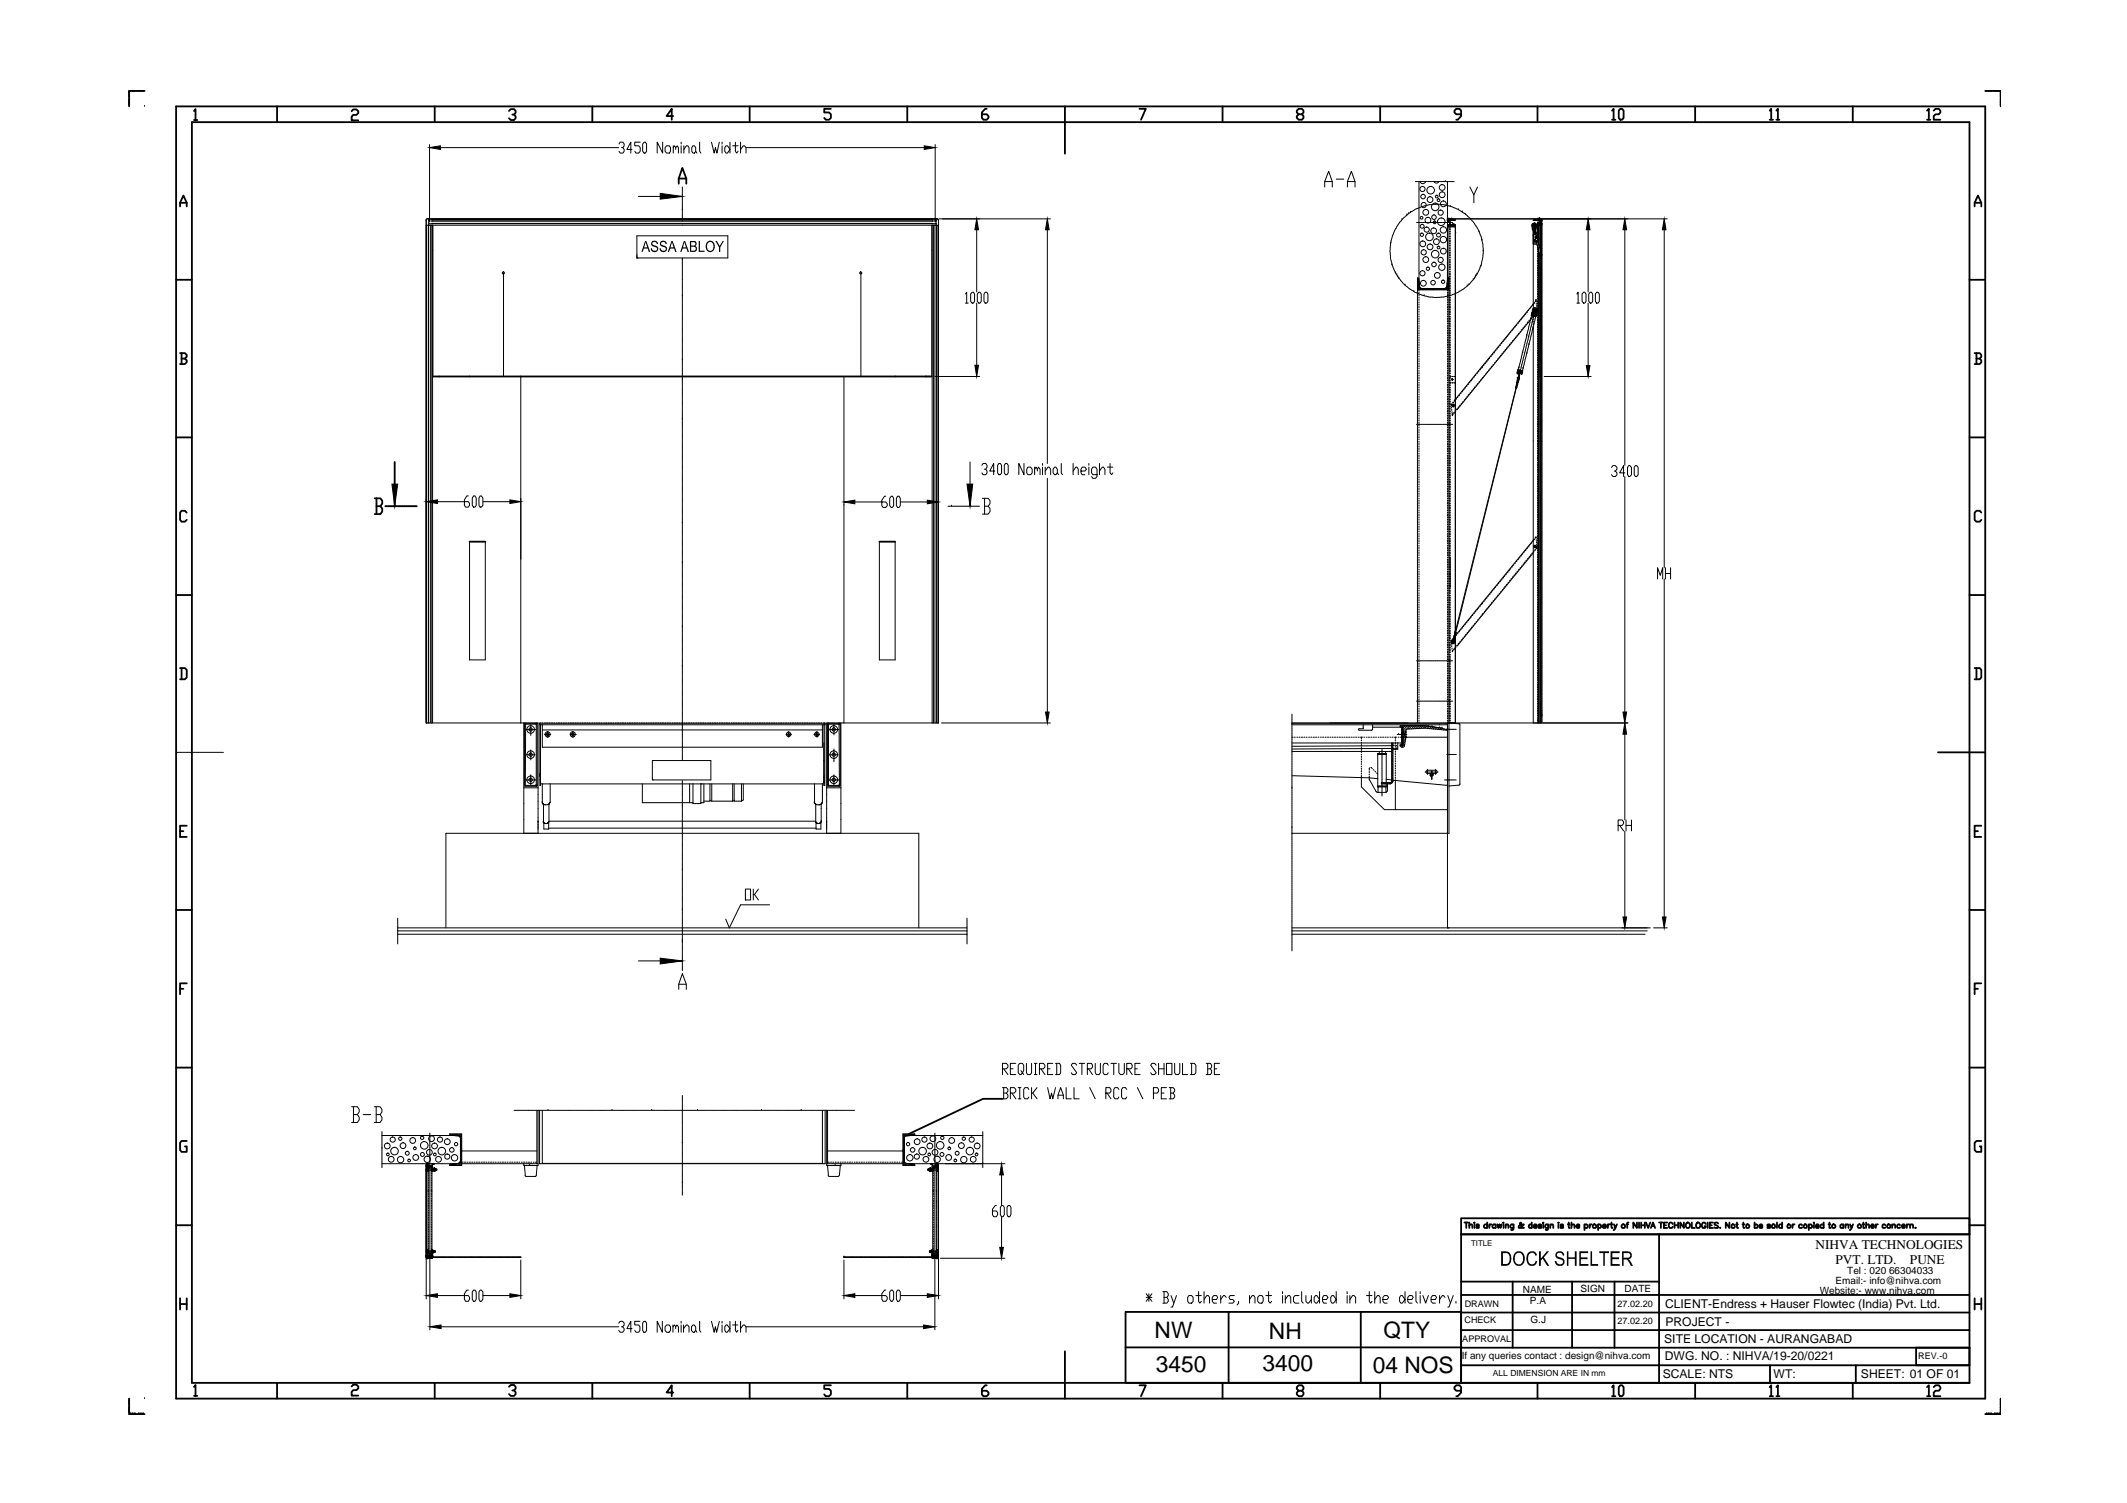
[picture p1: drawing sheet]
<svg xmlns="http://www.w3.org/2000/svg" width="297mm" height="210mm" viewBox="0 0 297 210" stroke-linecap="round" stroke-linejoin="round" font-family="sans-serif">
<defs><g id="words">
<g font-size="3.2">
<text x="161.2" y="186.9">NW</text>
<text x="161.4" y="191.6">3450</text>
<text x="176.3" y="191.4">3400</text>
<text x="177.2" y="187">NH</text>
<text x="191.7" y="191.7">04 NOS</text>
<text x="193.2" y="186.9">QTY</text>
</g>
<g font-size="1.9">
<text x="253.5" y="174.4">NIHVA TECHNOLOGIES</text>
<text x="256.3" y="176.5">PVT. LTD.</text>
<text x="266.7" y="176.5">PUNE</text>
</g>
<g font-size="1.7">
<text x="232.5" y="182.7">CLIENT-Endress + Hauser Flowtec (India) Pvt. Ltd.</text>
<text x="232.6" y="185.1">PROJECT -</text>
<text x="232.4" y="187.6">SITE LOCATION - AURANGABAD</text>
<text x="232.5" y="190">DWG. NO. : NIHVA/19-20/0221</text>
<text x="232.2" y="192.5">SCALE: NTS</text>
<text x="247.7" y="192.4">WT:</text>
<text x="259.9" y="192.5">SHEET: 01 OF 01</text>
</g>
<g font-size="1.4">
<text x="256.3" y="179.3">Email:- info@nihva.com</text>
<text x="258" y="177.9">Tel : 020 66304033</text>
<text x="212.7" y="180.5">NAME</text>
<text x="213.7" y="182.2">P.A</text>
<text x="213.7" y="184.7">G.J</text>
<text x="220.7" y="180.5">SIGN</text>
<text x="226.9" y="180.5">DATE</text>
<text x="254.1" y="180.7">Website:- www.nihva.com</text>
<text x="204.1" y="189.8">If any queries contact : design@nihva.com</text>
</g>
<g font-size="1.3">
<text x="204.5" y="184.7">CHECK</text>
<text x="204.6" y="182.6">DRAWN</text>
<text x="225.9" y="182.5">27.02.20</text>
<text x="225.9" y="185">27.02.20</text>
<text x="204.2" y="187.5">APPROVAL</text>
<text x="267.9" y="189.8">REV.-0</text>
</g>
<text font-size="1.2" x="208.5" y="192.2">ALL DIMENSION ARE IN mm</text>
<text font-size="1.1" x="205.4" y="174.1">TITLE</text>
</g></defs>
<!-- layer: 1 -->
<g fill="none" stroke="#000" stroke-width=".14">
<path d="M20.2 14.9h.1M89.4 19.9h-.8v.5h.6l.2 .2v.5l-.2 .3h-.4l-.2-.3M90 19.9h.1l.2 .2v1l-.2 .3h-.1l-.3-.3v-1zM92.5 19.9v1.5l-.7-1.5v1.5M95.1 19.9v.2M97.7 19.9v1.2l.2 .3M99.4 19.9l.3 1.5 .2-.8 .2 .8 .4-1.5M100.8 19.9v.2M101.9 19.9v1.5M102.7 19.9v1.2l.2 .3 .2-.3M103.4 19.9v1.5M59.5 30.8v70.2h15.6v15.4"/>
<path d="M59.5 31.5h71.6M59.6 31.5v69.5M59.7 30.6l-.2 .2M59.7 30.5l-.2 .3M59.7 30.6h71.2M59.8 31.5v69.5M59.9 31.2h.2M59.9 30.6h.2M59.9 30.9h.2M59.9 30.6v.2M59.9 31v.2M59.9 31.3v69.7"/>
<path d="M60 20.2v10.8M60.2 31.5v69.5M60.2 31.2h70.1M60.2 30.6h70.1M60.2 30.9h70.1M60.4 31.5v69.5M60.5 31.5v21.1M61.5 20.6h24.9M70.3 38.1v14.5M86.4 20.1l.2-.2h.4l.2 .2v.3l-.2 .2h-.2M87 20.6l.2 .3v.2l-.2 .3h-.4l-.2-.3M88.3 20.9h-.8l.6-1v1.5"/>
<path d="M88.9 32.9h12.7v3.1h-12.7zM89.2 27.4h6.1M93.1 20.4h.4l.1 .2v.5l-.1 .3h-.4l-.2-.3v-.5zM94 20.6l.2-.2 .2 .2v.3M94 20.4v1M94.4 20.6l.2-.2 .1 .2v.8M95.1 20.4v1M95.3 36.3h.1M95.3 29.4h.1M95.3 26.1v.2M95.3 26.3v.3M95.3 26.6v.3"/>
<path d="M95.3 26.9v.3M95.3 27.3v.2M95.3 27.6v.2M95.3 27.9v.2M95.3 28.2v.2M95.3 28.5v.2M95.3 28.8v.2M95.3 29.1v.2M95.3 29.4v.3M95.3 29.7v.3M95.3 30v.3M95.3 30.3v.2"/>
<path d="M95.3 36v.2M95.3 36.3v.3M95.3 36.6v.3M95.3 36.9v.3M95.3 37.2v.3M95.3 37.5v.3M95.3 37.8v.3M95.3 38.1v.3M95.3 38.4v.3M95.3 38.8v.4M95.3 39.2v.3M95.3 39.5v.3"/>
<path d="M95.3 39.8v.2M95.5 20.9l.3-.5h.3l.1 .2v.8M95.5 20.4v1M96.8 20.4h.2l.2 .2v.5l-.2 .3h-.2l-.2-.3v-.5zM97.2 21.1l.1 .3M100.8 20.4v1M101.4 20.4h.2l.3 .5-.3 .5h-.2l-.2-.3v-.5zM102.3 20.4h.8M103.4 20.9l.4-.5h.2l.2 .2v.8M104.2 20.6h24.9M120.2 38.1v14.5M130.1 31.5v21.1"/>
<path d="M130.2 31.5v69.5M130.4 31.5v69.5M130.5 31.2h.2M130.5 30.6h.2M130.5 30.9h.2M130.6 20.2v10.8M130.7 30.9h.1M130.7 30.6v70.4M130.8 31.5v69.5M130.8 30.6l.2 .2M130.8 30.5l.3 .3M131 31.5v69.5"/>
<path d="M131.1 30.8v70.2h-15.7v15.4M131.1 30.6h15.6M136.4 32.1v8.7M146.3 32.1v32.6M185 26.1v-.7l.5-1.5 .6 1.5v.7M185 25.4h1.1M186.6 25h1.1M188.2 26.1v-.7l.5-1.5 .5 1.5v.7M188.2 25.4h1M194.1 34.9v.2M194.1 34.6v.2M194.1 35.2v.2"/>
<path d="M194.1 35.5l.1 .3M194.2 34v.2M194.2 34.2l-.1 .3M194.2 35.8v.3M194.2 36.1l.1 .3M194.2 34h.1M194.3 33.7l-.1 .2M194.3 36.4l.1 .3M194.4 33.4l-.1 .2M194.4 36.7v.3M194.4 37h.1M194.4 37l.1 .3"/>
<path d="M194.4 33.1v.2M194.5 32.8l-.1 .2M194.5 37.3l.1 .2M194.6 32.5v.2M194.6 37.6l.1 .2M194.8 37.8l.1 .3M194.8 32.2l-.2 .3M194.9 31.9l-.1 .3M194.9 38.1h.1M194.9 38.1l.1 .3M195.1 38.4h.1M195.1 31.7l-.2 .2"/>
<path d="M195.1 38.4l.1 .2M195.2 38.7h.1M195.2 31.4l-.1 .2M195.2 38.7l.2 .2M195.4 38.9h.1M195.4 31.2l-.2 .2M195.4 38.9l.2 .2M195.6 30.9l-.2 .2M195.6 39.2l.1 .1M195.8 30.6h.1M195.8 30.7l-.2 .2M195.8 39.4l.2 .2"/>
<path d="M196 39.6l.2 .2M196.2 30.3l-.4 .3M196.2 39.8h.1M196.2 39.8l.2 .2M196.5 30h.1M196.5 30.1l-.2 .1M196.7 29.8l-.2 .2M196.7 29.8h.1M196.9 29.7l-.2 .1M197 29.7h.1M197.2 29.5l-.2 .1M197.7 25.4h.2"/>
<path d="M197.7 29.2l-.5 .3M197.8 31.1h.2M198 25.4h.4M198 39.9l.5 .6M198 39.7l.2 .3M198 39.6l.2 .2M198 39.4l.2 .3M198 39.2l.2 .3M198 38.9l.2 .3M198 38.8l.2 .2M198 29.1l-.2 .1M198.1 31.1h.2"/>
<path d="M198.1 38.9l-.1-.1v62.2M198.2 38.9v1.1M198.2 25.4v13.9l-.2-.2M198.2 39.5v.2M198.2 39.8v.2M198.2 39.2v.8M198.3 29l-.2 .1M198.3 25.3a.4 .4 0 0 0 .4 .4 .4 .4 0 0 0 .4-.4M198.4 31.1h.2M198.5 25.4h.3M198.6 28.8l-.3 .2M198.7 31.1h.2"/>
<path d="M198.8 25.4h.3M198.9 28.8h-.3M199 31.1h.3M199.1 25.4h.2M199.2 28.7h-.3M199.3 31.1h.3M199.4 25.4h.3M199.5 28.6l-.3 .1M199.6 31.1h.3M199.7 25.4h.3M199.8 28.6h-.3M199.8 28.6h.3"/>
<path d="M199.9 31.1h.3M200 25.4h.3M200.2 28.5h.2M200.2 25.3a.4 .4 0 0 0 .4 .3 .4 .4 0 0 0 .4-.3M200.2 31.1h.3M200.3 25.4h.3M200.4 28.5h.3M200.5 31.1h.3M200.6 25.4h.3M200.7 28.5h.3M200.8 31.1h.3M201 25.4h.2"/>
<path d="M201 28.5l.3 .1M201.1 31.1h.3M201.3 25.4h.2M201.4 28.6h.2M201.5 31.1h.2M201.5 25.4h.3M201.7 28.6l.2 .1M201.8 31.1h.2M201.8 25.4h.1M201.9 25.4h.4M202 28.7h.2M202.1 31.1h.2"/>
<path d="M202.1 30.7h.4M202.1 40l.3 .2M202.1 39.8l.3 .3M202.1 39.7l.3 .2M202.1 39.5l.3 .3M202.1 30.5h.1M202.1 30.6h.1M202.1 30.5l.1 .1M202.1 30.6h.2M202.1 25.4v13.9M202.1 39.5v.2M202.1 39.8v.2"/>
<path d="M202.1 30.9h.3v.5h-.3M202.1 31.7h1.1v69.3M202.1 31.6l.1 .1M202.1 31.5h.1M202.1 30.8l.1 .1M202.1 30.7h.1M202.1 39.4l.3 .2M202.1 39.1l.3 .2M202.2 30.5v.1M202.2 30.6h-.1M202.2 30.7h.2M202.2 30.6h.1"/>
<path d="M202.2 39.2v.1M202.2 39.5v.1M202.2 39.8v.2M202.2 38.9l.2 .1M202.2 38.8l-.1 .1M202.2 31.5v7.4M202.3 38.8h.1M202.3 28.7l.2 .1M202.3 30.6l-.1 .1M202.3 30.6h.1M202.3 30.6l.1 .2-.2-.1M202.3 25.4h.3"/>
<path d="M202.3 30.5l.1 .4M202.3 30.6l.1 .2v-.1M202.3 30.6v.1h.1M202.3 30.6v.1M202.4 30.6h-.1M202.4 31.1h.1M202.4 30.6h.1M202.4 38.8h.1M202.4 38.8v77.6h-22M202.4 39.2l-.3-.3v1.1v-.8l.3 .3M202.4 31.4v.1M202.4 30.5h.1"/>
<path d="M202.4 30.6v.1M202.4 30.7h-.1M202.4 31.1h.2M202.4 30.7h.8v.1h-.7v.6h.7v.1h-.9l-.1-.1M202.4 30.8l.1 .1M202.4 30.6l-.1 .1M202.4 31.7v.1M202.4 31.9v.2M202.4 32.3v.1M202.4 32.6v.1M202.4 32.9v.2M202.4 33.2v.2"/>
<path d="M202.4 33.6v.1M202.4 33.9v.2M202.4 34.2v.2M202.4 34.6v.1M202.4 34.9v.2M202.4 35.2v.2M202.4 35.6v.1M202.4 35.9v.1M202.4 36.2v.2M202.4 36.5v.2M202.4 36.9v.1M202.4 37.2v.2"/>
<path d="M202.4 37.5v.2M202.4 37.9v.1M202.4 38.2v.2M202.4 38.5v.2M202.4 38.9v.1M202.4 39.2v.1M202.4 39.5v.2M202.4 39.8v.2M202.4 30.6l.2 .2M202.4 31.3l.2 .2M202.4 31.1l.1 .1M202.4 31l.1 .1"/>
<path d="M202.5 30.7h.1M202.5 28.8h.1M202.5 30.6v.1M202.5 31.7v.1M202.5 31.9v.2M202.5 32.3v.1M202.5 32.6v.1M202.5 32.9v.2M202.5 33.2v.2M202.5 33.6v.1M202.5 33.9v.2M202.5 34.2v.2"/>
<path d="M202.5 34.6v.1M202.5 34.9v.2M202.5 35.2v.2M202.5 35.6v.1M202.5 35.9v.1M202.5 36.2v.2M202.5 36.5v.2M202.5 36.9v.1M202.5 37.2v.2M202.5 37.5v.2M202.5 37.9v.1M202.5 38.2v.2"/>
<path d="M202.5 38.5v.2M202.5 38.9v.1M202.5 39.2v.1M202.5 39.5v.2M202.5 39.8v.2M202.6 28.8l.2 .1M202.6 30.7l.1 .1M202.6 25.4h.3M202.6 31.4l.1 .1M202.7 31.1h.2M202.7 30.6h.1M202.8 30.7l.1 .1"/>
<path d="M202.8 31.4l.1 .1M202.9 31.4h.1M202.9 28.9l.2 .1M202.9 25.4h.2M202.9 30.7l.1 .1M203 31.4l.1 .1M203 31.4h.1M203.1 30.7l.1 .1M203.1 31.4l.1 .1M203.2 29l.2 .1M203.3 32.6h.1M203.4 29.2l.3 .1"/>
<path d="M203.7 29.3h.1M203.7 29.3l.2 .1M204 29.5l.2 .1M204.2 29.6h.1M204.2 29.6l.2 .2M204.5 29.8l.2 .1M204.7 30h.1M204.7 30l.2 .1M204.9 39.9h.1M204.9 40l-.2 .1M204.9 30.2l.2 .2M205.1 39.8l-.2 .1"/>
<path d="M205.1 39.8h.1M205.2 30.4l.2 .2M205.3 26.1l.5 1.1v1.1M205.3 39.5l-.2 .2M205.4 30.6h.1M205.4 30.6l.4 .4M205.5 39.3l-.1 .2M205.7 39h.1M205.7 39.1l-.1 .1M205.8 31.1l.2 .2M205.9 38.8l-.1 .2M206 38.8h.1"/>
<path d="M206 31.3l.1 .2M206.1 38.5h.1M206.1 38.6l-.1 .2M206.1 31.6l.2 .2M206.2 38.3h.1M206.2 38.3l-.1 .2M206.3 31.8l.1 .2M206.3 26.1l-.5 1.1M206.5 32.1v.2M206.5 32.4h.1M206.5 37.8l-.2 .5M206.6 32.4l.1 .2"/>
<path d="M206.7 32.7l.1 .2M206.7 37.5l-.2 .2M206.8 37.2l-.1 .2M206.8 33l.1 .2M206.8 37.2h.1M206.9 36.9l-.1 .2M206.9 33.3v.2M206.9 36.6v.3M207 33.5h.1M207 33.6v.2M207 33.9l.1 .2M207 36.3l-.1 .2"/>
<path d="M207.1 36l-.1 .2M207.1 34.5v.2M207.1 34.2v.2M207.1 35.7v.2M207.1 35.1h.1M207.1 34.8v.3M207.1 35.1v.2M207.1 35.4v.2M213.9 31.5l.1 .5M214 32l.2 .2M214 31.8l.1 .4h.1M214 31.5l.1 .5"/>
<path d="M214.1 32l.1 .1M214.1 31.4h.1M214.1 31.7h.6M214.1 30.8v-.1h.8l-.1 .1M214.1 30.8h.9l.1 .1M214.1 31.4v.5M214.1 32.2v11.1M214.1 34.1h.6M214.2 30.7l-.1 .1M214.2 32.1h.1M214.2 31.8h.1M214.2 32.5l.1 .2 .2-.1"/>
<path d="M214.2 33.7h.2v.2M214.2 31.7v.1M214.2 32.6h.2M214.2 32.1v.2M214.2 31.2h.1M214.2 32.3h.1M214.2 31.3h-.1l-.1 .2M214.2 31.3l-.2 .1v.4M214.2 31.2h.3v.2M214.2 32.5l.2-.1 .1 .1v.1M214.2 33.6l.2-.1 .1 .1v.1l-.1 .1-.2-.1zM214.2 31.8h.2"/>
<path d="M214.2 32.3l.3 .9M214.2 32.3l.1 .2h.1M214.3 32.4l-.1 .1M214.3 32.5v.1M214.3 31.7h-.1M214.3 31.9h.1M214.3 31.3h.1M214.3 31.7v.1M214.3 31.8v.1M214.3 31.5v.3M214.3 31.3l.1 .1M214.3 31.4l-.1 .1"/>
<path d="M214.3 31.5h.1M214.3 31.7h.1M214.3 31.5l.1 .2h.1M214.3 32.6h.1h-.1M214.3 31.8h.2M214.3 32.1l-.1-.1v.1M214.3 32.1l.1 .2M214.3 32.1h-.1M214.3 30.7l-.1 .1M214.4 31.3l-.3-.1-.2 .3M214.4 32l-.1 .1M214.4 31.5h.1"/>
<path d="M214.4 32.6h.1M214.4 32.5l-.1 .1M214.4 31.1v.2M214.4 31.3v.3M214.4 31.7v.1M214.4 32.3v.2M214.4 32.6v.2M214.4 33.4v.2M214.4 31.5v.3M214.4 31.8v.2M214.4 33.1l.4 1.4M214.4 32.3l.2 .8"/>
<path d="M214.4 32.3h-.2M214.4 33l-.1 .1M214.4 31.8l.1 .2-.2 .2M214.4 32.5h-.1M214.4 31.4l-.1 .1M214.4 33.7h.2M214.4 32.6h.2M214.4 32.4l.1 .2M214.4 31.5h-.1M214.5 31.5h-.1M214.5 31.9l-.2 .3M214.5 31.5h.1"/>
<path d="M214.5 32.4l-.2 .1M214.5 31.8v.2M214.5 31.5v.3M214.5 30.7l-.1 .1M214.5 31.7h.1M214.5 31.8h.1M214.5 32.6h.1M214.5 31.7v.1M214.6 33h.1M214.6 33.1a.11 .11 0 0 1 0 .2 .11 .11 0 0 1-.1 0 .11 .11 0 0 1-.1-.1M214.6 33.8h.1M214.6 33.8v.1"/>
<path d="M214.6 33l-.2 .1M214.6 31.4l-.1 .1M214.6 33.1l-.1 .1M214.6 30.7l-.1 .1M214.7 33.1l.4 2.1 .1-.1M214.7 34.2h.1M214.7 31.5h.1M214.7 31.5v.2M214.7 31.9v.1M214.7 32.2v.4M214.7 32.7v.2M214.7 33.1v.1l-.3 .1"/>
<path d="M214.7 34.4v.1M214.7 34.7v.2M214.7 35.1v.1M214.7 35.4v.1M214.7 35.7v.2M214.7 36v.2M214.7 36.4v.1M214.7 36.7v.1M214.7 37v.2M214.7 37.3v.2M214.7 37.7v.1M214.7 38v.2"/>
<path d="M214.7 38.4v.1M214.7 38.7v.1M214.7 39v.2M214.7 39.3v.2M214.7 39.7v.1M214.7 34.2v.1M214.8 31l-.1 .1M214.8 30.6h.1M214.8 33.8h.1M214.8 34.7v66.3M214.8 31.3l-.1 .2v1.5M214.8 34.5l.3 1.1"/>
<path d="M214.8 33.8h-.2M214.8 30.7l-.1 .1M214.8 31.2h-.1M214.8 31.4v-.3h.3l-.1 .3v3M214.8 31.4v2.4M214.8 31.4v2.5M214.8 34.8v66.2M214.9 31.3v.2M214.9 31v.2M214.9 34.2h-.2M214.9 34.2h.1M214.9 30.7h.1"/>
<path d="M214.9 31.3h.5M214.9 31l-.1 .1M215 34.5h.1M215 30.6v.1l.1-.1v.1M215 35.3v65.7M215 34.5h-.2M215 30.5l.1 .1zM215 30.5l-.1 .1M215 30.6h.1M215 31.5h.1M215 30.6h-12.6h.1M215 30.6h.2"/>
<path d="M215.1 30.7v.1l.1-.1M215.1 30.9v.1h-.4l.1 .4h-.7M215.1 35.6v17h.1M215.1 35.6h.1M215.1 35.6h.2M215.1 30.7h.2M215.1 30.7l-.1 .1M215.1 31.4v.1M215.1 30.6h17.7M215.1 30.9h.1M215.1 31.3l-.1 .2M215.1 31.2v.2"/>
<path d="M215.1 31.4a.11 .11 0 0 1 0-.2 .11 .11 0 0 1 .2 0 .11 .11 0 0 1-.1 .2M215.1 31.4h.1M215.1 31.2h.1M215.1 35h.1M215.1 31h.1M215.1 31.4l.2 .1v69.5h-34.9M215.1 31.2v-.3h.1v.3M215.1 31.4v69.6M215.1 32.2l.1 .1M215.1 30.6l.1 .4M215.1 32.5l.1 .1M215.1 31l-.1 .1"/>
<path d="M215.1 31.2l-.1 .1M215.1 31.1l.1 .1M215.1 32.6l.1 .1M215.1 32l.1 .1M215.1 31.9h.1M215.1 31.7l.1 .1M215.1 31.5l.1 .1M215.1 40h.1M215.1 39.8l.1 .1M215.1 39.6l.1 .1M215.1 39.5h.1M215.1 39.3l.1 .1"/>
<path d="M215.1 39.2h.1M215.1 39l.1 .1M215.1 38.9h.1M215.1 38.7l.1 .1M215.1 38.6h.1M215.1 38.4l.1 .1M215.1 38.2l.1 .1M215.1 38.1h.1M215.1 37.9l.1 .1M215.1 37.8h.1M215.1 37.6l.1 .1M215.1 37.5h.1"/>
<path d="M215.1 37.3l.1 .1M215.1 37.2h.1M215.1 37h.1M215.1 36.8l.1 .1M215.1 36.7h.1M215.1 36.5l.1 .1M215.1 36.4h.1M215.1 36.2l.1 .1M215.1 36.1h.1M215.1 35.9l.1 .1M215.1 35.4l.1 .1M215.1 35.3h.1"/>
<path d="M215.1 35.1l.1 .1M215.1 35l.1 .1M215.1 34.8l.1 .1M215.1 34.7h.1M215.1 34.5l.1 .1M215.1 34.3l.1 .1M215.1 34.2h.1M215.1 34l.1 .1M215.1 33.9l.1 .1M215.1 33.7l.1 .1M215.1 33.6l.1 .1M215.1 33.4l.1 .1"/>
<path d="M215.1 33.3h.1M215.1 33.1l.1 .1M215.1 32.9l.1 .1M215.1 32.8l.1 .1M215.1 30.6v.1M215.1 30.6l.1 .1M215.1 30.6h.1M215.1 30.6v.1v-.1M215.2 30.6v.2l-.1-.1M215.2 31h.1M215.2 30.6h.1M215.2 31.4v.1"/>
<path d="M215.2 32.4h.1M215.2 32.6l-.1 .1M215.2 32.5h.1M215.2 32.3h.1M215.2 31.4l-.1 .1h-1M215.2 30.5v.2M215.2 31.1v.2M215.2 32.8l-.1 .1M215.2 32.3v.1M215.2 30.6l-.1 .1M215.2 31.4h.1M215.2 31.2h.1"/>
<path d="M215.2 35h.1M215.2 31.4v69.6M215.2 35.7l-.1 .1h.1h-.1M215.2 35.4l-.1 .1h.1M215.2 31.1h-.1M215.2 31.5l-.1 .1M215.2 31.7l-.1 .1M215.2 31.8l-.1 .1M215.2 32h-.1M215.2 32.2h-.1M215.2 32.5h-.1M215.2 39.9l-.1 .1"/>
<path d="M215.2 39.8h-.1M215.2 39.6l-.1 .1M215.2 39.5h-.1M215.2 39.3l-.1 .1M215.2 39.2h-.1M215.2 39l-.1 .1M215.2 38.9h-.1M215.2 38.7h-.1M215.2 38.5l-.1 .1M215.2 38.4h-.1M215.2 38.2l-.1 .1M215.2 38.1h-.1"/>
<path d="M215.2 37.9l-.1 .1M215.2 37.8h-.1M215.2 37.6l-.1 .1M215.2 37.4l-.1 .1M215.2 37.3h-.1M215.2 37.1l-.1 .1M215.2 37h-.1M215.2 36.8l-.1 .1M215.2 36.7h-.1M215.2 36.5l-.1 .1M215.2 36.4h-.1M215.2 36.2l-.1 .1"/>
<path d="M215.2 36l-.1 .1M215.2 35.9h-.1M215.2 35.6h-.1M215.2 35.3h-.1M215.2 35h-.1M215.2 34.8l-.1 .1M215.2 34.6l-.1 .1M215.2 34.5h-.1M215.2 34.3l-.1 .1M215.2 34.2h-.1M215.2 34l-.1 .1M215.2 33.9h-.1"/>
<path d="M215.2 33.7l-.1 .1M215.2 33.6h-.1M215.2 33.4h-.1M215.2 33.2l-.1 .1M215.2 33.1h-.1M215.2 32.9l-.1 .1M215.3 30.6v.6M215.3 31.3l-.1 .1M215.3 30.6v.1M215.3 30.9l-.1 .1M215.3 31.1l-.1 .1M215.3 31.2v.1"/>
<path d="M215.3 30.8l-.1 .1M221.8 32.1v8.7M226.9 32.1v32.9M232.4 32.1v47.2M72.7 52.6v48.4M95.3 53h.1M95.3 58.6h.1M95.3 41.3h.1M95.3 50.2h.1M95.3 40.1v.3M95.3 40.4v.3M95.3 40.7v.3"/>
<path d="M95.3 41v.3M95.3 41.4v.2M95.3 41.7v.2M95.3 42v.2M95.3 42.2v.3M95.3 42.6v.2M95.3 42.9v.2M95.3 43.2v.2M95.3 43.5v.3M95.3 43.8v.3M95.3 44.1v.3M95.3 44.4v.3"/>
<path d="M95.3 44.7v.3M95.3 45v.3M95.3 45.3v.3M95.3 45.6v.3M95.3 46v.2M95.3 46.3v.2M95.3 46.6v.2M95.3 46.9v.3M95.3 47.2v.3M95.3 47.5v.3M95.3 47.8v.3M95.3 48.1v.3"/>
<path d="M95.3 48.4v.3M95.3 48.7v.3M95.3 49v.3M95.3 49.4v.2M95.3 49.7v.2M95.3 50v.2M95.3 50.3v.2M95.3 50.6v.2M95.3 50.9v.2M95.3 51.2v.3M95.3 51.5v.3M95.3 51.8v.3"/>
<path d="M95.3 52.1v.3M95.3 52.4v.3M95.3 52.7v.3M95.3 53.1v.2M95.3 53.4v.2M95.3 53.7v.2M95.3 54v.3M95.3 54.3v.3M95.3 54.6v.3M95.3 54.9v.3M95.3 55.2v.3M95.3 55.5v.3"/>
<path d="M95.3 55.8v.3M95.3 56.1v.3M95.3 56.5v.2M95.3 56.8v.2M95.3 57.1v.2M95.3 57.4v.3M95.3 57.7v.3M95.3 58v.3M95.3 58.3v.2M95.3 58.6v.3M95.3 58.9v.3M95.3 59.2v.3"/>
<path d="M95.3 59.5v.3M95.3 59.9v.2M117.9 52.6v48.4M130.6 52.6h6.2M134.8 41.1l.2-.3v1.5M134.8 42.3h.4M135.8 40.8h.1l.2 .3v1l-.2 .2h-.1l-.2-.2v-1zM136.4 42.3v8.7M136.7 40.8h.2l.1 .3v1l-.1 .2h-.2l-.2-.2v-1zM137.6 40.8h.2l.2 .3v1l-.2 .2h-.2l-.2-.2v-1zM196.5 40l.1 .2M196.7 40.2l.2 .2"/>
<path d="M196.9 40.4l.2 .1M197.2 40.6l.2 .1M197.4 40.7h.1M197.5 40.7l.2 .2M197.7 40.9l.3 .1M197.8 59.3h.2M198 40.5h4.4M198 40.3l.1 .2M198 40.2l.2 .3M198 40l.4 .5M198 41l.2 .1M198.1 59.3h.2"/>
<path d="M198.2 40.2v.1M198.2 40.5v.1M198.2 40.8v.2M198.2 41.1v.2M198.2 41.5v.2M198.2 41.8v.2M198.2 42.2v.1M198.2 42.5v.1M198.2 42.8v.2M198.2 43.1v.2M198.2 43.5v.1M198.2 43.8v.1"/>
<path d="M198.2 44.1v.2M198.2 44.5v.1M198.2 44.8v.2M198.2 45.1v.2M198.2 45.5v.1M198.2 45.8v.1M198.2 46.1v.2M198.2 46.4v.2M198.2 46.8v.1M198.2 47.1v.1M198.2 47.4v.2M198.2 47.8v.1"/>
<path d="M198.2 48.1v.2M198.2 48.4v.2M198.2 48.7v.2M198.2 49.1v.1M198.2 49.4v.2M198.2 49.7v.2M198.2 50.1v.1M198.2 50.4v.1M198.2 50.7v.2M198.2 51.1v.1M198.2 51.4v.1M198.2 51.7v.2"/>
<path d="M198.2 52v.2M198.2 52.4v.1M198.2 52.7v.2M198.2 53v.2M198.2 53.4v.1M198.2 53.7v.1M198.2 54v.2M198.2 54.4v.1M198.2 54.7v.1M198.2 55v.2M198.2 55.3v.2M198.2 55.7v.1"/>
<path d="M198.2 56v.2M198.2 56.3v.2M198.2 56.7v.1M198.2 57v.2M198.2 57.3v.2M198.2 57.7v.1M198.2 58v.1M198.2 58.3v.2M198.2 58.6v.2M198.2 59v.1M198.2 59.3v.2M198.2 59.6v.2"/>
<path d="M198.2 60v.1M198.2 40l.3 .3M198.3 41.1l.2 .1M198.4 59.3h.2M198.6 41.2l.2 .1M198.7 59.3h.2M198.7 40.3l.1 .2M198.8 40.3l.2 .2M198.9 41.3h.1M198.9 41.3l.2 .1M199 59.3h.3M199 40.3l.2 .2"/>
<path d="M199.1 40.3l.2 .2M199.2 41.4h.2M199.3 59.3h.3M199.3 40.3l.2 .2M199.4 40.3l.2 .2M199.5 41.4l.2 .1M199.6 59.3h.3M199.6 40.3l.2 .2M199.8 41.5h.3M199.8 40.3l.1 .2M199.9 59.3h.3M199.9 40.3l.2 .2"/>
<path d="M200.1 40.3l.1 .2M200.1 41.5h.3M200.2 59.3h.3M200.2 40.3l.2 .2M200.4 40.3l.2 .2M200.4 41.5h.3M200.5 59.3h.3M200.5 40.3l.2 .2M200.7 41.5h.3M200.7 40.3l.2 .2M200.8 59.3h.3M200.8 40.3l.2 .2"/>
<path d="M201 40.3l.2 .2M201.1 59.3h.3M201.2 40.3l.1 .2M201.3 41.5h-.3M201.3 40.3l.2 .2M201.3 41.5h.3M201.5 59.3h.2M201.5 40.3l.2 .2M201.6 40.3l.2 .2M201.8 59.3h.2M201.8 40.3l.2 .2M201.8 40.3h-3.3l.2 .2"/>
<path d="M201.9 41.4l-.3 .1M201.9 40.3l.2 .2M202 40l-.2 .3M202 40.2l.3 .3M202.1 59.3h.2M202.1 40.1l.3 .3M202.1 40.3h.1M202.1 40.2v.1M202.1 40.5v.1M202.1 40.8v.2M202.1 41.1v.2M202.1 41.5v.2"/>
<path d="M202.1 41.8v.2M202.1 42.2v.1M202.1 42.5v.1M202.1 42.8v.2M202.1 43.1v.2M202.1 43.5v.1M202.1 43.8v.1M202.1 44.1v.2M202.1 44.5v.1M202.1 44.8v.2M202.1 45.1v.2M202.1 45.5v.1"/>
<path d="M202.1 45.8v.1M202.1 46.1v.2M202.1 46.4v.2M202.1 46.8v.1M202.1 47.1v.1M202.1 47.4v.2M202.1 47.8v.1M202.1 48.1v.2M202.1 48.4v.2M202.1 48.7v.2M202.1 49.1v.1M202.1 49.4v.2"/>
<path d="M202.1 49.7v.2M202.1 50.1v.1M202.1 50.4v.1M202.1 50.7v.2M202.1 51.1v.1M202.1 51.4v.1M202.1 51.7v.2M202.1 52v.2M202.1 52.4v.1M202.1 52.7v.2M202.1 53v.2M202.1 53.4v.1"/>
<path d="M202.1 53.7v.1M202.1 54v.2M202.1 54.4v.1M202.1 54.7v.1M202.1 55v.2M202.1 55.3v.2M202.1 55.7v.1M202.1 56v.2M202.1 56.3v.2M202.1 56.7v.1M202.1 57v.2M202.1 57.3v.2"/>
<path d="M202.1 57.7v.1M202.1 58v.1M202.1 58.3v.2M202.1 58.6v.2M202.1 59v.1M202.1 59.3v.2M202.1 59.6v.2M202.1 60v.1M202.2 41.3h.1M202.2 41.4h-.3M202.2 40.1v.2M202.2 40.5v.1"/>
<path d="M202.2 40.8v.1M202.2 41.1v.2M202.2 41.4v.2M202.2 41.8v.2M202.2 42.1v.1M202.2 42.5v.1M202.2 42.8v.1M202.2 43.1v.2M202.2 43.4v.2M202.2 43.8v.1M202.2 44.1v.1M202.2 44.4v.2"/>
<path d="M202.2 44.7v.2M202.2 45.1v.2M202.2 45.4v.2M202.2 45.8v.1M202.2 46.1v.1M202.2 46.4v.2M202.2 46.7v.2M202.2 47.1v.1M202.2 47.4v.1M202.2 47.7v.2M202.2 48v.2M202.2 48.4v.2"/>
<path d="M202.2 48.7v.2M202.2 49v.2M202.2 49.4v.1M202.2 49.7v.2M202.2 50v.2M202.2 50.4v.1M202.2 50.7v.1M202.2 51v.2M202.2 51.4v.1M202.2 51.7v.1M202.2 52v.2M202.2 52.3v.2"/>
<path d="M202.2 52.7v.1M202.2 53v.2M202.2 53.3v.2M202.2 53.7v.1M202.2 54v.1M202.2 54.3v.2M202.2 54.7v.1M202.2 55v.1M202.2 55.3v.2M202.2 55.6v.2M202.2 56v.1M202.2 56.3v.2"/>
<path d="M202.2 56.6v.2M202.2 57v.1M202.2 57.3v.1M202.2 57.6v.2M202.2 58v.1M202.2 58.3v.1M202.2 58.6v.2M202.2 58.9v.2M202.2 59.3v.1M202.2 59.6v.2M202.2 59.9v.2M202.4 59.3h.1"/>
<path d="M202.4 59.3h.2M202.4 40.2v.1M202.4 40.5v.2M202.4 40.9v.1M202.4 41.1v.2M202.4 41.5v.2M202.4 41.8v.2M202.4 42.2v.1M202.4 42.5v.1M202.4 42.8v.2M202.4 43.1v.2M202.4 43.5v.1"/>
<path d="M202.4 43.8v.1M202.4 44.2v.1M202.4 44.5v.1M202.4 44.8v.2M202.4 45.1v.2M202.4 45.5v.1M202.4 45.8v.1M202.4 46.1v.2M202.4 46.4v.2M202.4 46.8v.1M202.4 47.1v.1M202.4 47.5v.1"/>
<path d="M202.4 47.8v.1M202.4 48.1v.2M202.4 48.4v.2M202.4 48.8v.1M202.4 49.1v.1M202.4 49.4v.2M202.4 49.7v.2M202.4 50.1v.1M202.4 50.4v.1M202.4 50.8v.1M202.4 51.1v.1M202.4 51.4v.2"/>
<path d="M202.4 51.7v.2M202.4 52.1v.1M202.4 52.4v.1M202.4 52.7v.2M202.4 53v.2M202.4 53.4v.2M202.4 53.7v.1M202.4 54.1v.1M202.4 54.4v.1M202.4 54.7v.2M202.4 55v.2M202.4 55.4v.1"/>
<path d="M202.4 55.7v.1M202.4 56v.2M202.4 56.3v.2M202.4 56.7v.2M202.4 57v.2M202.4 57.4v.1M202.4 57.7v.1M202.4 58v.2M202.4 58.3v.2M202.4 58.7v.1M202.4 59v.1M202.4 59.3v.2"/>
<path d="M202.4 59.6v.2M202.4 60v.2M202.5 41.3h-.3M202.5 52.6h.1M202.5 53.5h.1M202.5 40.2v.1M202.5 40.5v.2M202.5 40.9v.1M202.5 41.1v.2M202.5 41.5v.2M202.5 41.8v.2M202.5 42.2v.1"/>
<path d="M202.5 42.5v.1M202.5 42.8v.2M202.5 43.1v.2M202.5 43.5v.1M202.5 43.8v.1M202.5 44.2v.1M202.5 44.5v.1M202.5 44.8v.2M202.5 45.1v.2M202.5 45.5v.1M202.5 45.8v.1M202.5 46.1v.2"/>
<path d="M202.5 46.4v.2M202.5 46.8v.1M202.5 47.1v.1M202.5 47.5v.1M202.5 47.8v.1M202.5 48.1v.2M202.5 48.4v.2M202.5 48.8v.1M202.5 49.1v.1M202.5 49.4v.2M202.5 49.7v.2M202.5 50.1v.1"/>
<path d="M202.5 50.4v.1M202.5 50.8v.1M202.5 51.1v.1M202.5 51.4v.2M202.5 51.7v.2M202.5 52.1v.1M202.5 52.4v.1M202.5 52.7v.2M202.5 53v.2M202.5 53.4v.2M202.5 53.7v.1M202.5 54.1v.1"/>
<path d="M202.5 54.4v.1M202.5 54.7v.2M202.5 55v.2M202.5 55.4v.1M202.5 55.7v.1M202.5 56v.2M202.5 56.3v.2M202.5 56.7v.2M202.5 57v.2M202.5 57.4v.1M202.5 57.7v.1M202.5 58v.2"/>
<path d="M202.5 58.3v.2M202.5 58.7v.1M202.5 59v.1M202.5 59.3v.2M202.5 59.6v.2M202.5 60v.2M202.7 59.3h.2M202.7 56.9v.1M202.7 53h.2M202.7 56.4l-.1 .1 .1 .2M202.7 56.6h.4M202.7 57.2v.1"/>
<path d="M202.8 41.2l-.3 .1M202.8 52.6h.1M202.8 53.5h.1M202.8 57.5v.2M202.8 56.4l-.1 .2M202.8 57.9h.1M202.8 56.6l.1 .2M202.8 52.9v.2M202.8 56.6l.1-.1 .2 .1v.1l-.2 .1-.1-.1zM202.8 57.8v.2M202.9 56.6v.1M202.9 57.8l-.1 .1"/>
<path d="M202.9 56.5l.2 .1M202.9 56.6h.1M202.9 57.9l-.1 .1M202.9 56.1v.1M202.9 56.4v.5M203 56.2l-.1 .1M203 56.6h.1M203.1 57.6l-.1 .1M203.1 41.1h-.3M203.1 52.6h.1M203.1 53.5h.1M203.2 57.6l-.2 .1"/>
<path d="M203.2 55.9l-.1 .1M203.3 57.3l-.1 .1M203.3 57.4l-.1 .1M203.3 40.9l-.2 .2M203.4 55.7l-.1 .1M203.5 57.1l-.1 .1M203.6 40.8l-.2 .1M203.6 55.4l-.1 .1M203.7 56.8l-.1 .1M203.8 55.2v.1M203.9 40.6l-.2 .2M203.9 56.6l-.1 .1"/>
<path d="M204 54.9v.1M204.1 56.3l-.1 .1M204.1 40.5l-.2 .1M204.3 54.7h-.1M204.3 56v.2M204.4 40.3l-.2 .2M204.5 54.4l-.2 .1M204.6 55.8l-.1 .1M204.6 40.1l-.2 .2M204.7 54.1l-.1 .1M204.8 55.5l-.1 .2M204.9 53.9l-.1 .1"/>
<path d="M205 55.3l-.1 .1M205.1 53.6l-.1 .1M205.2 55l-.1 .2M205.3 53.3l-.1 .2M205.4 54.8l-.1 .1M205.5 53.1l-.1 .1M205.6 54.5l-.1 .2M205.7 52.8l-.1 .2M205.8 54.3l-.1 .1M205.9 52.6l-.1 .1M206 54l-.1 .1M206.1 52.3l-.1 .2"/>
<path d="M206.2 53.8l-.1 .1M206.3 52.1l-.1 .1M206.4 53.5l-.1 .1M206.5 51.8v.1M206.6 53.3l-.1 .1M206.8 51.6l-.1 .1M206.8 53v.1M207.1 51.2l-.2 .2M207.1 52.7l-.1 .2M207.3 51l-.2 .1M207.3 52.4l-.1 .1M207.5 50.7l-.2 .1"/>
<path d="M207.6 52.2l-.2 .1M207.7 50.5l-.1 .1M207.7 51.9l-.1 .1M207.9 50.2l-.1 .1M207.9 51.6v.1M208.1 50l-.1 .1M208.2 51.4l-.1 .1M208.3 49.7l-.1 .1M208.4 51.1l-.1 .1M208.5 49.4l-.1 .2M208.6 50.9l-.1 .1M208.7 49.2l-.1 .1"/>
<path d="M208.8 50.6l-.1 .1M208.9 48.9l-.1 .1M209 50.3l-.1 .2M209.1 48.7l-.1 .1M209.2 50.1l-.1 .1M209.3 48.4v.1M209.4 49.8l-.1 .2M209.6 48.2l-.1 .1M209.6 49.6v.1M209.8 47.9l-.1 .1M209.8 49.3l-.1 .1M210 47.6l-.2 .2"/>
<path d="M210.1 49.1l-.2 .1M210.2 47.4l-.1 .1M210.3 48.8l-.2 .1M210.4 47.1l-.1 .1M210.4 48.6v.1M210.6 46.9l-.1 .1M210.7 48.3l-.1 .1M210.8 46.6l-.1 .1M210.9 48l-.1 .2M211 46.4l-.1 .1M211.1 47.8l-.1 .1M211.2 46.1l-.1 .1"/>
<path d="M211.3 47.5l-.1 .2M211.4 45.8l-.1 .2M211.5 47.3l-.1 .1M211.6 45.6l-.1 .1M211.7 54.2h.1M211.7 54v.2M211.7 54.2l.1-.2v.2M211.7 54.2l-8.5 34.1M211.7 47l-.1 .2M211.8 54.2h.1M211.8 54.2l-8.6 34.3M211.8 53.6h.1"/>
<path d="M211.8 53.6v.2M211.8 53.6l-.1 .6M211.8 54v.2M211.8 45.3v.2M211.9 52.2l.1-.2 .5 .2v.1M211.9 53.6l-.1 .2 .1-.2M211.9 53.4l-.1 .2M211.9 52v.2M211.9 53.6h.1M211.9 53.6l-.1 .6M211.9 53.3v.3M211.9 53v.3"/>
<path d="M211.9 52.8l-.1 .8M211.9 52.1l.2 .1M211.9 52.1l.3 .1M211.9 52.2h.2M211.9 46.8l-.1 .1M212 51.9l-.1 .1M212 53.3h.1M212 52.8l-.1 .2M212 53.4l-.1 .2M212 51.9l.6 .2-.1 .2M212 51.9v-.1l.6 .1-.6-.2 .6 .2M212 52.7l.1 .1"/>
<path d="M212 52.8h.1M212 51.6v.2M212 53.4h.1M212 53v.3M212 52.7l-.1 .1h.3l-.3 1M212 51.6v.1M212 52.7v.1M212 51.7l-.1 .4M212 51.6l.6 .2M212 45.1v.1M212 52.7h.1M212.1 52.2v.1l-.2 1.3"/>
<path d="M212.1 52.1l.1 .2M212.1 51.4h.1M212.1 52.7l.1 .1M212.1 52.7h.1M212.1 52.7l-.1 .3M212.1 53.1l-.1 .2M212.1 51.4l-.1 .2M212.1 52.7v.1M212.1 52.5h.1M212.1 52.5v.1M212.1 46.5l-.1 .2M212.2 52.8l-.1 .2"/>
<path d="M212.2 51.1l-.1 .3M212.2 52.1h.1M212.2 52.4l-.3 1.2M212.2 52.2v.3M212.2 52.2l.3 .1M212.3 50.8l-.1 .2M212.3 44.8l-.1 .2M212.3 51.9l-.1 .3M212.3 51.6v.3M212.3 50.5v.2M212.3 46.3v.1M212.4 50.2l-.1 .2"/>
<path d="M212.4 51.3v.3M212.5 49.9l-.1 .2M212.5 44.6l-.1 .1M212.5 52v.2M212.5 51l-.1 .3M212.6 51.9l-.1 .2M212.6 49.6l-.1 .2M212.6 46l-.2 .1M212.6 51.7v.2M212.6 49.3v.2M212.6 50.7l-.1 .2M212.6 49.3h.1"/>
<path d="M212.6 50.4v.2M212.6 51.8v.2M212.7 51.4h.1M212.7 51.5l-.1 .2M212.7 49l-.1 .2M212.7 44.3l-.1 .2M212.7 50.1v.2M212.8 51.2l-.1 .2M212.8 48.7l-.1 .2M212.8 45.8h-.2M212.8 49.8l-.1 .2M212.9 48.4l-.1 .2"/>
<path d="M212.9 50.9l-.1 .2M212.9 49.5l-.1 .2M212.9 50.6v.2M212.9 48.1v.2M212.9 44.1l-.1 .1M212.9 49.2v.2M213 47.8l-.1 .2M213 50.2l-.1 .3M213 45.5l-.1 .1M213 48.9v.2M213.1 47.5l-.1 .3M213.1 50l-.1 .2"/>
<path d="M213.1 48.6l-.1 .3M213.1 43.8l-.1 .1M213.1 48.3v.3M213.1 47.2v.3M213.1 49.7v.2M213.2 46.9h.1M213.2 46.9l-.1 .3M213.2 49.4l-.1 .2M213.2 45.3h-.1M213.2 49.4h.1M213.2 48v.3M213.3 49.1l-.1 .2"/>
<path d="M213.3 46.6l-.1 .3M213.3 47.7l-.1 .3M213.3 43.6l-.1 .1M213.4 48.8l-.1 .2M213.4 46.3l-.1 .2M213.4 45l-.1 .1M213.4 47.4l-.1 .3M213.4 47.1h.1M213.4 48.5v.2M213.4 47.1v.3M213.4 46v.2M213.5 48.1h.1"/>
<path d="M213.5 45.7l-.1 .2M213.5 48.2l-.1 .2M213.5 43.3l-.1 .1M213.5 46.8v.3M213.6 45.4l-.1 .2M213.6 47.9l-.1 .2M213.6 44.7l-.1 .1M213.6 46.5l-.1 .3M213.7 45.1l-.1 .2M213.7 47.6l-.1 .2M213.7 44.8v.2M213.7 46.2l-.1 .2"/>
<path d="M213.7 43.1h-.1M213.7 44.8h.1M213.7 45.9v.2M213.7 47.3v.2M213.8 44.5l-.1 .2M213.8 47l-.1 .2M213.8 44.5l-.1 .1M213.8 45.6l-.1 .2M213.9 44.2l-.1 .3M213.9 46.7l-.1 .2M213.9 44.4l-.1 .1M213.9 44.5l-10.4 12.7"/>
<path d="M213.9 45.3l-.1 .3M213.9 44l.6 .2M213.9 42.8l-.1 .1M214 43.7l-.1 .2M214 43.8l-.1 .3M214 46.4l-.1 .3M214 45l-.1 .3M214 43.9l-.1 .3M214 43.7v-.1l.6 .2M214 45h.1M214 43.7l.5 .2 .1-.2M214 43.6v.3l.5 .2"/>
<path d="M214 46.1v.3M214 46.1h.1M214 44.7v.3M214.1 45.8l-.1 .2M214.1 43.5v.2M214.1 43.9v.1M214.1 44.2v.1M214.1 44.5v.2M214.1 44.8v.2M214.1 45.2v.1M214.1 45.5v55.5M214.1 44.4l-.1 .3"/>
<path d="M214.1 42.5l-.1 .1M214.1 44.2l-.1 .1M214.2 43.4l.4 .3-.1 .2-.5-.1v-.2M214.2 45.5l-.1 .2M214.2 43.3h.4M214.2 44.1l-.1 .3M214.2 43.9l-.2 .3M214.2 43.3l.2 .2M214.2 45.2v.2M214.2 43.9v.2M214.2 44l-.1 .2M214.2 42.3l-11.1 13.7"/>
<path d="M214.2 43.1v.2M214.3 43.3l.1 .1M214.3 44.9l-.1 .2M214.3 42.2l-.1 .2M214.4 43.2l-.2 .1 .2 .1M214.4 43.2l.1 .1-.1 .1M214.4 43.2l.1 .1M214.4 43.2l.1 .1v.1l-.1 .1M214.4 43.2l-.2 .1v.1l.2 .1M214.4 43.1v.2M214.4 43.3v.2M214.4 44.6l-.1 .2"/>
<path d="M214.4 43.7l-.1 .1M214.4 43.1l.1 .1M214.5 44.1l-.1 .1M214.5 43.3h.1M214.5 44.3l-.1 .2M214.5 43.7l-.1 .2M214.5 44v.2M214.5 42h.1M214.5 42.1h.1M214.5 42l-.1 .1M214.5 42v.2M214.5 43.8v.3"/>
<path d="M214.5 43.5h.1M214.5 43.5l.1-.2 .1 .2-.1 .1M214.5 42.3v.2M214.5 43.5l.1 .1M214.5 44v.2l-.6-.1M214.6 43.6l-.1 .2M214.6 42.7v.1M214.6 43v.1M214.6 43.6a.36 .36 0 0 0-.1-.6 .36 .36 0 0 0-.5 .2 .36 .36 0 0 0 .3 .5M214.6 43.4l-.1 .2M214.7 43.4h.1M214.7 40v.1"/>
<path d="M214.7 40.3v.2M214.7 40.6v.2M214.7 41v.1M214.7 41.3v.2M214.7 41.7v.1M214.7 42v.1M214.7 42.3v.2M214.7 42.6v.2M214.7 43v.1M214.7 43.3v.1M214.7 43.6v.2M214.7 43.9v.2"/>
<path d="M214.7 44.3v.2M214.7 44.6v.2M214.7 45v.1M214.7 45.3v.1M214.7 45.6v.2M214.7 45.9v.2M214.7 46.3v.1M214.7 46.6v.1M214.7 46.9v.2M214.7 47.2v.2M214.7 47.6v.2M214.7 47.9v.2"/>
<path d="M214.7 48.3v.1M214.7 48.6v.1M214.7 48.9v.2M214.7 49.2v.2M214.7 49.6v.1M214.7 49.9v.1M214.7 50.2v.2M214.7 50.5v.2M214.7 50.9v.2M214.7 51.2v.2M214.7 51.6v.1M214.7 51.9v.1"/>
<path d="M214.7 52.2v.2M214.7 52.5v.2M214.7 52.9v.1M214.7 53.2v.1M214.7 53.5v.2M214.7 53.8v.2M214.7 54.2v.2M214.7 54.5v.2M214.7 54.9v.1M214.7 55.2v.1M214.7 55.5v.2M214.7 55.8v.2"/>
<path d="M214.7 56.2v.1M214.7 56.5v.1M214.7 56.8v.2M214.7 57.2v.1M214.7 57.5v.2M214.7 57.8v.2M214.7 58.2v.1M214.7 58.5v.1M214.7 58.8v.2M214.7 59.1v.2M214.7 59.5v.1M214.7 59.8v.1"/>
<path d="M215.1 44.2h.1M215.1 44.5h.1M215.1 43.5l.1 .1M215.1 52.4l.1 .1M215.1 52.2l.1 .1M215.1 52.1l.1 .1M215.1 51.9l.1 .1M215.1 51.8l.1 .1M215.1 51.6l.1 .1M215.1 51.5h.1M215.1 51.3l.1 .1M215.1 51.1l.1 .1"/>
<path d="M215.1 51l.1 .1M215.1 50.8l.1 .1M215.1 50.7l.1 .1M215.1 50.5l.1 .1M215.1 50.4l.1 .1M215.1 50.2l.1 .1M215.1 50.1h.1M215.1 49.9l.1 .1M215.1 49.7l.1 .1M215.1 49.6l.1 .1M215.1 49.4l.1 .1M215.1 49.3l.1 .1"/>
<path d="M215.1 49.1l.1 .1M215.1 49h.1M215.1 48.8l.1 .1M215.1 48.7h.1M215.1 48.5l.1 .1M215.1 48.3l.1 .1M215.1 48.2l.1 .1M215.1 48l.1 .1M215.1 47.9l.1 .1M215.1 47.8h.1M215.1 47.6h.1M215.1 47.4l.1 .1"/>
<path d="M215.1 47.2l.1 .1M215.1 47.1l.1 .1M215.1 46.9l.1 .1M215.1 46.8l.1 .1M215.1 46.7h.1M215.1 46.5l.1 .1M215.1 46.3l.1 .1M215.1 46.2h.1M215.1 46l.1 .1M215.1 45.8l.1 .1M215.1 45.7l.1 .1M215.1 45.6h.1"/>
<path d="M215.1 45.4l.1 .1M215.1 45.3h.1M215.1 45.1l.1 .1M215.1 44.9l.1 .1M215.1 44.8h.1M215.1 44.6l.1 .1M215.1 44.3l.1 .1M215.1 44l.1 .1M215.1 43.9h.1M215.1 43.7l.1 .1M215.1 43.4h.1M215.1 43.2l.1 .1"/>
<path d="M215.1 43.1h.1M215.1 42.9l.1 .1M215.1 42.8h.1M215.1 42.6l.1 .1M215.1 42.5h.1M215.1 42.3h.1M215.1 42.1l.1 .1M215.1 42h.1M215.1 41.8l.1 .1M215.1 41.7h.1M215.1 41.5l.1 .1M215.1 41.4h.1"/>
<path d="M215.1 41.2l.1 .1M215.1 41l.1 .1M215.1 40.9h.1M215.1 40.7l.1 .1M215.1 40.6h.1M215.1 40.4l.1 .1M215.1 40.3h.1M215.1 40.1l.1 .1M215.2 42.9l-.1 .1M215.2 42.2l-.1 .1M215.2 41.8l-.1 .1M215.2 41.5l-.1 .1"/>
<path d="M215.2 41.3l-.1 .1M215.2 44.3l-.1 .1M215.2 43.8l-.1 .1M215.2 43.6l-.1 .1M215.2 43.3l-.1 .1M215.2 52.5v.1M215.2 52.4l-.1 .1M215.2 52.2l-.1 .1M215.2 52.1h-.1M215.2 51.9l-.1 .1M215.2 51.8h-.1M215.2 51.6h-.1"/>
<path d="M215.2 51.4l-.1 .1M215.2 51.3l-.1 .1M215.2 51.1l-.1 .1M215.2 51l-.1 .1M215.2 50.8l-.1 .1M215.2 50.7h-.1M215.2 50.5l-.1 .1M215.2 50.4h-.1M215.2 50.2h-.1M215.2 50l-.1 .1M215.2 49.9l-.1 .1M215.2 49.7l-.1 .1"/>
<path d="M215.2 49.6l-.1 .1M215.2 49.4l-.1 .1M215.2 49.3h-.1M215.2 49.1l-.1 .1M215.2 48.9l-.1 .1M215.2 48.8l-.1 .1M215.2 48.6l-.1 .1M215.2 48.5l-.1 .1M215.2 48.3l-.1 .1M215.2 48.2l-.1 .1M215.2 48l-.1 .1M215.2 47.9h-.1"/>
<path d="M215.2 47.7l-.1 .1M215.2 47.5l-.1 .1M215.2 47.4l-.1 .1M215.2 47.2l-.1 .1M215.2 47.1l-.1 .1M215.2 46.9l-.1 .1M215.2 46.8l-.1 .1M215.2 46.6l-.1 .1M215.2 46.5h-.1M215.2 46.3l-.1 .1M215.2 46.1l-.1 .1M215.2 46l-.1 .1"/>
<path d="M215.2 45.8l-.1 .1M215.2 45.7l-.1 .1M215.2 45.6h-.1M215.2 45.4h-.1M215.2 45.2l-.1 .1M215.2 45.1h-.1M215.2 44.9l-.1 .1M215.2 44.7l-.1 .1M215.2 44.6l-.1 .1M215.2 44.5h-.1M215.2 44.1l-.1 .1M215.2 44h-.1"/>
<path d="M215.2 43.5l-.1 .1M215.2 43.2l-.1 .1M215.2 43.1h-.1M215.2 42.7l-.1 .1M215.2 42.6h-.1M215.2 42.4l-.1 .1M215.2 42.1l-.1 .1M215.2 42h-.1M215.2 41.7h-.1M215.2 41.2h-.1M215.2 41l-.1 .1M215.2 40.9h-.1"/>
<path d="M215.2 40.7l-.1 .1M215.2 40.6h-.1M215.2 40.4l-.1 .1M215.2 40.3h-.1M215.2 40.1l-.1 .1M215.6 52.6h6.6M220.2 41.1l.2-.3v1.5M220.2 42.3h.4M221.1 40.8h.2l.2 .3v1l-.2 .2h-.2l-.2-.2v-1zM221.8 42.3v8.8M222.1 40.8h.2l.1 .3v1l-.1 .2h-.2l-.2-.2v-1zM223 40.8h.2l.2 .3v1l-.2 .2h-.2l-.2-.2v-1z"/>
<path d="M61.1 70.1h3.7M65.4 69.3h-.2l-.3 .5v.8l.1 .2h.4l.2-.2v-.3l-.2-.2h-.5M65.6 75.6v16.6h2.2v-16.6M66.1 69.3h.2l.2 .3v1l-.2 .2h-.2l-.1-.2v-1zM67.1 69.3h.1l.2 .3v1l-.2 .2h-.1l-.2-.2v-1zM67.4 70.1h3.8M95.3 73.1h.1M95.3 78.6h.1M95.3 60.2v.2M95.3 60.5v.2M95.3 60.7v.3M95.3 61.1v.2"/>
<path d="M95.3 61.4v.2M95.3 61.7v.3M95.3 62v.3M95.3 62.3v.3M95.3 62.6v.3M95.3 62.9v.3M95.3 63.2v.3M95.3 63.5v.3M95.3 63.8v.3M95.3 64.1v.3M95.3 64.5v.2M95.3 64.8v.2"/>
<path d="M95.3 65.1v.3M95.3 65.4v.3M95.3 65.7v.3M95.3 66v.3M95.3 66.3v.3M95.3 66.6v.3M95.3 66.9v.3M95.3 67.2v.3M95.3 67.6v.2M95.3 67.9v.2M95.3 68.2v.2M95.3 68.5v.2"/>
<path d="M95.3 68.8v.2M95.3 69.1v.2M95.3 69.4v.2M95.3 69.7v.3M95.3 70v.3M95.3 70.3v.3M95.3 70.6v.3M95.3 71v.2M95.3 71.2v.3M95.3 71.5v.3M95.3 71.8v.3M95.3 72.2v.2"/>
<path d="M95.3 72.5v.2M95.3 72.8v.2M95.3 73.1v.3M95.3 73.4v.3M95.3 73.7v.3M95.3 74v.3M95.3 74.3v.3M95.3 74.6v.3M95.3 74.9v.3M95.3 75.2v.3M95.3 75.6v.2M95.3 75.9v.2"/>
<path d="M95.3 76.2v.3M95.3 76.5v.3M95.3 76.8v.2M95.3 77.1v.2M95.3 77.4v.3M95.3 77.7v.3M95.3 78v.3M95.3 78.3v.3M95.3 78.7v.2M95.3 79v.2M95.3 79.2v.3M95.3 79.5v.3"/>
<path d="M95.3 79.9v.2M122.8 75.6v16.6h2.2v-16.6M123.7 69.3h-.2l-.4 .6v.7l.2 .3h.4l.2-.3v-.2l-.2-.3h-4.3M124.5 69.3h.1l.2 .3v1l-.2 .3h-.1l-.3-.3v-1zM125.3 69.3h.3l.1 .3v1l-.1 .3h-.3l-.1-.3v-1zM125.8 70.1h3.7M132.4 70.7h.1M132.6 70.7h.2M132.9 70.7h.1M132.9 70.7h.3M133.2 70.7h.3M133.5 70.7h.3"/>
<path d="M133.8 70.7h.3M134.2 70.7h.2M134.5 70.7h.2M134.7 70.7h.3M135 70.7h.3M135.4 70.7h.2M135.5 64.5v6.2M135.7 70.7h.2M136 70.7h.3M136.3 70.7h.3M136.6 70.7h.2M137.1 65l.2-.3h.4l.1 .3v.2l-.1 .3h-.2"/>
<path d="M137.2 69.6h.8l.3 .3v.4l-.3 .4M137.5 70.7h.5l.3 .3v.4l-.3 .4h-.8M137.5 69.6v2.2M137.7 65.5l.1 .3v.2l-.1 .3h-.4l-.2-.3M138.9 65.8h-.7l.6-1.1v1.6M139.5 64.7h.2l.2 .3v1l-.2 .3h-.2l-.2-.3v-1zM140.4 64.7h.2l.2 .3v1l-.2 .3h-.2l-.1-.3v-1zM143 64.7v1.6l-.7-1.6v1.6M143.6 65.2h.3l.2 .3v.5l-.2 .3h-.3l-.2-.3v-.5zM144.5 65.5l.2-.3 .2 .3v.3M144.5 65.2v1.1M144.9 65.5l.1-.3 .2 .3v.8"/>
<path d="M145.6 64.7v.3M145.6 65.2v1.1M146 65.8l.3-.6h.2l.2 .3v.8M146 65.2v1.1M146.3 66.8v32.6M147.3 65.2h.1l.3 .3v.5l-.3 .3h-.1l-.2-.3v-.5zM147.7 66l.1 .3M148.2 64.7v1.3l.2 .3M149.9 65.8l.3-.6h.2l.2 .3v.8M149.9 64.7v1.6M151 65.8h.5l.2-.3-.2-.3h-.4l-.1 .3v.5l.1 .3h.4M152.1 64.7v.3"/>
<path d="M152.1 65.2v1.1M153.2 66.3h-.6l-.2-.3v-.5l.2-.3h.4l.2 .3v1l-.2 .3h-.4l-.2-.3M153.5 65.8l.4-.6h.2l.2 .3v.8M153.5 64.7v1.6M154.6 65.2h.8M155 64.7v1.3l.2 .3 .2-.3M198.2 60.3v.2M198.2 60.6v.2M198.2 61v.1M198.2 61.3v.1M198.2 61.6v.2M198.2 61.9v.2"/>
<path d="M198.2 62.3v.1M198.2 62.6v.2M198.2 62.9v.2M198.2 63.3v.1M198.2 63.6v.2M198.2 63.9v.2M198.2 64.3v.1M198.2 64.6v.1M198.2 64.9v.2M198.2 65.2v.2M198.2 65.6v.1M198.2 65.9v.2"/>
<path d="M198.2 66.3v.1M198.2 66.5v.2M198.2 66.9v.2M198.2 67.2v.2M198.2 67.6v.1M198.2 67.9v.1M198.2 68.2v.2M198.2 68.5v.2M198.2 68.9v.1M198.2 69.2v.1M198.2 69.6v.1M198.2 69.9v.1"/>
<path d="M198.2 70.2v.2M198.2 70.5v.2M198.2 70.9v.1M198.2 71.2v.1M198.2 71.5v.2M198.2 71.8v.2M198.2 72.2v.1M198.2 72.5v.1M198.2 72.9v.1M198.2 73.2v.1M198.2 73.5v.2M198.2 73.8v.2"/>
<path d="M198.2 74.2v.1M198.2 74.5v.1M198.2 74.8v.2M198.2 75.1v.2M198.2 75.5v.1M198.2 75.8v.1M198.2 76.2v.1M198.2 76.5v.1M198.2 76.8v.2M198.2 77.1v.2M198.2 77.5v.1M198.2 77.8v.1"/>
<path d="M198.2 78.1v.2M198.2 78.4v.2M198.2 78.8v.2M198.2 79.1v.1M198.2 79.5v.1M198.2 79.8v.1M202.1 60.3v.2M202.1 60.6v.2M202.1 61v.1M202.1 61.3v.1M202.1 61.6v.2M202.1 61.9v.2"/>
<path d="M202.1 62.3v.1M202.1 62.6v.2M202.1 62.9v.2M202.1 63.3v.1M202.1 63.6v.2M202.1 63.9v.2M202.1 64.3v.1M202.1 64.6v.1M202.1 64.9v.2M202.1 65.2v.2M202.1 65.6v.1M202.1 65.9v.2"/>
<path d="M202.1 66.3v.1M202.1 66.5v.2M202.1 66.9v.2M202.1 67.2v.2M202.1 67.6v.1M202.1 67.9v.1M202.1 68.2v.2M202.1 68.5v.2M202.1 68.9v.1M202.1 69.2v.1M202.1 69.6v.1M202.1 69.9v.1"/>
<path d="M202.1 70.2v.2M202.1 70.5v.2M202.1 70.9v.1M202.1 71.2v.1M202.1 71.5v.2M202.1 71.8v.2M202.1 72.2v.1M202.1 72.5v.1M202.1 72.9v.1M202.1 73.2v.1M202.1 73.5v.2M202.1 73.8v.2"/>
<path d="M202.1 74.2v.1M202.1 74.5v.1M202.1 74.8v.2M202.1 75.1v.2M202.1 75.5v.1M202.1 75.8v.1M202.1 76.2v.1M202.1 76.5v.1M202.1 76.8v.2M202.1 77.1v.2M202.1 77.5v.1M202.1 77.8v.1"/>
<path d="M202.1 78.1v.2M202.1 78.4v.2M202.1 78.8v.2M202.1 79.1v.1M202.1 79.5v.1M202.1 79.8v.1M202.2 60.3v.1M202.2 60.6v.1M202.2 60.9v.2M202.2 61.3v.1M202.2 61.6v.1M202.2 61.9v.2"/>
<path d="M202.2 62.2v.2M202.2 62.6v.1M202.2 62.9v.2M202.2 63.2v.2M202.2 63.6v.1M202.2 63.9v.2M202.2 64.2v.2M202.2 64.6v.1M202.2 64.9v.1M202.2 65.2v.2M202.2 65.5v.2M202.2 65.9v.1"/>
<path d="M202.2 66.2v.2M202.2 66.5v.2M202.2 66.8v.2M202.2 67.2v.2M202.2 67.5v.2M202.2 67.9v.1M202.2 68.2v.1M202.2 68.5v.2M202.2 68.8v.2M202.2 69.2v.1M202.2 69.5v.1M202.2 69.9v.1"/>
<path d="M202.2 70.1v.2M202.2 70.5v.2M202.2 70.8v.2M202.2 71.2v.1M202.2 71.5v.1M202.2 71.8v.2M202.2 72.1v.2M202.2 72.5v.1M202.2 72.8v.1M202.2 73.2v.1M202.2 73.4v.2M202.2 73.8v.2"/>
<path d="M202.2 74.1v.2M202.2 74.5v.1M202.2 74.8v.1M202.2 75.1v.2M202.2 75.4v.2M202.2 75.8v.1M202.2 76.1v.1M202.2 76.5v.1M202.2 76.8v.1M202.2 77.1v.2M202.2 77.4v.2M202.2 77.8v.1"/>
<path d="M202.2 78.1v.1M202.2 78.4v.2M202.2 78.7v.2M202.2 79.1v.1M202.2 79.4v.1M202.2 79.8v.1M202.4 60.3v.2M202.4 60.6v.2M202.4 61v.1M202.4 61.3v.2M202.4 61.6v.2M202.4 62v.1"/>
<path d="M202.4 62.3v.1M202.4 62.6v.2M202.4 62.9v.2M202.4 63.3v.1M202.4 63.6v.2M202.4 63.9v.2M202.4 64.3v.1M202.4 64.6v.2M202.4 64.9v.2M202.4 65.3v.1M202.4 65.6v.1M202.4 65.9v.2"/>
<path d="M202.4 66.3v.1M202.4 66.6v.1M202.4 66.9v.2M202.4 67.2v.2M202.4 67.6v.1M202.4 67.9v.2M202.4 68.2v.2M202.4 68.6v.1M202.4 68.9v.1M202.4 69.2v.2M202.4 69.6v.1M202.4 69.9v.1"/>
<path d="M202.4 70.2v.2M202.4 70.5v.2M202.4 70.9v.1M202.4 71.2v.2M202.4 71.5v.2M202.4 71.9v.1M202.4 72.2v.1M202.4 72.5v.2M202.4 72.9v.1M202.4 73.2v.1M202.4 73.5v.2M202.4 73.8v.2"/>
<path d="M202.4 74.2v.1M202.4 74.5v.2M202.4 74.8v.2M202.4 75.2v.1M202.4 75.5v.1M202.4 75.8v.2M202.4 76.2v.1M202.4 76.5v.1M202.4 76.8v.2M202.4 77.1v.2M202.4 77.5v.1M202.4 77.8v.2"/>
<path d="M202.4 78.1v.2M202.4 78.4v.2M202.4 78.8v.2M202.4 79.1v.2M202.4 79.5v.1M202.4 79.8v.1M202.5 77.9h.1M202.5 60.3v.2M202.5 60.6v.2M202.5 61v.1M202.5 61.3v.2M202.5 61.6v.2"/>
<path d="M202.5 62v.1M202.5 62.3v.1M202.5 62.6v.2M202.5 62.9v.2M202.5 63.3v.1M202.5 63.6v.2M202.5 63.9v.2M202.5 64.3v.1M202.5 64.6v.2M202.5 64.9v.2M202.5 65.3v.1M202.5 65.6v.1"/>
<path d="M202.5 65.9v.2M202.5 66.3v.1M202.5 66.6v.1M202.5 66.9v.2M202.5 67.2v.2M202.5 67.6v.1M202.5 67.9v.2M202.5 68.2v.2M202.5 68.6v.1M202.5 68.9v.1M202.5 69.2v.2M202.5 69.6v.1"/>
<path d="M202.5 69.9v.1M202.5 70.2v.2M202.5 70.5v.2M202.5 70.9v.1M202.5 71.2v.2M202.5 71.5v.2M202.5 71.9v.1M202.5 72.2v.1M202.5 72.5v.2M202.5 72.9v.1M202.5 73.2v.1M202.5 73.5v.2"/>
<path d="M202.5 73.8v.2M202.5 74.2v.1M202.5 74.5v.2M202.5 74.8v.2M202.5 75.2v.1M202.5 75.5v.1M202.5 75.8v.2M202.5 76.2v.1M202.5 76.5v.1M202.5 76.8v.2M202.5 77.1v.2M202.5 77.5v.1"/>
<path d="M202.5 77.8v4.2M210.6 79.9l-.1 .1M210.8 79.6l-.1 .2M211 79.4l-.1 .1M211.2 79.1l-.1 .1M211.4 78.9l-.1 .1M211.6 78.6l-.1 .1M211.8 78.4h.1M211.9 79.8l-.1 .1M212 78.1v.1M212.1 79.5l-.1 .1M212.3 77.8l-.1 .1"/>
<path d="M212.3 79.2v.2M212.5 77.6l-.1 .1M212.6 79l-.1 .1M212.7 77.3l-.1 .1M212.8 78.7l-.1 .2M212.9 77l-.1 .2M213 78.5l-.1 .1M213.1 76.8l-.1 .1M213.2 78.2l-.1 .2M213.3 76.5l-.1 .2M213.4 78l-.1 .1M213.5 76.3l-.1 .1"/>
<path d="M213.6 77.7l-.1 .2M213.7 76l-.1 .2M213.8 77.5l-.1 .1M213.9 75.8l-.1 .1M214 77.2l-.1 .1M214.1 75.5l-.1 .1M214.2 76.3h.4M214.2 77l-10.7 13.3M214.2 77l-.1 .1M214.2 76.3l.2 .2-.1-.2M214.2 76.2h.2h.1v.2l-.1 .1-.2-.1zM214.2 75.3l-11 13.6"/>
<path d="M214.3 75.3l-.1 .1M214.4 76.2l.1 .1M214.4 76.2v.1M214.4 76.4v.1M214.4 75.1l.1-.1v.1M214.4 76.8l-.1 .1M214.4 76.7l-.1 .1M214.5 76.3h.1M214.5 75.1h.1M214.5 75.4v.1M214.6 75.6v.2M214.6 76v.2"/>
<path d="M214.6 76.3l.1 .2M214.6 76.4l-.1 .1M214.7 76.5h.1M214.7 76.5l-.2 .2M214.7 60.1v.2M214.7 60.5v.1M214.7 60.8v.2M214.7 61.1v.2M214.7 61.5v.2M214.7 61.9v.2M214.7 62.2v.2M214.7 62.6v.1"/>
<path d="M214.7 62.9v.1M214.7 63.2v.2M214.7 63.5v.2M214.7 63.9v.2M214.7 64.2v.1M214.7 64.6v.1M214.7 64.9v.1M214.7 65.2v.2M214.7 65.5v.2M214.7 65.9v.1M214.7 66.2v.1M214.7 66.5v.2"/>
<path d="M214.7 66.8v.2M214.7 67.2v.2M214.7 67.5v.1M214.7 67.9v.1M214.7 68.2v.1M214.7 68.5v.2M214.7 68.8v.2M214.7 69.2v.1M214.7 69.5v.1M214.7 69.8v.2M214.7 70.1v.2M214.7 70.5v.2"/>
<path d="M214.7 70.8v.2M214.7 71.1v.2M214.7 71.5v.1M214.7 71.8v.2M214.7 72.1v.2M214.7 72.5v.1M214.7 72.8v.1M214.7 73.1v.2M214.7 73.4v.2M214.7 73.8v.1M214.7 74.1v.2M214.7 74.4v.2"/>
<path d="M214.7 74.8v.1M214.7 75.1v.2M214.7 75.4v.2M214.7 75.8v.1M214.7 76.1v.1M214.7 76.4v.2M214.7 76.8v.1M214.7 77.1v.1M214.7 77.4v.2M214.7 77.7v.2M214.7 78.1v.1M214.7 78.4v.2"/>
<path d="M214.7 78.7v.2M214.7 79.1v.1M214.7 79.4v.1M214.7 79.7v.2M215.1 61.6h.1M225 65.3l.3-.3h.3l.2 .3v.2l-.2 .3h-.2M225.6 65.8l.2 .2v.3l-.2 .2h-.3l-.3-.2M226.9 66h-.7l.5-1v1.5M226.9 66.5v32.9M227.5 65h.1l.2 .3v1l-.2 .2h-.1l-.2-.2v-1zM228.4 65h.2l.2 .3v1l-.2 .2h-.2l-.2-.2v-1zM232.6 79.3v1.6"/>
<path d="M233.3 79.3v1.6M95.3 87.5h.1M95.3 93.1h.1M95.3 80.2v.2M95.3 80.5v.2M95.3 80.8v.3M95.3 81.1v.3M95.3 81.4v.3M95.3 81.7v.3M95.3 82v.3M95.3 82.3v.3M95.3 82.6v.3"/>
<path d="M95.3 82.9v.3M95.3 83.3v.2M95.3 83.6v.2M95.3 83.9v.2M95.3 84.2v.3M95.3 84.5v.3M95.3 84.8v.2M95.3 85.1v.3M95.3 85.4v.3M95.3 85.7v.3M95.3 86v.3M95.3 86.3v.3"/>
<path d="M95.3 86.7v.2M95.3 87v.2M95.3 87.2v.3M95.3 87.6v.2M95.3 87.9v.2M95.3 88.2v.2M95.3 88.5v.3M95.3 88.8v.3M95.3 89.1v.3M95.3 89.4v.3M95.3 89.7v.3M95.3 90v.3"/>
<path d="M95.3 90.3v.3M95.3 90.6v.3M95.3 91v.2M95.3 91.3v.2M95.3 91.6v.2M95.3 91.9v.3M95.3 92.2v.3M95.3 92.5v.3M95.3 92.8v.2M95.3 93.1v.3M95.3 93.4v.3M95.3 93.7v.3"/>
<path d="M95.3 94v.3M95.3 94.4v.2M95.3 94.7v.2M95.3 95v.2M95.3 95.3v.2M95.3 95.6v.2M95.3 95.9v.2M95.3 96.2v.3M95.3 96.5v.3M95.3 96.8v.3M95.3 97.1v.3M95.3 97.4v.3"/>
<path d="M95.3 97.7v.3M95.3 98v.3M95.3 98.3v.3M95.3 98.6v.3M95.3 99v.2M95.3 99.3v.2M95.3 99.6v.3M95.3 99.9v.3M180.4 99.7v.2M180.4 99.9v.3M197.8 97.9h.2M197.8 92.3h.2"/>
<path d="M198.1 97.9h.2M198.1 92.3h.2M198.2 80.1v.2M198.2 80.4v.2M198.2 80.8v.1M198.2 81.1v.1M198.2 81.4v.2M198.2 81.7v.2M198.2 82.1v.2M198.2 82.4v.2M198.2 82.8v.1M198.2 83.1v.1"/>
<path d="M198.2 83.4v.2M198.2 83.7v.2M198.2 84.1v.1M198.2 84.4v.1M198.2 84.7v.2M198.2 85v.2M198.2 85.4v.2M198.2 85.7v.2M198.2 86v.2M198.2 86.4v.1M198.2 86.7v.2M198.2 87v.2"/>
<path d="M198.2 87.4v.1M198.2 87.7v.1M198.2 88v.2M198.2 88.3v.2M198.2 88.7v.1M198.2 89v.2M198.2 89.3v.2M198.2 89.7v.1M198.2 90v.2M198.2 90.3v.2M198.2 90.7v.1M198.2 91v.1"/>
<path d="M198.2 91.3v.2M198.2 91.7v.1M198.2 92v.1M198.2 92.3v.2M198.2 92.6v.2M198.2 93v.1M198.2 93.3v.2M198.2 93.6v.2M198.2 94v.1M198.2 94.3v.1M198.2 94.6v.2M198.2 95v.1"/>
<path d="M198.2 95.3v.1M198.2 95.6v.2M198.2 95.9v.2M198.2 96.3v.1M198.2 96.6v.2M198.2 96.9v.2M198.2 97.3v.1M198.2 97.6v.1M198.2 97.9v.2M198.2 98.3v.1M198.2 98.6v.1M198.2 98.9v.2"/>
<path d="M198.2 99.2v.2M198.2 99.6v.1M198.2 99.9v.2M198.4 97.9h.2M198.4 92.3h.2M198.7 97.9h.2M198.7 92.3h.2M199 97.9h.3M199 92.3h.3M199.3 97.9h.3M199.3 92.3h.3M199.6 97.9h.3"/>
<path d="M199.6 92.3h.3M199.9 97.9h.3M199.9 92.3h.3M200.2 97.9h.3M200.2 92.3h.3M200.5 97.9h.3M200.5 92.3h.3M200.8 97.9h.3M200.8 92.3h.3M201.1 97.9h.3M201.1 92.3h.3M201.5 97.9h.2"/>
<path d="M201.5 92.3h.2M201.8 97.9h.2M201.8 92.3h.2M202.1 97.9h.2M202.1 92.3h.2M202.1 80.1v.2M202.1 80.4v.2M202.1 80.8v.1M202.1 81.1v.1M202.1 81.4v.2M202.1 81.7v.2M202.1 82.1v.2"/>
<path d="M202.1 82.4v.2M202.1 82.8v.1M202.1 83.1v.1M202.1 83.4v.2M202.1 83.7v.2M202.1 84.1v.1M202.1 84.4v.1M202.1 84.7v.2M202.1 85v.2M202.1 85.4v.2M202.1 85.7v.2M202.1 86v.2"/>
<path d="M202.1 86.4v.1M202.1 86.7v.2M202.1 87v.2M202.1 87.4v.1M202.1 87.7v.1M202.1 88v.2M202.1 88.3v.2M202.1 88.7v.1M202.1 89v.2M202.1 89.3v.2M202.1 89.7v.1M202.1 90v.2"/>
<path d="M202.1 90.3v.2M202.1 90.7v.1M202.1 91v.1M202.1 91.3v.2M202.1 91.7v.1M202.1 92v.1M202.1 92.3v.2M202.1 92.6v.2M202.1 93v.1M202.1 93.3v.2M202.1 93.6v.2M202.1 94v.1"/>
<path d="M202.1 94.3v.1M202.1 94.6v.2M202.1 95v.1M202.1 95.3v.1M202.1 95.6v.2M202.1 95.9v.2M202.1 96.3v.1M202.1 96.6v.2M202.1 96.9v.2M202.1 97.3v.1M202.1 97.6v.1M202.1 97.9v.2"/>
<path d="M202.1 98.3v.1M202.1 98.6v.1M202.1 98.9v.2M202.1 99.2v.2M202.1 99.6v.1M202.1 99.9v.2M202.2 80.1v.1M202.2 80.4v.2M202.2 80.7v.2M202.2 81.1v.1M202.2 81.4v.1M202.2 81.7v.2"/>
<path d="M202.2 82v.2M202.2 82.4v.2M202.2 82.7v.1M202.2 83.1v.1M202.2 83.4v.1M202.2 83.7v.2M202.2 84v.2M202.2 84.4v.1M202.2 84.7v.1M202.2 85v.2M202.2 85.3v.2M202.2 85.7v.2"/>
<path d="M202.2 86v.1M202.2 86.3v.2M202.2 86.7v.1M202.2 87v.2M202.2 87.3v.2M202.2 87.7v.1M202.2 88v.1M202.2 88.3v.2M202.2 88.6v.2M202.2 89v.1M202.2 89.3v.2M202.2 89.6v.2"/>
<path d="M202.2 90v.1M202.2 90.3v.2M202.2 90.6v.2M202.2 91v.1M202.2 91.3v.1M202.2 91.6v.2M202.2 91.9v.2M202.2 92.3v.1M202.2 92.6v.2M202.2 92.9v.2M202.2 93.3v.1M202.2 93.6v.2"/>
<path d="M202.2 93.9v.2M202.2 94.3v.1M202.2 94.6v.1M202.2 94.9v.2M202.2 95.3v.1M202.2 95.6v.1M202.2 95.9v.2M202.2 96.2v.2M202.2 96.6v.1M202.2 96.9v.2M202.2 97.2v.2M202.2 97.6v.1"/>
<path d="M202.2 97.9v.1M202.2 98.2v.2M202.2 98.6v.1M202.2 98.9v.1M202.2 99.2v.2M202.2 99.5v.2M202.2 99.9v.1M202.4 97.9h.1M202.4 92.3h.1M202.4 97.9h.2M202.4 92.3h.2M202.4 80.1v.2"/>
<path d="M202.4 80.4v.2M202.4 80.8v.1M202.4 81.1v.1M202.4 81.4v.2M202.4 81.7v.2M202.4 82.1v.2M202.4 82.4v.2M202.4 82.8v.1M202.4 83.1v.1M202.4 83.4v.2M202.4 83.7v.2M202.4 84.1v.1"/>
<path d="M202.4 84.4v.1M202.4 84.8v.1M202.4 85v.2M202.4 85.4v.2M202.4 85.7v.2M202.4 86.1v.1M202.4 86.4v.1M202.4 86.7v.2M202.4 87v.2M202.4 87.4v.1M202.4 87.7v.1M202.4 88.1v.1"/>
<path d="M202.4 88.3v.2M202.4 88.7v.2M202.4 89v.2M202.4 89.4v.1M202.4 89.7v.1M202.4 90v.2M202.4 90.3v.2M202.4 90.7v.1M202.4 91v.1M202.4 91.4v.1M202.4 91.7v.1M202.4 92v.2"/>
<path d="M202.4 92.3v.2M202.4 92.7v.1M202.4 93v.1M202.4 93.3v.2M202.4 93.6v.2M202.4 94v.1M202.4 94.3v.1M202.4 94.6v.2M202.4 95v.1M202.4 95.3v.2M202.4 95.6v.2M202.4 96v.1"/>
<path d="M202.4 96.3v.1M202.4 96.6v.2M202.4 96.9v.2M202.4 97.3v.2M202.4 97.6v.1M202.4 97.9v.2M202.4 98.3v.1M202.4 98.6v.2M202.4 98.9v.2M202.4 99.3v.1M202.4 99.6v.1M202.4 99.9v.2"/>
<path d="M202.5 82.1v.2M202.5 82.4v.2M202.5 82.8v.1M202.5 83.1v.1M202.5 83.4v.2M202.5 83.7v.2M202.5 84.1v.1M202.5 84.4v.1M202.5 84.8v.1M202.5 85v.2M202.5 85.4v.2M202.5 85.7v.2"/>
<path d="M202.5 86.1v.1M202.5 86.4v.1M202.5 86.7v.2M202.5 87v.2M202.5 87.4v.1M202.5 87.7v.1M202.5 88.1v.1M202.5 88.3v.2M202.5 88.7v.2M202.5 89v.2M202.5 89.4v.1M202.5 89.7v.1"/>
<path d="M202.5 90v.2M202.5 90.3v.2M202.5 90.7v.1M202.5 91v.1M202.5 91.4v.1M202.5 91.7v.1M202.5 92v.2M202.5 92.3v.2M202.5 92.7v.1M202.5 93v.1M202.5 93.3v.2M202.5 93.6v.2"/>
<path d="M202.5 94v.1M202.5 94.3v.1M202.5 94.6v.2M202.5 95v.1M202.5 95.3v.2M202.5 95.6v.2M202.5 96v.1M202.5 96.3v.1M202.5 96.6v.2M202.5 96.9v.2M202.5 97.3v.2M202.5 97.6v.1"/>
<path d="M202.5 97.9v.2M202.5 98.3v.1M202.5 98.6v.2M202.5 98.9v.2M202.5 99.3v.1M202.5 99.6v.1M202.5 99.9v.2M202.7 97.9h.2M202.7 92.3h.2M202.7 89.8v.2M202.7 89.7h.4M202.7 89.4v.3"/>
<path d="M202.7 90.2v.1M202.8 90.5v.2M202.8 89.5l-.2 .1M202.8 89.6l.1 .1M202.8 89.6h.2l-.1 .1M202.8 89.7h.1M202.8 89.7v-.1l.1-.1 .2 .1v.1l-.2 .1M202.8 90.8v.2l.1-.2M202.8 89.7l.1 .1M202.9 89.7h.1M202.9 90.8l-.1 .1M202.9 89.8h.1"/>
<path d="M202.9 89.4l-.1 .3M202.9 89.5v.3M202.9 89.1v.1M203 89.2l-.1 .2M203 89.2l-.1 .1M203 89.7h-.1M203.1 88.9h.1M203.1 89.5l-.1 .2M203.1 88.9l-.2 .5M203.1 89.4l-.1 .3M203.1 90.6l-.1 .1M203.1 88.6v.3"/>
<path d="M203.1 89.2v.2M203.1 88.9l-.1 .2M203.1 88.9v.5M203.1 88.9l-.2 .8M203.2 88.9h.1M203.2 88.9l-.1 .2M203.2 88.9l-.1 .1M203.2 88.3h.1M203.2 88.3h.2l-.2 .6M203.2 88.3v.2M203.2 88.7l-.1 .2M203.2 88.3l-.1 .6"/>
<path d="M203.2 88.9l-.2 .9M203.2 88.7v.2M203.2 88.6v.3M203.3 88.5v-.2l-.1 .3M203.3 90.3l-.1 .2M203.3 90.4l-.2 .3M203.4 88.6l-.1 .2M203.5 90.1l-.1 .1M203.6 88.4l-.1 .1M203.7 89.8l-.1 .2M203.8 88.1v.2M203.9 89.6l-.1 .1"/>
<path d="M204 87.9v.1M204.1 89.3l-.1 .2M204.3 87.6l-.1 .2M204.3 89.1v.1M204.5 87.4l-.2 .1M204.6 88.8l-.1 .1M204.7 87.1l-.1 .1M204.8 88.6l-.2 .1M204.9 86.9l-.1 .1M205 88.3l-.1 .1M205.1 86.6l-.1 .1M205.2 88.1l-.1 .1"/>
<path d="M205.3 86.4l-.1 .1M205.4 87.8l-.1 .1M205.5 86.1l-.1 .1M205.6 87.5l-.1 .2M205.7 85.9l-.1 .1M205.8 87.3l-.1 .1M205.9 85.6l-.1 .1M206 87l-.1 .2M206.1 85.3l-.1 .2M206.2 86.8l-.1 .1M206.3 85.1l-.1 .1M206.4 86.5l-.1 .1"/>
<path d="M206.5 84.8v.2M206.6 86.3l-.1 .1M206.8 84.6l-.1 .1M206.8 86v.1M207.1 84.2l-.2 .3M207.1 85.6l-.1 .3M207.3 84l-.1 .1M207.3 85.4v.1M207.5 83.7l-.2 .1M207.6 85.1l-.2 .2M207.7 83.5l-.1 .1M207.8 84.9l-.2 .1"/>
<path d="M207.9 83.2l-.1 .1M208 84.6l-.1 .2M208.1 82.9l-.1 .2M208.2 84.4l-.1 .1M208.3 82.7l-.1 .1M208.4 84.1l-.1 .1M208.5 82.4l-.1 .2M208.6 83.9l-.1 .1M208.7 82.2l-.1 .1M208.8 83.6l-.1 .1M208.9 81.9l-.1 .1M209 83.4l-.1 .1"/>
<path d="M209.1 81.7l-.1 .1M209.2 83.1l-.1 .1M209.3 81.4v.1M209.4 82.8l-.1 .2M209.6 81.2l-.1 .1M209.6 82.6v.1M209.8 80.9l-.1 .1M209.8 82.3v.2M210 80.6l-.1 .2M210.1 82.1l-.1 .1M210.2 80.4l-.1 .1M210.3 81.8l-.2 .1"/>
<path d="M210.4 80.1l-.1 .2M210.5 81.6l-.1 .1M210.7 81.3l-.1 .1M210.9 81l-.1 .2M211.1 80.8l-.1 .1M211.3 80.5l-.1 .1M211.5 80.3l-.1 .1M211.7 80l-.1 .1M214.7 80.1v.1M214.7 80.4v.1M214.7 80.7v.2M214.7 81v.2"/>
<path d="M214.7 81.4v.1M214.7 81.7v.2M214.7 82v.2M214.7 82.4v.1M214.7 82.7v.1M214.7 83v.2M214.7 83.4v.1M214.7 83.7v.1M214.7 84v.2M214.7 84.3v.2M214.7 84.7v.1M214.7 85v.2"/>
<path d="M214.7 85.3v.2M214.7 85.7v.1M214.7 86v.1M214.7 86.3v.2M214.7 86.7v.1M214.7 87v.1M214.7 87.3v.2M214.7 87.6v.2M214.7 88v.1M214.7 88.3v.2M214.7 88.6v.2M214.7 88.9v.2"/>
<path d="M214.7 89.3v.2M214.7 89.6v.2M214.7 90v.1M214.7 90.3v.1M214.7 90.6v.2M214.7 90.9v.2M214.7 91.3v.1M214.7 91.6v.1M214.7 91.9v.2M214.7 92.2v.2M214.7 92.6v.2M214.7 92.9v.2"/>
<path d="M214.7 93.3v.1M214.7 93.6v.1M214.7 93.9v.2M214.7 94.2v.2M214.7 94.6v.1M214.7 94.9v.1M214.7 95.3v.1M214.7 95.5v.2M214.7 95.9v.2M214.7 96.2v.2M214.7 96.6v.1M214.7 96.9v.1"/>
<path d="M214.7 97.2v.2M214.7 97.5v.2M214.7 97.9v.1M214.7 98.2v.1M214.7 98.6v.1M214.7 98.8v.2M214.7 99.2v.2M214.7 99.5v.2M214.7 99.9v.1M231.5 80.9v-1.6l.4 1 .3-1v1.6M232.4 80.9v47.2M232.6 80.1h.7"/>
<path d="M24.6 105.1h6.6M73.2 101v15.4M73.2 110h1.9M73.2 109.7l.1 .1M73.2 101.1v8.6M73.3 109.8h.1M73.3 101l.1 .2M73.3 109.5l.2 .2M73.4 101l-.2 .1M73.4 108.9h.3M73.4 101.9h.3M73.4 101h1.5"/>
<path d="M73.4 109.6l-.1 .2M73.4 101.3v8.3M73.4 109.8h1.5M73.5 101.1l-.1 .1M73.5 105.4h.3M73.5 101.1h1.3M73.7 108.9h.7M73.7 101.9h.7M73.9 105.4h.5M74.1 101.2v.2M74.1 101.5v.9M74.1 102.4v.3"/>
<path d="M74.1 104.7v.2M74.1 104.9v1M74.1 105.9v.2M74.1 108.2v.2M74.1 108.5v.9M74.1 109.4v.2M74.5 108.9h.3M74.5 101.9h.3M74.5 105.4h.2M74.7 101.1l.2 .1v8.4M74.8 109.6l.2 .2M74.8 109.6l-1.3 .1"/>
<path d="M74.9 101l.1 .1M74.9 109.5l-.1 .1M75 109.8h-.1M75 101l-.2 .2M75 109.7v.1M75 101.1v8.6M75.4 101h.1M75.4 101h39.8v.2h-39.8zM75.4 101.2v8.5h.1v-8.5M75.5 109.5h39.6M75.7 101h.1M75.7 112h.1"/>
<path d="M75.7 112.2h.1M75.7 112.1v.1M75.7 101.2v3.2h39.2v-3.2M75.7 109.5v2.5M75.7 101.9h39.2M75.7 112.1h.1M75.8 112.2l.1 .1v2.5M75.8 112.2h.1M75.9 114.8h.1M75.9 112.3h.1M75.9 114.9h.1M75.9 112.3l.1 .1"/>
<path d="M76 114.9h.1M76 112.4h.1M76 114.9v.1M76 101h.2M76 115h.1M76.1 115h.1M76.1 102.6h.3M76.2 115h.1M76.3 101h.2M76.4 115h-.2M76.4 102.6h.3M76.5 114.9l-.1 .1"/>
<path d="M76.5 115h-.1M76.5 114.9h.1M76.5 115h.1M76.5 102.2v.2M76.5 102.4v.3M76.5 102.7v.3M76.5 112.4h-.4M76.5 112.3v.1M76.5 112.4h.1M76.5 114.9v.1M76.6 114.9h.1M76.6 102.9a.36 .36 0 0 0 .1-.6 .36 .36 0 0 0-.6 .1 .36 .36 0 0 0 .4 .5h.1"/>
<path d="M76.6 114.8h.1M76.6 112.3h.1M76.6 114.7v.1M76.6 114.9v.9h-.7v-.9h.1M76.6 115.7h37.4M76.7 114.8h.1M76.7 101h.1M76.7 114.7h37.2M76.7 112.3v2.5M76.7 112.3h.1M76.7 102.6h.2M76.7 112.2h.1"/>
<path d="M76.7 112.2v.1M76.8 112.2h.1M76.8 112.1h.1M76.8 109.5v2.6M77 101h.2M77.3 101h.2M77.7 101h.1M78 101h.1M78.3 101h.2M78.7 101h.1M79 101h.1M79.3 101h.2"/>
<path d="M79.6 101h.2M79.7 102.6h.2M79.9 102.6h.3M80 101h.1M80 102.2v.2M80 102.4v.3M80 102.7v.3M80.2 102.6h.3M80.3 101h.2M80.6 101h.2M81 101h.1M81.3 101h.1"/>
<path d="M81.6 101h.2M82 101h.1M82.3 101h.1M82.6 101h.2M82.9 101h.2M83.3 101h.1M83.6 101h.2M83.9 101h.2M84.3 101h.1M84.6 101h.2M84.9 101h.2M85.3 101h.1"/>
<path d="M85.6 101h.1M85.9 101h.2M86.2 101h.2M86.6 101h.1M86.9 101h.2M87.2 101h.2M87.6 101h.1M87.9 101h.2M88.2 101h.2M88.6 101h.1M88.9 101h.1M89.2 101h.2"/>
<path d="M89.5 101h.2M89.7 109.5v2.6h7.1M89.9 101h.1M90.2 101h.2M90.6 101h.1M90.8 101h.2M91.1 106.2h8.2v2.7h-8.2zM91.2 101h.2M91.5 101h.2M91.9 101h.1M92.2 101h.1M92.5 101h.2"/>
<path d="M92.8 101h.2M93.2 101h.1M93.5 101h.1M93.9 101h.1M94.1 101h.2M94.5 101h.2M94.8 101h.2M95.2 101h.1M95.3 102h.1M95.3 112.6h.1M95.3 100.2v.3M95.3 100.5v.3"/>
<path d="M95.3 100.8v.3M95.3 101.1v.3M95.3 101.4v.3M95.3 101.7v.3M95.3 102.1v.2M95.3 102.4v.2M95.3 102.7v.2M95.3 103v.3M95.3 103.3v.2M95.3 103.6v.2M95.3 103.9v.2M95.3 104.2v.3"/>
<path d="M95.3 104.5v.3M95.3 104.8v.3M95.3 105.1v.3M95.3 105.5v.2M95.3 105.7v.3M95.3 106v.2M95.3 109v.2M95.3 109.2v.3M95.3 109.6v.2M95.3 109.9v.2M95.3 110.2v.2M95.3 110.5v.2"/>
<path d="M95.3 110.8v.2M95.3 111.1v.2M95.3 111.4v.3M95.3 111.7v.3M95.3 112v.3M95.3 112.3v.3M95.3 112.6v.3M95.3 112.9v.3M95.3 113.2v.3M95.3 113.5v.3M95.3 113.9v.2M95.3 114.2v.2"/>
<path d="M95.3 114.5v.2M95.3 114.8v.3M95.3 115.1v.3M95.3 115.4v.3M95.3 115.7v.3M95.3 116v.3M95.3 116.3v.3M95.3 116.6v.3M95.3 116.9v.3M95.3 117.3v.2M95.3 117.6v.2M95.3 117.9v.2"/>
<path d="M95.3 118.2v.2M95.3 118.5v.2M95.3 118.8v.2M95.3 119.1v.3M95.3 119.4v.3M95.3 119.7v.3M95.5 101h.1M95.8 101h.2M96.1 101h.2M96.3 109.5v2.6M96.5 101h.1M96.8 109.5v2.7h1.1v-2.7"/>
<path d="M96.8 101h.1M97.2 101h.1M97.5 101h.1M97.8 101h.2M98.1 101h.2M98.3 109.5v2.6h-.4M98.5 101h.1M98.8 101h.1M99.1 101h.2M99.1 109.5v2.4h-.8M99.1 111.8l.3 .1M99.4 109.5v2.4"/>
<path d="M99.4 111.9h2.9M99.4 101h.2M99.8 101h.1M100.1 101h.1M100.5 101h.1M100.8 101h.1M101.1 101h.2M101.4 101h.2M101.8 101h.1M102.1 101h.1M102.3 109.5v2.4M102.4 101h.2"/>
<path d="M102.5 109.5v2.4h1M102.5 111.8l-.2 .1M102.7 101h.2M103.1 101h.2M103.4 101h.1M103.5 109.5v2.4M103.8 101h.1M103.8 109.5v2.2l-.3 .2M104.1 101h.1M104.4 101h.2M104.7 101h.2M105.1 101h.1"/>
<path d="M105.4 101h.1M105.7 101h.2M106 101h.2M106.4 101h.2M106.7 101h.1M107.1 101h.1M107.4 101h.1M107.7 101h.2M108 101h.2M108.4 101h.1M108.7 101h.1M109 101h.2"/>
<path d="M109.3 101h.2M109.7 101h.2M109.8 102.6h.7M110 101h.2M110 102.5l.2-.1 .1 .3h-.3zM110.2 102.2v.5M110.2 102.7h.1M110.2 102.8v.2M110.3 101h.2M110.7 101h.1M111 101h.2M111.3 101h.2"/>
<path d="M111.7 101h.1M112 101h.1M112.3 101h.2M112.6 101h.2M113 101h.2M113.3 101h.2M113.6 101h.2M113.7 102.6h.2M113.7 112v.1M113.7 112.1v.1M113.7 109.5v2.5M113.8 112.1h.1"/>
<path d="M113.8 112.2h.1M113.8 112.1v.1M113.8 112.3h.1M113.9 112.3h.1M113.9 114.8h.1M113.9 114.8v.1M113.9 102.6h.1M113.9 112.3v2.5M113.9 112.3l.1 .1M113.9 114.9h.1M114 114.8h.1M114 114.9h.1"/>
<path d="M114 102.6h.5M114 101h.1M114 102.5l.1-.1 .1 .3h-.2zM114 114.9v.9h.6v-.9M114 112.3l.3 .1M114 114.9l.1 .1M114.1 115h.1M114.1 114.9v.1M114.1 102.2v.5M114.1 102.7h.1M114.1 102.8v.2M114.3 101h.2"/>
<path d="M114.4 112.4h-.1M114.5 112.4h-.1M114.5 115h.1M114.5 112.4h.1M114.5 115h-.3M114.5 114.9h.1M114.6 114.9l-.1 .1M114.6 112.4h.1M114.6 114.9h.1M114.6 101h.2M114.6 114.8v.1M114.7 114.8h.1"/>
<path d="M114.7 112.3h.1M114.7 112.3v2.5M114.7 112.2v.1M114.7 112.2h.1M114.8 112.2h-.1M114.8 112.2h.1M114.8 112.1v.1M114.8 112.1h.1M114.9 109.5l-.1 2.5M115 101h.2M115.1 109.3h.1M115.1 101.2v8.5h.1v-8.5"/>
<path d="M115.4 110h2M115.5 109.7l.2 .1M115.6 101.1v8.6M115.6 101l.1 .2M115.7 109.5l.1 .2M115.7 101l-.2 .1M115.7 101h1.5M115.7 101.3v8.3M115.7 109.6l-.1 .2M115.8 108.9h.2M115.8 101.9h.2M115.8 101.1l-.1 .1"/>
<path d="M115.8 105.4h.3M115.8 109.7h1.3M115.8 101.1h1.3M116 108.9h.8M116 101.9h.8M116.2 105.4h.5M116.5 101.2v.1M116.5 101.4v.3M116.5 101.7v.4M116.5 102.1v.3M116.5 102.4v.2M116.5 104.6v.3"/>
<path d="M116.5 104.9v.9M116.5 105.9v.2M116.5 106.2v.2M116.5 108.2v.2M116.5 108.5v.2M116.5 108.8v.6M116.5 109.4v.2M116.8 105.4h.3M116.9 108.9h.3M116.9 101.9h.3M117 101.1l.2 .1v8.4M117.2 101l.1 .1"/>
<path d="M117.2 109.6l-.1 .1M117.2 109.6l.1 .2M117.2 109.5v.1M117.3 109.7l-.1 .1h-1.5M117.3 101l-.1 .2M117.3 101.1v8.6M117.4 101v15.4M131.5 101h15.2M180.4 115.6h.1M180.4 110.1h.1M180.4 101.1h.1M180.4 102.7v.3h.2"/>
<path d="M180.4 100.2v.3M180.4 100.5v.3M180.4 100.8v.3M180.4 101.2v.2M180.4 101.5v.2M180.4 101.8v.2M180.4 102.1v.3M180.4 102.4v.3M180.4 103v.3M180.4 103.3v.3M180.4 103.6v.3M180.4 103.9v.3"/>
<path d="M180.4 104.6v.2M180.4 104.9v.2M180.4 105.2v.2M180.4 105.5v.2M180.4 105.8v.2M180.4 106.1v.2M180.4 106.4v.2M180.4 106.7v.3M180.4 107v.3M180.4 107.3v.3M180.4 107.6v.3M180.4 108v.2"/>
<path d="M180.4 108.2v.3M180.4 108.5v.3M180.4 108.8v.3M180.4 109.2v.2M180.4 109.5v.2M180.4 109.8v.2M180.4 110.1v.3M180.4 110.4v.3M180.4 110.7v.3M180.4 111v.3M180.4 111.3v.3M180.4 111.6v.3"/>
<path d="M180.4 111.9v.3M180.4 112.2v.3M180.4 112.6v.2M180.4 112.9v.2M180.4 113.2v.3M180.4 113.5v.2M180.4 113.8v.2M180.4 114.1v.2M180.4 114.4v.3M180.4 114.7v.3M180.4 115v.3M180.4 115.3v.3"/>
<path d="M180.4 115.7v.2M180.4 116v.2M180.4 116.2v.3M180.4 116.6v.3M180.4 116.9v.3M180.4 117.2v.3M180.4 117.5v.3M180.4 117.8v.3M180.4 118.2v.2M180.4 118.4v.3M180.4 118.7v.3M180.4 119.1v.2"/>
<path d="M180.4 119.4v.2M180.4 119.7v.2M180.4 120v.3M180.4 101.2h21.7M180.4 103.8h15.3M180.4 101h21.5l.2 .1M180.4 108.3l10.8 .3 1.2 .2M180.8 103h.1M181.1 103h.1M181.4 103h.2M181.7 103h.2M182.1 103h.1"/>
<path d="M182.4 103h.1M182.8 103h.1M183 103h.2M183.4 103h.2M183.7 103h.2M184.1 103h.1M184.4 103h.1M184.7 103h.2M185 103h.2M185.4 103h.1M185.7 103h.1M186 103h.2"/>
<path d="M186.4 103h.1M186.7 103h.2M187 103h.2M187.4 103h.1M187.7 103h.1M188 103h.2M188.3 103h.2M188.7 103h.1M189 103h.1M189.3 103h.2M189.7 103h.1M189.8 101.8l-.1 .1 .1 .1"/>
<path d="M189.8 102h1.8M190 103h.3M190.1 103v.2M190.1 103.3v.2M190.1 103.7v.1M190.1 104v.1M190.1 104.3v.2M190.1 104.6v.2M190.1 105v.1M190.1 105.3v.2M190.1 105.6v.2M190.1 106v.1"/>
<path d="M190.1 106.3v.2M190.1 106.6v.2M190.1 107v.1M190.1 107.3v.1M190.1 107.6v.2M190.1 108v.1M190.1 108.3v1.6l3.2 3.2h8.8M190.4 101.2v.6h-.6M190.5 103h.1M190.8 103h.1M191.1 103h.2M191.2 108.9l1 1.7"/>
<path d="M191.2 107.7v.2M191.2 108.1v.1M191.2 108.4v.5M191.3 107.2l-.1 .4M191.4 103h.2M191.4 107.2l.2 .2M191.6 101.9l-.1 .1M191.7 101.2v.7M191.7 101.6h4.2M191.8 103h.1M191.8 107.5l.1 .1M192 107.7l.1 .1"/>
<path d="M192.1 103h.1M192.2 110.5l.1 .1M192.2 108l.2 .1M192.3 110.7h1.3M192.4 105.4h.1M192.4 105.4h1.2M192.4 109.8h1.2v.1h-1.2zM192.4 105.3h1.2M192.4 103h.2M192.4 109.9v.8M192.5 109.9h-.1M192.6 104.9v.3"/>
<path d="M192.7 103h.2M192.9 109.5h1.3M192.9 109.5v-.2h1.2l-.1 .2M193 104.6v.2M193 104.9v.2M193 105.2v.2M193 105.5v.2M193 105.8v.2M193 106.1v.2M193 106.4v.3M193 106.7v.3M193 107v.3"/>
<path d="M193 107.3v.3M193 107.6v.3M193 108v.2M193 108.2v.3M193 108.5v.3M193 108.8v.3M193 109.2v.2M193 109.5v.2M193 109.8v.3M193 110.1v.3M193 110.4v.3M193 110.7v.3"/>
<path d="M193 111v.2M193.1 103h.2M193.1 109.3l-.2 .2M193.3 109.3l-.2 .2M193.4 103h.2M193.5 109.9h.1M193.5 104.9v.3M193.5 109.3l-.2 .2M193.5 109.9v.8M193.6 105.4h.1M193.6 109.3v-4.1h-1.2v4.6h1.2v-.3M193.6 108.8l.8 .1"/>
<path d="M193.7 110.5l-.1 .1M193.7 109.3l-.2 .2M193.8 103h.1M193.9 109.3l-.1 .2v1M194.1 103h.1M194.4 109.1l-.3 .2M194.4 104.1l-14 .1v.3M194.4 103.8v5.3l.1-.2M194.4 103h.2M194.5 103.8l-.1 .1M194.5 109.1l-.1 .3h-.2M194.5 103.8v5.3l-.3 .4"/>
<path d="M194.5 104.5h.2M194.5 104.4l-.1 .1-14 .1M194.5 109l7.6 .7M194.5 104.8l-.1 .1h-14M194.5 104.1h.2M194.5 105.9l-.1 .1M194.5 106.3l-.1 .2M194.5 106.5l-.1 .2M194.5 103.9l-.1 .2M194.5 104.1l-.1 .2M194.5 104.6l-.1 .1M194.5 105l-.1 .2"/>
<path d="M194.5 105.2l-.1 .2M194.5 105.5l-.1 .1M194.5 105.7l-.1 .1M194.5 106.1l-.1 .2M194.5 106.7l-.1 .2M194.5 107l-.1 .1M194.5 107.2l-.1 .2M194.5 107.4l-.1 .2M194.5 107.6l-.1 .2M194.5 107.8l-.1 .2M194.5 108l-.1 .2M194.5 108.2l-.1 .3"/>
<path d="M194.5 108.5l-.1 .2M194.5 108.7l-.1 .2M194.7 103h.3M194.9 103v.1M194.9 103.3v.1M194.9 103.6v.3M194.9 104.1v.2M194.9 104.4v.3M194.9 104.9v.2M194.9 105.2v.2M194.9 105.6v.1M194.9 105.9v.1"/>
<path d="M194.9 106.2v.2M194.9 106.6v.1M194.9 106.9v.2M194.9 107.2v.2M194.9 107.6v.1M194.9 107.9v.1M194.9 108.2v.2M194.9 108.5v.2M194.9 108.9v4.2M194.9 104.1h.2v.1M195.1 104.4v.1h-.2M195.1 102.6h.2"/>
<path d="M195.2 103.8v.8h-.7M195.2 103h.2M195.3 102.6h.1M195.4 102.6h.8M195.5 104.1l.2 .2M195.5 103h.5M195.6 101.3l-.1 .1M195.6 103.9l-.1 .2M195.7 104v.1M195.7 104.1l-.2 .1M195.7 102.4h.1M195.7 102.4h.5"/>
<path d="M195.7 103l.2 .1M195.7 103.1l.2 .2M195.7 103.3l.2 .2M195.7 103.5l.2 .2M195.7 103.9l.2 .2M195.7 104.1h.1M195.7 101.6l.2 .2M195.7 101.8l.2 .2M195.7 102l.2 .2M195.7 102.2l.2 .2M195.9 101.5v.1M195.9 101.6h.1"/>
<path d="M195.9 104v.1M195.9 101.4l-.3-.1-.1 .2M195.9 101.4l-.2 .2v2.5h.2v-2.5h-.2M196.1 102.8l-.2 .2M196.1 104.2l-.2 .2M196.2 102.4l.1-.2v.8M196.2 103.9l-.5 .5h.2M196.2 102.8l.1 .1M196.2 102.4v.4M196.2 102.8h-.5l.2 .1M196.2 103h5.9M196.2 103.5l-.3 .4-.2-.2"/>
<path d="M196.3 102.6h.1M196.3 101.3l-.4 .4M196.3 102.6h.2M196.3 102.9l-.4 .4M196.3 103.2l-.4 .4M196.3 103h.1M196.3 102.9h.1M196.3 102.3h.1M196.3 102.3l-.1 .1M196.3 103l-.2 1.2M196.3 102.2l-.2 .2M196.6 101.3l-.7 .1"/>
<path d="M196.6 101.3h.6M196.6 101.3l-.7 .7M196.7 101.8a.44 .44 0 0 0-.4 .4M196.8 101.8l2.2-.1 3.1 .3M196.9 101.4l-1 .9M197.2 101.3l.3 .1M197.2 101.3l-.5 .5M197.8 101.3l-.4 .5M198.1 101.4l-.5-.1-.5 .5M198.1 101.4l-.4 .4M198.2 100.2v.2M198.2 100.6v.1"/>
<path d="M198.2 100.9v.1M198.5 101.3l-.5 .5M198.8 101.3l-.7 .1M198.8 101.3l.5 .1M198.8 101.3l-.4 .4M199 107.8h.3M199.1 101.4l-.4 .3M199.3 107.8h.1M199.3 101.4h.3M199.3 101.4l-.3 .3M199.3 107.8h.3M199.3 107.4v.2"/>
<path d="M199.3 107.7v.3M199.3 108v.2M199.4 107.6l-.3 .2 .3 .2M199.4 108h1.1M199.4 107.6h1.1M199.5 101.4h.1M199.6 101.4l.3 .1M199.6 101.4l-.3 .3M199.6 107.8h.6M199.7 108.2h.2M199.8 108.4l.1 .1M199.9 101.5h.1"/>
<path d="M199.9 108l-.2 .2 .1 .2M199.9 108.1l-.1 .1M199.9 108.4h.1M199.9 101.5h.2M199.9 101.5l-.3 .3M199.9 108v-.3h.1v.3M199.9 108.5v.3h.1v-.3M199.9 108l.1 .1M199.9 108.3v.2l.1-.1M199.9 108v.2M200 108.2h.2M200 108.1l.1 .1-.1 .2"/>
<path d="M200 108.1l.1 .1M200.1 101.5h.1M200.1 101.5l.6 .1M200.1 101.5l-.2 .3M200.2 108.2h.1M200.3 107.8h.2M200.4 101.6l-.2 .2M200.5 107.6l.2 .2-.2 .2M200.5 107.4v.2M200.5 107.7v.3M200.5 108v.2M200.6 107.8h.2"/>
<path d="M200.7 101.6h.3M200.7 101.6l-.3 .2M201 101.6l.4 .1M201 101.6l-.3 .3M201 101.6h.1M201.2 101.7l-.2 .2M201.4 101.7h.1M201.4 101.7l.6 .2M201.5 101.7l-.2 .2M201.7 108.9h.3M201.7 101.8l-.1 .1M202 101.9h-.1"/>
<path d="M202 101.9h.1M202 108.9h.7M202.1 101.9h.1M202.1 105.4h.6M202.1 101.9h.6M202.1 100.2v.2M202.1 100.6v.1M202.1 100.9v28.7M202.2 101h.1M202.2 100.2v.2M202.2 100.5v.2M202.2 100.9v.1"/>
<path d="M202.4 101l1.4 .1M202.4 100.2v.2M202.4 100.6v.1M202.4 100.9v.1M202.5 100.2v.2M202.5 100.6v.1M202.5 100.9v.1M202.8 108.9h.2M202.8 105.4h.2M202.8 101.9h.2M203.1 108.9h.3M203.1 105.4h.3"/>
<path d="M203.1 101.9h.3M203.7 101.1l.2 .1v8.3M203.8 109.6l-1.4 .2M203.9 109.5l-.2 .1M214.7 100.2v.1M214.7 100.5v.2M214.7 100.8v.2M215.4 101h11.9M226 115.3h.5l.2-.3v-.2l-.2-.3h-.5v1.5M226.2 115.3l.5 .7M226.9 102.5v12M226.9 116.1v12"/>
<path d="M227.1 114.5v1.5M227.1 115.3h.7M227.8 114.5v1.5M55.5 130.5h79.5M55.5 130h79.5M55.5 128.2v.3M55.5 128.5v.3M55.5 128.8v.3M55.5 129.1v.3M55.5 129.5v.2M55.5 129.8v.4M55.5 130.3v.3"/>
<path d="M55.5 130.7v.3M55.5 131v.3M55.5 131.3v.3M55.5 131.6v.2M55.5 129.6h79.5M62.3 129.6v-13.2h66v13.2M89.2 134.2h6.1M94.8 138.2v-.7l.5-1.5 .5 1.5v.7M94.8 137.5h1M95.3 121.5h.1M95.3 127.1h.1M95.3 120v.3"/>
<path d="M95.3 120.3v.3M95.3 120.7v.2M95.3 120.9v.3M95.3 121.2v.3M95.3 121.6v.2M95.3 121.9v.2M95.3 122.2v.2M95.3 122.5v.3M95.3 122.8v.3M95.3 123.1v.3M95.3 123.4v.3M95.3 123.7v.3"/>
<path d="M95.3 124v.3M95.3 124.3v.3M95.3 124.6v.3M95.3 125v.2M95.3 125.3v.2M95.3 125.6v.2M95.3 125.9v.3M95.3 126.2v.2M95.3 126.5v.2M95.3 126.8v.2M95.3 127.1v.3M95.3 127.4v.3"/>
<path d="M95.3 127.7v.3M95.3 128v.3M95.3 128.4v.2M95.3 128.7v.2M95.3 128.9v.3M95.3 129.2v.3M95.3 129.6v.2M95.3 129.9v.2M95.3 130.2v.3M95.3 130.5v.3M95.3 130.8v.3M95.3 131.1v.5"/>
<path d="M95.3 131.7v.2M95.3 132v.2M95.3 132.3v.2M95.3 132.6v.2M95.3 132.9v.2M95.3 133.2v.3M95.3 133.5v.3M95.3 133.8v.3M95.3 134.1v.3M95.3 134.5v.2M95.3 134.7v.3M95.3 135v.3"/>
<path d="M95.3 135.3v.3M104.1 124.2h.7v1.5h-.7zM105.2 124.2v1.5M105.4 124.9l.5 .8M105.9 124.2l-.5 .7h-.2M107.5 126.4h-4.1l-1.5 3.2-.6-1.2M135 128.2v.3M135 128.5v.3M135 128.8v.3M135 129.1v.3M135 129.5v.2M135 129.8v.4"/>
<path d="M135 130.3v.3M135 130.7v.3M135 131v.3M135 131.3v.3M135 131.6v.2M180.4 120.3v.3M180.4 120.6v.3M180.4 120.9v.3M180.4 121.2v.3M180.4 121.5v.3M180.4 121.8v.3M180.4 122.1v.3"/>
<path d="M180.4 122.5v.2M180.4 122.8v.2M180.4 123.1v.2M180.4 123.4v.3M180.4 123.7v.3M180.4 124v.2M180.4 124.3v.3M180.4 124.6v.3M180.4 124.9v.3M180.4 125.2v.3M180.4 125.5v.3M180.4 125.9v.2"/>
<path d="M180.4 126.2v.2M180.4 126.4v.3M180.4 126.7v.3M180.4 127.1v.2M180.4 127.4v.2M180.4 127.7v.3M180.4 128v.3M180.4 128.3v.3M180.4 128.6v.3M180.4 128.9v.3M180.4 129.2v.3M180.4 129.5v.3"/>
<path d="M180.4 129.8v.4M180.4 130.3v.4M180.4 130.7v.3M180.4 131v.3M180.4 131.4v.2M180.4 131.7v.2M180.4 132v.2M180.4 132.3v.2M180.4 132.6v.2M180.4 130.5h49.3M180.4 130h49.6M180.4 129.6h50.1"/>
<path d="M230.9 129.6h1.9M49.1 154.6h.8l.3 .3v.4l-.3 .4M49.4 155.7h.5l.3 .3v.4l-.3 .4h-.8M49.4 154.6v2.2M50.7 155.7h1.1M52.3 154.6h.8l.2 .3v.4l-.2 .4M52.5 155.7h.6l.2 .3v.4l-.2 .4h-.8M52.5 154.6v2.2M53.3 158v.2M53.3 158.3v.2M53.3 158.9v.2M53.3 159.2v.3"/>
<path d="M53.3 159.5v.3M53.3 159.8v.3M60 158.8h.1M60 158.2v.2M60 158.5v.2M60 158.8v.2M60 159.1v.2M60 159.4v.2M60 159.7v.3M62.8 158.4l.1 .1M62.8 158.4h1.7v4.4h-1.7v-.1M62.8 158.4l.2 .1"/>
<path d="M62.9 158.5l1.2 .1M62.9 158.4l.3 .2M63.1 158.4l.2 .2M63.3 158.4l.2 .2M63.4 158.4l.3 .2M63.6 158.4l.2 .2M63.8 158.4l.2 .2M63.9 158.4l.6 .6M64 158.6l.3 .3M64.1 158.6h-10.8v.2M64.1 158.4l.4 .4M64.2 158.4l.3 .2"/>
<path d="M64.3 158.9v3.4M64.3 159.9l.2 .1M64.3 159.7l.2 .2M64.3 159.6l.2 .1M64.3 159.4l.2 .2M64.3 159.2l.2 .2M64.3 159.1l.2 .2M64.3 158.9l.2 .2M64.3 158.4l.2 .1M71.8 155.1h.2M72.1 155.1h.2M72.3 155.1h.3"/>
<path d="M72.7 155.1h.2M73 155.1h.2M73.3 155.1h.2M73.6 155.1h.4M74.1 155.1h.3M74.4 155.1h.3M74.7 155.1h.3v7.4M75 155.1h.3M75.1 155.1v7.7h-1.9v-.3M75.3 155.1h.3M75.4 155.1v7.4h39.8v-7.4M75.6 155.1h.3"/>
<path d="M75.7 155.1v7.4h39.2v-7.4M75.9 155.1h.3M76.2 155.1h.3M76.5 155.1h.1M76.6 155.1h.2M76.9 155.1h.2M77.2 155.1h.2M77.5 155.1h.3M77.8 155.1h.3M78.1 155.1h.3M78.4 155.1h.3M78.7 155.1h.3"/>
<path d="M79 155.1h.3M79.3 155.1h.3M79.6 155.1h.3M80 155.1h.2M80.3 155.1h.2M80.6 155.1h.2M80.9 155.1h.3M81.2 155.1h.2M81.5 155.1h.2M81.8 155.1h.2M82.1 155.1h.3M82.4 155.1h.3"/>
<path d="M82.7 155.1h.3M83 155.1h.3M83.4 155.1h.2M83.7 155.1h.2M83.9 155.1h.3M84.2 155.1h.3M84.6 155.1h.2M84.9 155.1h.2M85.2 155.1h.2M85.5 155.1h.1M85.5 155.1h.3M85.8 155.1h.3"/>
<path d="M86.1 155.1h.3M86.4 155.1h.3M86.7 155.1h.3M87 155.1h.3M87.3 155.1h.3M87.6 155.1h.3M88 155.1h.2M88.3 155.1h.2M88.6 155.1h.3M88.9 155.1h.3M89.2 155.1h.3M89.5 155.1h.2"/>
<path d="M89.8 155.1h.3M90.1 155.1h.3M90.4 155.1h.3M90.7 155.1h.3M91 155.1h.1M91.1 155.1h.2M91.4 155.1h.2M91.7 155.1h.2M91.9 155.1h.3M92.3 155.1h.2M92.6 155.1h.2M92.9 155.1h.2"/>
<path d="M93.2 155.1h.3M93.5 155.1h.3M93.8 155.1h.3M94.1 155.1h.3M94.4 155.1h.3M94.7 155.1h.3M95 155.1h.5M95.3 159.6h.1M95.3 153v.2M95.3 153.2v.3M95.3 153.5v.3M95.3 153.8v.3"/>
<path d="M95.3 154.1v.3M95.3 154.4v.3M95.3 154.7v.3M95.3 155v.3M95.3 155.4v.2M95.3 155.7v.2M95.3 156v.2M95.3 156.3v.2M95.3 156.6v.2M95.3 156.9v.2M95.3 157.2v.3M95.3 157.5v.3"/>
<path d="M95.3 157.8v.3M95.3 158.1v.3M95.3 158.4v.3M95.3 158.8v.2M95.3 159v.3M95.3 159.3v.3M95.3 159.7v.2M95.3 160v.2M95.6 155.1h.2M95.9 155.1h.2M96.2 155.1h.3M96.5 155.1h.3"/>
<path d="M96.8 155.1h.3M97.1 155.1h.3M97.4 155.1h.1M97.5 155.1h.2M97.7 155.1h.3M98 155.1h.3M98.3 155.1h.3M98.7 155.1h.2M99 155.1h.2M99.3 155.1h.2M99.6 155.1h.3M99.9 155.1h.3"/>
<path d="M100.2 155.1h.3M100.5 155.1h.3M100.8 155.1h.3M101.1 155.1h.3M101.4 155.1h.3M101.7 155.1h.3M102.1 155.1h.2M102.4 155.1h.2M102.7 155.1h.2M103 155.1h.3M103.3 155.1h.2M103.6 155.1h.2"/>
<path d="M103.9 155.1h.3M104.2 155.1h.3M104.5 155.1h.3M104.8 155.1h.3M105.1 155.1h.3M105.5 155.1h.2M105.7 155.1h.3M106 155.1h.3M106.3 155.1h.1M106.4 155.1h.2M106.7 155.1h.2M107 155.1h.2"/>
<path d="M107.3 155.1h.3M107.6 155.1h.3M107.9 155.1h.3M108.2 155.1h.3M108.5 155.1h.3M108.8 155.1h.3M109.1 155.1h.3M109.4 155.1h.3M109.8 155.1h.2M110.1 155.1h.2M110.4 155.1h.2M110.7 155.1h.3"/>
<path d="M111 155.1h.3M111.3 155.1h.2M111.6 155.1h.2M111.9 155.1h.1M111.9 155.1h.3M112.2 155.1h.3M112.5 155.1h.3M112.8 155.1h.3M113.2 155.1h.2M113.5 155.1h.2M113.7 155.1h.3M114 155.1h.3"/>
<path d="M114.4 155.1h.2M114.7 155.1h.2M115 155.1h.3M115.3 155.1h.3v7.4M115.4 155.1v7.7h2v-.3M115.6 155.1h.3M115.9 155.1h.3M116.2 155.1h.3M116.5 155.1h.5M117 155.1h.3M117.3 155.1h.3M117.6 155.1h.3"/>
<path d="M117.9 155.1h.3M118.2 155.1h.3M118.5 155.1h.3M118.8 155.1h.3M119.2 155.1h.1M126.1 158.4h1.7h-.1M126.1 158.4v4.4h1.7v-.1M126.1 158.8l.2 .2M126.1 158.5l.2 .2M126.1 159.4l.2 .2M126.1 159.9l.2 .2M126.1 159.7l.2 .2"/>
<path d="M126.1 159.6l.2 .2M126.1 159.3l.2 .1M126.1 159.1l.2 .2M126.1 159l.2 .1M126.1 158.6l.2 .2M126.1 158.4l.3 .3M126.3 158.9v3.3l.2 .2M126.3 158.4l.3 .2M126.4 158.4l.3 .2M126.5 158.6l-.2 .3M126.6 158.4l.2 .2M126.7 158.4l.3 .2"/>
<path d="M126.9 158.4l.2 .2M127 158.4l.3 .2M127.2 158.4l.2 .2M127.4 158.4l.2 .1M127.5 158.4l.2 .1M127.6 158.5l-1.1 .1h10.7M127.7 158.4l-.1 .1M130.6 158.2v.2M130.6 158.5v.2M130.6 158.8v.2M130.6 159.1v.2M130.6 159.4v.2"/>
<path d="M130.6 159.7v.3M137.2 158v.3M137.2 158.3v.5M137.2 158.8v.3M137.2 159.1v.3M137.2 159.5v.2M137.2 159.8v.2M140 149.3h.5l.3-.3v-.2l-.3-.3h-.5v1.6M140 151.9h.5l.3 .2v.3l-.3 .3M140.2 152.7h.3l.3 .3v.2l-.3 .3h-.5M140.2 149.3l.6 .8M140.2 151.9v1.6"/>
<path d="M141.1 152.7h.5l.3-.3v-.3l-.3-.2h-.5v1.6M141.1 149.3h.4M141.3 152.7l.6 .8M141.9 148.5h-.8v1.6h.8M142.2 151.9h.4M142.2 153.5h.4M142.4 151.9v1.6M142.6 149.5l.2 .3-.2 .3h-.2l-.2-.3v-1l.2-.3h.4l.2 .3v.7l-.2 .3 .2 .3M143.3 148.5v1.3l.2 .3h.4l.2-.3v-1.3M143.7 152.1l-.2-.2h-.4l-.1 .2v1.1l.1 .3h.4l.2-.3M144.1 151.9v1.6M144.2 152.7l.6 .8"/>
<path d="M144.4 150.1h.4M144.4 148.5h.4M144.6 148.5v1.6M144.8 151.9l-.6 .8h-.1M145.2 149.3h.5l.2-.3v-.2l-.2-.3h-.5v1.6M145.4 149.3l.5 .8M146.3 151.9l.3 1.6 .3-.8 .1 .8 .4-1.6M146.3 149.3h.3M147 148.5h-.7v1.6h.7M147.4 148.5h.6l.1 .3v1l-.1 .3h-.6M147.6 148.5v1.6M147.7 153.5v-.5l.4-1.1 .4 1.1v.5"/>
<path d="M147.7 153h.8M148.9 151.9v1.6h.7M150 151.9v1.6h.7M150.4 148.8l-.2-.3h-.4l-.2 .3 .8 1-.2 .3h-.4l-.2-.3M150.7 148.5h.8M151.1 148.5v1.6M151.8 149.3h.6l.2-.3v-.2l-.2-.3h-.6v1.6M152 149.3l.6 .8M152.2 151.9l.8 1.6M153 148.5v1.3l.1 .3h.4l.2-.3v-1.3M154.4 152.7h.6l.2-.3v-.3l-.2-.2h-.6v1.6M154.6 152.7l.6 .8"/>
<path d="M154.8 148.8l-.2-.3h-.4l-.1 .3v1l.1 .3h.4l.2-.3M155.2 148.5h.7M155.5 148.5v1.6M156.3 148.5v1.3l.2 .3h.3l.2-.3v-1.3M156.3 152.1l-.2-.2h-.4l-.2 .2v1.1l.2 .3h.4l.2-.3M157.4 149.3h.5l.2-.3v-.2l-.2-.3h-.5v1.6M157.4 152.1l-.2-.2h-.4l-.2 .2v1.1l.2 .3h.4l.2-.3M157.6 149.3l.5 .8M158.5 149.3h.3M158.8 151.9l.8 1.6M159.2 148.5h-.7v1.6h.7M161.1 152.7h.5l.2-.3v-.3l-.2-.2h-.5v1.6"/>
<path d="M161.5 148.8l-.3-.3h-.3l-.2 .3 .8 1-.3 .3h-.3l-.2-.3M161.8 149.3h.8M161.8 148.5v1.6M162.2 152.7h.4M162.6 148.5v1.6M162.9 148.5h.8v1.6h-.8zM162.9 151.9h-.7v1.6h.7M163.3 151.9h.5l.2 .2v.3l-.2 .3M163.5 152.7h.3l.2 .3v.2l-.2 .3h-.5M163.5 151.9v1.6M164 148.5v1.3l.2 .3h.4l.2-.3v-1.3M165.1 148.5v1.6h.8"/>
<path d="M166.2 148.5h.6l.2 .3v1l-.2 .3h-.6M166.4 148.5v1.6M168.4 148.5h.6l.2 .3v.2l-.2 .3M168.7 149.3h.3l.2 .2v.3l-.2 .3h-.6M168.7 148.5v1.6M169.6 149.3h.3M170.3 148.5h-.7v1.6h.7M53.3 160.4h.1M53.3 162.3v.2h9.9M53.3 160.1v.3M53.3 160.4v.3M53.3 160.7v.3"/>
<path d="M53.3 161v.3M53.3 161.3v.3M53.3 161.7v.2M53.3 162v.2M53.3 162.6v.3M53.3 162.9v.2M59.5 175.4v.1M59.5 162.7l.4 .1M59.5 175.4h.1M59.5 162.7h.1M59.5 162.9v18.5M59.5 175.4l.1 .2"/>
<path d="M59.5 162.9l.1-.2v.2M59.5 162.9h.1M59.5 174.8h.2M59.5 163.4h.3M59.5 174.7v.2M59.5 174.6v.1M59.5 163.2v.3M59.5 162.7l.1-.1h.1v.2M59.5 162.8v.1M59.5 175.3v.1M59.6 175.5v.1M59.6 175.5h.1"/>
<path d="M59.6 175.4v.2M59.6 163.4h.2M59.6 175.3h.1M59.6 174.6h.1M59.6 175h.1M59.6 174.7h.1M59.6 174.9h.1M59.6 163.2v.3M59.6 174.7v.2M59.6 163.3h.1M59.6 163.2h.1M59.6 163.5h.1"/>
<path d="M59.6 162.6h.1M59.6 162.7h.1M59.6 175.6h.1M59.6 175.6l.1-.1h-.1v.1M59.6 162.5l-.1 .2M59.6 162.7l.1 .1h-.1M59.6 175.7h.7M59.6 175.4l.1 .1M59.6 162.9h.1M59.6 162.9v.7h.2M59.6 163.2h.3M59.6 163l.7 .1"/>
<path d="M59.6 163.4l.2 .1M59.6 163.2h.2M59.6 162.5l.1 .1M59.6 162.7l.1 .1M59.7 162.7h-.1M59.7 162.7l-.1 .1M59.7 162.7l-.2 .1M59.7 175.6h.6M59.7 162.5v.4M59.7 174.6l.1-.1h-.1v.8M59.7 175.7h-.1M59.7 175.5h.1"/>
<path d="M59.7 175.4l.1 .2-.2-.1M59.7 175.6h.1M59.7 175.4v.2M59.7 175.6v.2M59.7 174.8h.3M59.7 162.7l-.1 .1 .2 .1M59.8 174.7h.1M59.8 174.9h.1M59.8 163.2h.1M59.8 163.5h.1M59.8 162.9h.5v12.2h-.3v.3h-.2zM59.8 175.1h.5"/>
<path d="M59.8 174.7l-.1 .1M59.8 174.8l-.1 .1M59.8 175h-.1M59.8 175.1l-.1 .1M59.8 175.3l-.2 .2 .1 .1M59.8 162.8l.1 .1M59.8 175.4l-.3 .3h.1M59.8 163.4h.3M59.8 163.1v.2M59.8 163.4v.2M59.8 163.8v.2M59.8 164.1v.2"/>
<path d="M59.8 164.5v.1M59.8 164.8v.1M59.8 165.1v.2M59.8 165.4v.2M59.8 165.8v.1M59.8 166.1v.4M59.8 166.7v.1M59.8 167v.1M59.8 167.3v.2M59.8 167.6v.2M59.8 168v.1M59.8 168.3v.2"/>
<path d="M59.8 168.7v.1M59.8 169v.1M59.8 169.3v.2M59.8 169.6v.2M59.8 170v.1M59.8 170.3v.1M59.8 170.6v.2M59.8 170.9v.2M59.8 171.3v.2M59.8 171.6v.2M59.8 172v.1M59.8 172.3v.1"/>
<path d="M59.8 172.6v.2M59.8 172.9v.2M59.8 173.3v.1M59.8 173.6v.1M59.8 173.9v.2M59.8 174.2v.2M59.8 174.6v.2M59.8 174.9v.2M59.8 162.5l.1 .1M59.9 162.5v.3h.4v-.3M59.9 175.6h.3M59.9 175.4l-.1 .1"/>
<path d="M59.9 175.6l-.1 .1M59.9 175.6h.1M59.9 175.3h.3M59.9 162.8l.1 .1M60 163h.1M60 160v.3M60 160.3v.3M60 160.6v.3M60 160.9v.3M60 161.2v.3M60 161.5v.3M60 161.8v.3"/>
<path d="M60 162.2v.2M60 162.5v.2M60 162.8v.2M60 163v.2M60 163.4v22.3M60 174.8h.3M60.1 175.4h.3v.1M60.1 175.6h.1M60.1 175.1l-.1 .1M60.1 175.3h-.1M60.1 175.4l-.1 .1M60.1 163.2h.3"/>
<path d="M60.1 163.4h.3M60.1 174.7h.2M60.1 174.9h.2M60.1 163.5h.2M60.1 175.6l-.2 .1M60.1 162.8l.1 .1M60.2 175.6h.2M60.2 175.5h-.3v.1M60.2 175.6l-.1 .1M60.2 175.3h.3M60.2 163.1v.2M60.2 163.4v.2"/>
<path d="M60.2 163.8v.2M60.2 164.1v.2M60.2 164.5v.1M60.2 164.8v.1M60.2 165.1v.2M60.2 165.4v.2M60.2 165.8v.1M60.2 166.1v.4M60.2 166.7v.1M60.2 167v.1M60.2 167.3v.2M60.2 167.6v.2"/>
<path d="M60.2 168v.1M60.2 168.3v.2M60.2 168.7v.1M60.2 169v.1M60.2 169.3v.2M60.2 169.6v.2M60.2 170v.1M60.2 170.3v.1M60.2 170.6v.2M60.2 170.9v.2M60.2 171.3v.2M60.2 171.6v.2"/>
<path d="M60.2 172v.1M60.2 172.3v.1M60.2 172.6v.2M60.2 172.9v.2M60.2 173.3v.1M60.2 173.6v.1M60.2 173.9v.2M60.2 174.2v.2M60.2 174.6v.2M60.2 174.9v.2M60.2 175.1v.1M60.3 175.4l-.1 .1"/>
<path d="M60.3 175.4l.1 .1M60.3 175.8h.1M60.3 175.3v.5M60.3 162.8l.1 .2M60.3 174.9h.1M60.3 174.7h.1M60.3 163.5h.1M60.3 163.2h.1M60.3 175.6h12.4M60.3 174.5h.1v.8l-.3-.1v.2M60.3 162.6h.1v1h-.1M60.3 163.4h.2"/>
<path d="M60.3 174.8h.3M60.3 174.7l.2-.1v.4M60.3 163.5l.1 .1M60.3 163l.1 .1M60.3 162.7l.1 .1M60.4 175.6h.1M60.4 175.5h.1M60.4 174.5h-.1M60.4 175.6l-.2 .1M60.4 175.6l-.1 .1M60.4 175.4h.1M60.4 175h.1"/>
<path d="M60.4 163.3h.1M60.4 163.2h.2M60.4 174.8h.1M60.4 174.8l-.1 .1M60.4 174.9l-.1 .1M60.4 175.1l-.1 .1M60.4 175.4l-.1 .1M60.4 163.2v.3M60.4 162.6h.1M60.5 163.4h.2M60.5 162.5v.1M60.5 175.6h-.1"/>
<path d="M60.5 174.7v.2M60.5 174.6v.1M60.5 174.7l.1 .1-.1 .2M60.5 174.6h.1M60.5 174.9h.1M60.5 163.2v.3M60.5 175.6h.1M60.6 174.6v.1M60.6 163.5h.1M60.6 163.2h.1M60.6 163.3h.1M60.6 163.5h-.2"/>
<path d="M60.6 163.2v.3M60.6 163.4h.1M60.6 175.6h-.1M60.6 174.8h.1M60.6 162.5v.1h-.1M60.6 174.7v.2M60.6 174.7h.2v.1M60.6 174.9h.1M60.6 174.8h.2M60.7 163.4l-.1 .1M60.7 163.1v.5zM60.7 174.8h.1"/>
<path d="M60.7 163.2h-.1M60.7 163.2h.1v.1M60.7 163.4h.3M60.7 163.3h.3v.1M60.7 163.5h.1M60.7 175.6h.1M60.7 163.3v.1M60.7 174.7v.2M60.8 174.8l-.1 .1M60.8 163.2v.3zM60.8 163.4h.2M60.8 175.6h.1"/>
<path d="M60.9 175.6h-.1M61 163.3v.1M61 163.4h.1M61 175.6h.1M61.2 175.6h.1M61.3 175.6h.1M61.4 175.6h-.1M61.5 175.6h.1M61.6 175.6h.1M61.7 175.6h-.1M61.8 175.6h.1M61.9 175.6h.1"/>
<path d="M62 175.6h-.1M62.1 175.6h.1M62.2 175.6h.1M62.3 175.6h-.1M62.4 175.6h.1M62.6 175.6h.1M62.7 175.6h.1M62.8 175.6h-.1M62.8 162.7l.1 .1M62.9 175.6h.1M62.9 162.6l.1 .2M62.9 162.6l-.1 .1"/>
<path d="M63 175.6h.1M63.1 175.6h-.1M63.1 162.6l.2 .2M63.2 175.6h.1M63.2 162.5h.9l-1.2 .1 .3 .2M63.2 162.5l.3 .3M63.3 175.6h.1M63.4 162.5l.2 .3M63.4 175.6h-.1M63.5 175.6h.1M63.5 162.5l.3 .3M63.7 175.6h.1"/>
<path d="M63.7 162.5l.2 .3M63.7 175.6h-.1M63.8 175.6h.1M63.8 162.5l.3 .3M63.9 175.6h-.1M64 175.6h.1M64 162.5l.3 .3M64.1 162.5l.3 .3M64.1 175.6h.1M64.2 175.6h-.1M64.2 162.4l.3 .3M64.3 162.2l-.3 .2"/>
<path d="M64.3 175.6h.1M64.3 162.3l.2 .2M64.3 162.2l.2 .2M64.3 162l.2 .2M64.3 161.9l.2 .2M64.3 161.7l.2 .2M64.3 161.5l.2 .3M64.3 161.4l.2 .2M64.3 161.2l.2 .3M64.3 161.1l.2 .2M64.3 161l.2 .1M64.3 160.8l.2 .2"/>
<path d="M64.3 160.6l.2 .2M64.3 160.5l.2 .2M64.3 160.3l.2 .2M64.3 160.1l.2 .3M64.3 160l.2 .2M64.4 175.6h.1M64.5 162.5h.1M64.5 160.7h.1M64.5 160.7h10.5M64.5 162.5h10.6M64.5 162.3h.2M64.5 175.6h-.1"/>
<path d="M64.6 175.6h.1M64.7 175.6h.1M64.8 175.6h-.1M64.9 162.3h.1M64.9 175.6h.1M65.1 175.6h.1M65.1 175.6h-.1M65.2 162.3h.2M65.2 175.6h.1M65.3 175.6h-.1M65.4 175.6h.1M65.5 162.3h.2"/>
<path d="M65.5 175.6h.1M65.6 175.6h-.1M65.7 175.6h.1M65.8 175.6h.1M65.9 162.3h.1M65.9 175.6h-.1M66 175.6h.1M66.1 175.6h.1M66.2 162.3h.1M66.2 175.6h-.1M66.3 175.6h.1M66.5 175.6h.1"/>
<path d="M66.5 162.3h.2M66.5 175.6h-.1M66.6 175.6h.1M66.7 175.6h-.1M66.8 175.6h.1M66.8 162.3h.2M66.9 175.6h.1M67 175.6h-.1M67.1 175.6h.1M67.2 162.3h.2M67.2 175.6h.1M67.3 175.6h-.1"/>
<path d="M67.4 175.6h.1M67.5 162.3h.2M67.5 175.6h.1M67.6 175.6h-.1M67.7 175.6h.1M67.9 162.3h.1M67.9 175.6h.1M68 175.6h.1M68.1 175.6h-.1M68.2 162.3h.1M68.2 175.6h.1M68.3 175.6h.1"/>
<path d="M68.4 175.6h-.1M68.5 175.6h.1M68.5 162.3h.2M68.6 175.6h.1M68.7 175.6h-.1M68.8 175.6h.1M68.8 162.3h.2M68.9 175.6h.1M69 175.6h-.1M69.1 175.6h.1M69.2 162.3h.1M69.2 175.6h-.1"/>
<path d="M69.3 175.6h.1M69.4 175.6h.1M69.5 175.6h-.1M69.5 162.3h.1M69.6 175.6h.1M69.7 175.6h.1M69.8 175.6h-.1M69.8 162.3h.2M69.9 175.6h.1M70 175.6h.1M70.1 175.6h-.1M70.1 162.3h.2"/>
<path d="M70.2 175.6h.1M70.4 175.6h.1M70.4 175.6h-.1M70.5 162.3h.2M70.5 175.6h.1M70.6 175.6h-.1M70.7 175.6h.1M70.8 162.3h.2M70.8 175.6h.1M70.9 175.6h-.1M71 175.6h.1M71.1 175.6h.1"/>
<path d="M71.2 162.3h.1M71.2 175.6h-.1M71.3 175.6h.1M71.3 175.6h-.1M71.4 175.6h.1M71.5 162.3h.1M71.5 175.6h-.1M71.6 175.6h.1M71.8 175.6h.1M71.8 162.3h.2M71.8 175.6h-.1M71.9 175.6h.1"/>
<path d="M72 175.6h-.1M72.1 175.6h.1M72.1 162.3h.2M72.2 175.6h.1M72.3 175.6h-.1M72.3 175.6h.1M72.4 175.6h-.1M72.5 162.3h.1M72.5 175.6h.1M72.6 175.6h-.1M72.7 175.6h.1M72.7 176v5.4"/>
<path d="M72.8 162.3h.1M73.1 162.3h.2M73.2 162.8l.2 1.4M73.3 164.2l.2 .1M73.4 162.3h.2M73.8 162.3h.2M74 162.8h.1M74.1 162.3h.2M74.5 162.3h.1M74.8 162.3h.2M75 162.8l-.2 1.5h-1.3M95.3 165.2h.1"/>
<path d="M95.3 160.3v.2M95.3 160.6v.3M95.3 160.9v.3M95.3 161.2v.3M95.3 161.5v.3M95.3 161.8v.3M95.3 162.1v.3M95.3 162.4v.3M95.3 162.7v.3M95.3 163.1v.2M95.3 163.4v.2M95.3 163.7v.2"/>
<path d="M95.3 164v.3M95.3 164.3v.2M95.3 164.6v.2M95.3 164.9v.2M95.3 165.2v.3M95.3 165.5v.3M95.3 165.8v.3M95.3 166.1v.3M95.3 166.5v.2M95.3 166.8v.1M115.4 162.5h10.7M115.6 160.7h10.5"/>
<path d="M115.6 162.8l.1 1.4M115.6 162.3h.2M115.7 164.2l.1 .1M115.8 164.3h1.3M116 162.3h.1M116.3 162.3h.2M116.6 162.8h.1M116.6 162.3h.2M117 162.3h.1M117.2 164.2l-.2 .1M117.3 162.3h.2M117.3 162.8l-.1 1.4"/>
<path d="M117.6 162.3h.2M117.9 175.6h.1M117.9 176v5.4M117.9 175.6h12.4M117.9 175.6h12.3M117.9 162.3h.2M118 175.6h-.1M118.1 175.6h.1M118.2 175.6h-.1M118.3 162.3h.1M118.3 175.6h.1M118.3 175.6h-.1"/>
<path d="M118.4 175.6h.1M118.5 175.6h-.1M118.6 175.6h.1M118.6 162.3h.2M118.7 175.6h.1M118.8 175.6h-.1M118.9 175.6h.1M119 162.3h.1M119 175.6h-.1M119 175.6h.1M119.1 175.6h-.1M119.2 175.6h.1"/>
<path d="M119.3 175.6h-.1M119.3 162.3h.1M119.3 175.6h.1M119.4 175.6h-.1M119.5 175.6h.1M119.6 162.3h.2M119.7 175.6h.1M119.7 175.6h-.1M119.8 175.6h.1M119.9 175.6h-.1M119.9 162.3h.2M120 175.6h.1"/>
<path d="M120.1 175.6h.1M120.2 175.6h-.1M120.3 162.3h.1M120.3 175.6h.1M120.4 175.6h-.1M120.4 175.6h.1M120.5 175.6h-.1M120.6 162.3h.1M120.6 175.6h.1M120.7 175.6h-.1M120.7 175.6h.1M120.8 175.6h-.1"/>
<path d="M120.9 175.6h.1M120.9 162.3h.2M121.1 175.6h.1M121.2 175.6h.1M121.2 162.3h.2M121.3 175.6h-.1M121.4 175.6h.1M121.5 175.6h.1M121.6 162.3h.2M121.6 175.6h-.1M121.7 175.6h.1M121.8 175.6h-.1"/>
<path d="M121.8 175.6h.1M121.9 162.3h.2M121.9 175.6h-.1M122 175.6h.1M122.1 175.6h.1M122.2 175.6h-.1M122.3 162.3h.1M122.3 175.6h.1M122.4 175.6h-.1M122.5 175.6h.1M122.6 162.3h.1M122.6 175.6h.1"/>
<path d="M122.7 175.6h-.1M122.8 175.6h.1M122.9 175.6h-.1M122.9 162.3h.2M122.9 175.6h.1M123 175.6h-.1M123.1 175.6h.1M123.2 162.3h.2M123.2 175.6h.1M123.3 175.6h-.1M123.4 175.6h.1M123.6 162.3h.1"/>
<path d="M123.6 175.6h.1M123.6 175.6h-.1M123.7 175.6h.1M123.8 175.6h-.1M123.9 175.6h.1M123.9 162.3h.1M124 175.6h.1M124.1 175.6h-.1M124.2 175.6h.1M124.2 162.3h.2M124.3 175.6h.1M124.4 175.6h-.1"/>
<path d="M124.5 175.6h.1M124.5 162.3h.2M124.6 175.6h.1M124.7 175.6h-.1M124.8 175.6h.1M124.9 162.3h.2M125 175.6h.1M125 175.6h-.1M125.1 175.6h.1M125.2 175.6h-.1M125.2 162.3h.2M125.3 175.6h.1"/>
<path d="M125.4 175.6h.1M125.5 175.6h-.1M125.6 162.3h.1M125.6 175.6h.1M125.7 175.6h.1M125.8 175.6h-.1M125.9 162.3h.2M125.9 175.6h.1M126 175.6h.1M126.1 162.5h.1M126.1 160.7h.1M126.1 175.6h-.1"/>
<path d="M126.1 162.7l.1 .1M126.1 162.5l.2 .3M126.1 162.3l.4 .5M126.1 162.2l.5 .6M126.1 162.1l.2 .2M126.1 161.9l.2 .2M126.1 161.8l.2 .1M126.1 161.6l.2 .2M126.1 161.4l.2 .2M126.1 161.3l.2 .2M126.1 161.1l.2 .2M126.1 161l.2 .2"/>
<path d="M126.1 160.8l.2 .2M126.1 160.7l.2 .1M126.1 160.5l.2 .2M126.1 160.4l.2 .1M126.1 160.2l.2 .2M126.1 160l.2 .2M126.2 175.6h.1M126.4 175.6h.1M126.5 175.6h.1M126.5 162.5l.3 .3M126.6 175.6h-.1M126.7 175.6h.1"/>
<path d="M126.7 162.5l.3 .3M126.8 175.6h.1M126.8 162.5l.3 .3M126.9 175.6h-.1M127 175.6h.1M127 162.5l.3 .3M127.1 175.6h.1M127.2 175.6h-.1M127.2 162.5l.2 .3M127.3 175.6h.1M127.3 162.5h13M127.3 162.5h-.8l1.1 .1"/>
<path d="M127.3 162.5l.3 .3M127.4 175.6h.1M127.5 175.6h-.1M127.5 162.6l.2 .2M127.6 175.6h.1M127.6 162.6l.1 .1M127.8 175.6h.1M127.9 175.6h.1M128 175.6h-.1M128.1 175.6h.1M128.2 175.6h.1M128.3 175.6h-.1"/>
<path d="M128.4 175.6h.1M128.5 175.6h.1M128.6 175.6h-.1M128.7 175.6h.1M128.9 175.6h.1M128.9 175.6h-.1M129 175.6h.1M129.1 175.6h-.1M129.2 175.6h.1M129.3 175.6h.1M129.4 175.6h-.1M129.5 175.6h.1"/>
<path d="M129.6 163.4h.1M129.6 163.4h.2M129.6 163.4h.3M129.6 163.3v.1M129.6 175.6h.1M129.7 175.6h-.1M129.7 163.3v.2zM129.8 163.5h.1M129.8 174.8v-.1h.2v.2M129.8 174.8h.1M129.8 174.8v.1M129.8 174.8h.2"/>
<path d="M129.8 175.6h.1M129.8 163.2v.3M129.8 174.9h.2M129.8 174.7v.2M129.9 163.2h-.2v.1M129.9 163.1v.5zM129.9 163.3h-.3v.1M129.9 163.4h.2M129.9 163.2h.1M129.9 163.5h.1M129.9 163.3h.1M129.9 163.4h.1"/>
<path d="M129.9 175.6h.1M130 163.2h-.1M130 162.5v.1h.1M130 174.8h.3l-.1 .1M130 174.9h.1M130 174.6v.3M130 174.7l.1 .1-.1 .2M130 163.4v.1M130 163.5h.1M130 163.2h.1M130 174.6h.1M130 163.2v.3"/>
<path d="M130 162.5l.1 .1M130 175.6h-.1M130 163.3v.2M130 163.3l.1-.1v.3M130 163.4h.1M130 163.3h.1M130.1 174.6v.1M130.1 175.6h.1M130.1 175.3h.2M130.1 162.5l.2 .1M130.1 175.5h.1M130.1 175.6l.1 .1"/>
<path d="M130.2 175.6h-.1M130.2 175.4h.1M130.2 175.3h.1M130.2 175.5h.1M130.2 175.6h.1M130.2 162.6v1h.1M130.2 163.2h.3M130.2 163.4h.1M130.2 174.6l.1-.1h-.1v.8M130.2 174.6v.4M130.2 163.4h.2M130.2 163.2h.1"/>
<path d="M130.2 163l.1 .1M130.2 162.9h.1M130.2 162.7l.1 .1M130.2 163.5l.1 .1M130.2 175.6h.2M130.2 175.6v.1M130.3 174.9h.1M130.3 174.7h.1M130.3 163.5h.1M130.3 163.2h.1M130.3 175.1v-12.2h.5v12.5h-.1M130.3 162.5v.3"/>
<path d="M130.3 175.1l-.1 .1h.3v.2h-.1M130.3 175.1h.3M130.3 174.7h.2M130.3 174.9h.2M130.3 163.5h.2M130.3 163.1h.5l.1 .1M130.3 174.7l-.2 .1M130.3 175.1h.5M130.3 175h-.1M130.3 175.4l-.1 .1M130.3 175.4l.1 .1M130.3 175.8h.1"/>
<path d="M130.3 175.6h.6M130.3 175.3v.5M130.3 174.8h.3M130.3 162.8l.1 .1M130.3 163.1v.2M130.3 163.4v.2M130.3 163.8v.2M130.3 164.1v.2M130.3 164.5v.1M130.3 164.8v.1M130.3 165.1v.2M130.3 165.4v.2"/>
<path d="M130.3 165.8v.1M130.3 166.1v.4M130.3 166.7v.1M130.3 167v.1M130.3 167.3v.2M130.3 167.6v.2M130.3 168v.1M130.3 168.3v.2M130.3 168.7v.1M130.3 169v.1M130.3 169.3v.2M130.3 169.6v.2"/>
<path d="M130.3 170v.1M130.3 170.3v.1M130.3 170.6v.2M130.3 170.9v.2M130.3 171.3v.2M130.3 171.6v.2M130.3 172v.1M130.3 172.3v.1M130.3 172.6v.2M130.3 172.9v.2M130.3 173.3v.1M130.3 173.6v.1"/>
<path d="M130.3 173.9v.2M130.3 174.2v.2M130.3 174.6v.2M130.3 174.9v.2M130.4 175.6h.1M130.4 175.5h.3v.1h-.3M130.4 175.3h.2M130.4 175.1l-.1 .1M130.4 175.4h-.2v.1M130.4 175.4l-.1 .1M130.4 162.8l.1 .1M130.5 175.6h-.1"/>
<path d="M130.5 163.4h.3M130.5 175.6l-.2 .1M130.6 162.1h.1M130.6 163h.1M130.6 160v.3M130.6 160.3v.3M130.6 160.6v.3M130.6 160.9v.3M130.6 161.2v.3M130.6 161.5v.3M130.6 161.8v.3M130.6 162.2v.2"/>
<path d="M130.6 162.5v.2M130.6 162.8v.2M130.6 163v.2M130.6 163.5v22.2M130.6 175.1v.3M130.6 175.6h.1M130.6 175.1l-.1 .1M130.6 175.3h-.1M130.6 175.4h.1M130.6 174.8h.3M130.6 175.4l-.1 .1M130.6 162.8l.1 .1"/>
<path d="M130.6 163.2h.3M130.6 174.7h.2M130.6 174.9h.2M130.6 163.5h.2M130.7 162.5v.3h-.4M130.7 162.8l.2 .2M130.7 175.4l-.1 .1M130.7 175.6l-.1 .1M130.8 163.1v.2M130.8 163.4v.2M130.8 163.8v.2M130.8 164.1v.2"/>
<path d="M130.8 164.5v.1M130.8 164.8v.1M130.8 165.1v.2M130.8 165.4v.2M130.8 165.8v.1M130.8 166.1v.4M130.8 166.7v.1M130.8 167v.1M130.8 167.3v.2M130.8 167.6v.2M130.8 168v.1M130.8 168.3v.2"/>
<path d="M130.8 168.7v.1M130.8 169v.1M130.8 169.3v.2M130.8 169.6v.2M130.8 170v.1M130.8 170.3v.1M130.8 170.6v.2M130.8 170.9v.2M130.8 171.3v.2M130.8 171.6v.2M130.8 172v.1M130.8 172.3v.1"/>
<path d="M130.8 172.6v.2M130.8 172.9v.2M130.8 173.3v.1M130.8 173.6v.1M130.8 173.9v.2M130.8 174.2v.2M130.8 174.6v.2M130.8 174.9v.2M130.8 162.5v.1M130.8 174.7h.1M130.8 174.9h.1M130.8 163.2h.1"/>
<path d="M130.8 163.5h.1M130.8 174.5h.1v.8M130.8 163.6h.1M130.8 163.4h.2M130.8 163.4h.3M130.8 175.7h-.1M130.8 163.5l.1 .1M130.8 162.7h.1M130.8 162.7l.1 .1M130.8 175.4v.2l.1-.1M130.8 175.4l.1 .1zM130.9 175.6h.1"/>
<path d="M130.9 162.8h.1M130.9 162.5v.4M130.9 175.4v.2M130.9 175.6v.2M130.9 174.5h-.1M130.9 162.7v.1M130.9 175.5v.1M130.9 175.5h.1M130.9 163.4h.1M130.9 175.6h.2M130.9 162.9v.7M130.9 175h.1"/>
<path d="M130.9 174.7h.1M130.9 174.9h.1M130.9 163.3h.1M130.9 163.2h.1M130.9 163.5h.1M130.9 174.9l-.1 .1M130.9 175.1l-.1 .1M130.9 175.3h-.1M130.9 175.5l.1 .1M130.9 162.7l-.1-.1v.2M130.9 162.7v.1l.1 .1v-.1M130.9 175.3v.2h.1"/>
<path d="M130.9 175.3h.1M130.9 162.5l.2 .1M131 162.8h.1M131 175.3v.1M131 174.7v.2M131 162.7h.1M131 175.6h.1M131 175.5v.2h-.6M131 162.5l.1 .2-.4-.1M131 174.6v.1M131 174.9h.1M131 163.2v.3"/>
<path d="M131 175.4h.1M131 162.9h-.1M131 175.4v-12.7l.1 .2v18.5M131 175.4v.2M131 174.6l-.2 .1M131 175.6l-.1 .1M131.1 175.4l-.2 .2M131.1 175.4h.1M131.1 175.4l-.1 .2M131.1 174.8l-.3 .1M131.3 175.7h9M137.2 162.5h.1"/>
<path d="M137.2 160.1v.3M137.2 160.4v.3M137.2 160.7v.3M137.2 161v.2M137.2 161.3v.3M137.2 161.6v.3M137.2 161.9v.3M137.2 162.2v.3M137.2 162.6v.2M137.2 162.9v.2M139.1 168.4h-.1l-.4 .5v.7l.2 .3h.3l.2-.3v-.2l-.2-.3h-.5M139.9 168.4h.2l.2 .2v1l-.2 .3h-.2l-.2-.3v-1z"/>
<path d="M139.9 164.1v4.3M139.9 169.9v4.3M140.8 168.4h.2l.2 .2v1l-.2 .3h-.2l-.2-.3v-1zM20.2 195.3h.1M61.1 180.9h3.7M61.6 185.3h24.8M65.4 180.2h-.2l-.3 .5v.7l.1 .3h.4l.2-.3v-.2l-.2-.3h-.5M66.1 180.2h.2l.2 .2v1l-.2 .3h-.2l-.1-.3v-1zM67.1 180.2h.1l.2 .2v1l-.2 .3h-.1l-.2-.3v-1zM67.4 180.9h3.8M86.4 184.8l.2-.3h.4l.2 .3v.2l-.2 .3h-.2M87 185.3l.2 .2v.3l-.2 .3h-.4l-.2-.3"/>
<path d="M88.3 185.5h-.8l.6-1v1.6M89.4 184.5h-.8v.5h.6l.2 .3v.5l-.2 .3h-.4l-.2-.3M89.9 184.5h.2l.2 .3v1l-.2 .3h-.2l-.2-.3v-1zM92.5 184.5v1.6l-.7-1.6v1.6M93.1 185h.3l.2 .3v.5l-.2 .3h-.3l-.2-.3v-.5zM94 185.3l.2-.3 .2 .3v.2M94 185v1.1M94.4 185.3l.1-.3 .2 .3v.8M95.1 184.5v.3M95.1 185v1.1M95.5 185.5l.3-.5h.2l.2 .3v.8M95.5 185v1.1"/>
<path d="M96.8 185h.1l.3 .3v.5l-.3 .3h-.1l-.2-.3v-.5zM97.2 185.8l.1 .3M97.7 184.5v1.3l.2 .3M99.4 184.5l.3 1.6 .2-.8 .2 .8 .4-1.6M100.8 184.5v.3M100.8 185v1.1M101.4 185h.2l.3 .5-.3 .6h-.2l-.2-.3v-.5zM101.9 184.5v1.6M102.3 185h.7M102.7 184.5v1.3l.2 .3 .1-.3M103.4 185.5l.4-.5h.2l.2 .3v.8M103.4 184.5v1.6"/>
<path d="M104.2 185.3h24.8M123.7 180.2h-.2l-.4 .5v.7l.2 .3h.4l.2-.3v-.2l-.2-.3h-4.3M124.5 180.2h.1l.2 .2v1l-.2 .3h-.1l-.3-.3v-1zM125.3 180.2h.3l.1 .2v1l-.1 .3h-.3l-.1-.3v-1zM125.8 180.9h3.7M160.1 181.2h.8M160.1 180.7l.8 1M160.4 180.7v1M160.9 180.7l-.8 1M162.4 180.4h.5l.3 .3v.2l-.3 .3M162.6 181.2h.3l.3 .3v.2l-.3 .3h-.5M162.6 180.4v1.6"/>
<path d="M163.5 180.9l.4 1.1M164.3 180.9l-.6 1.6h-.2M166 180.9h.4l.2 .3v.5l-.2 .3h-.4l-.1-.3v-.5zM167 180.9h.8M167.4 180.4v1.3l.2 .3 .2-.3M168.1 181.5l.4-.6h.2l.2 .3v.8M168.1 180.4v1.6M169.3 181.5h.6l.2-.3-.2-.3h-.4l-.2 .3v.5l.2 .3h.4M170.5 180.9v1.1M171.2 181.2l-.2-.3h-.1l-.4 .6M172.4 180.9h-.6l-.2 .3 .2 .3h.4l.2 .2-.2 .3h-.6M173 181.7v.3l-.2 .2"/>
<path d="M174.5 181.5l.4-.6h.2l.2 .3v.8M174.5 180.9v1.1M175.9 180.9h.3l.2 .3v.5l-.2 .3h-.3l-.3-.3v-.5zM176.8 180.9h.8M177.2 180.4v1.3l.2 .3 .2-.3M179.1 180.4v.3M179.1 180.9v1.1M179.5 181.5l.4-.6h.2l.2 .3v.8M179.5 180.9v1.1M181.4 180.9h-.6l-.2 .3v.5l.2 .3h.6M181.8 180.4v1.3l.2 .3M182.4 180.9v.8l.2 .3h.2l.3-.5"/>
<path d="M183.1 180.9v1.1M183.7 180.9h.2l.4 .6-.4 .5h-.2l-.2-.3v-.5zM184.3 180.4v1.6M184.7 181.5h.6l.2-.3-.2-.3h-.4l-.2 .3v.5l.2 .3h.4M186 180.9h.2l.4 .6-.4 .5h-.2l-.2-.3v-.5zM186.6 180.4v1.6M188.1 180.4v.3M188.1 180.9v1.1M188.5 181.5l.4-.6h.2l.2 .3v.8M188.5 180.9v1.1M190.8 180.9h.8M191.2 180.4v1.3l.2 .3 .2-.3"/>
<path d="M192 181.5l.4-.6h.2l.1 .3v.8M192 180.4v1.6M193.1 181.5h.6l.2-.3-.2-.3h-.4l-.2 .3v.5l.2 .3h.4M195.6 180.9h.2l.4 .6-.4 .5h-.2l-.1-.3v-.5zM196.2 180.4v1.6M196.6 181.5h.6l.2-.3-.2-.3h-.4l-.2 .3v.5l.2 .3h.4M197.7 180.4v1.3l.3 .3M198.3 180.4v.3M198.3 180.9v1.1M198.7 180.9l.4 1.1 .4-1.1M199.9 181.5h.5l.2-.3-.2-.3h-.3l-.2 .3v.5l.2 .3h.3M201 180.9v1.1"/>
<path d="M201.8 181.2l-.2-.3h-.2l-.4 .6M202.2 180.9l.4 1.1M202.9 180.9l-.5 1.6h-.2M203.3 181.7v.3"/>
<circle cx="70.3" cy="38.1" r=".15"/>
<circle cx="120.2" cy="38.1" r=".15"/>
<circle cx="198.5" cy="30.4" r=".19"/>
<circle cx="198.6" cy="32.8" r=".23"/>
<circle cx="198.6" cy="31.6" r=".28"/>
<circle cx="198.6" cy="38.2" r=".36"/>
<circle cx="198.6" cy="26.4" r=".36"/>
<circle cx="198.7" cy="34.1" r=".4"/>
<circle cx="198.7" cy="27.5" r=".32"/>
<circle cx="198.8" cy="39.6" r=".4"/>
<circle cx="198.8" cy="28.6" r=".36"/>
<circle cx="198.8" cy="35.2" r=".36"/>
<circle cx="199.1" cy="36.3" r=".4"/>
<circle cx="199.1" cy="29.7" r=".4"/>
<circle cx="199.2" cy="32.1" r=".36"/>
<circle cx="199.4" cy="30.8" r=".4"/>
<circle cx="199.4" cy="37.5" r=".23"/>
<circle cx="199.6" cy="33.1" r=".53"/>
<circle cx="199.7" cy="34.5" r=".4"/>
<circle cx="199.7" cy="27.9" r=".4"/>
<circle cx="199.8" cy="26.6" r=".53"/>
<circle cx="200.1" cy="39.5" r=".32"/>
<circle cx="200.2" cy="32.2" r=".4"/>
<circle cx="200.3" cy="30.3" r=".32"/>
<circle cx="200.3" cy="36.9" r=".32"/>
<circle cx="200.3" cy="31.1" r=".19"/>
<circle cx="200.4" cy="35.5" r=".53"/>
<circle cx="200.4" cy="28.9" r=".53"/>
<circle cx="200.6" cy="33.8" r=".4"/>
<circle cx="200.6" cy="27.5" r=".19"/>
<circle cx="200.7" cy="38.5" r=".4"/>
<circle cx="200.9" cy="32.8" r=".28"/>
<circle cx="200.9" cy="34.6" r=".19"/>
<circle cx="200.9" cy="28" r=".19"/>
<circle cx="201.2" cy="29.7" r=".36"/>
<circle cx="201.2" cy="36.3" r=".36"/>
<circle cx="201.3" cy="31" r=".53"/>
<circle cx="201.4" cy="37.3" r=".44"/>
<circle cx="201.4" cy="26.2" r=".4"/>
<circle cx="201.4" cy="27.2" r=".4"/>
<circle cx="201.5" cy="39.3" r=".23"/>
<circle cx="201.6" cy="32.1" r=".44"/>
<circle cx="201.6" cy="33.5" r=".44"/>
<circle cx="201.6" cy="35.1" r=".4"/>
<circle cx="201.6" cy="28.5" r=".4"/>
<circle cx="202.3" cy="30.7" r=".06"/>
<circle cx="214.4" cy="33.6" r=".06"/>
<circle cx="214.4" cy="33.6" r=".11"/>
<circle cx="214.4" cy="33.6" r=".15"/>
<circle cx="215.1" cy="30.7" r=".06"/>
<circle cx="202.8" cy="53" r=".06"/>
<circle cx="202.9" cy="56.6" r=".06"/>
<circle cx="202.9" cy="56.6" r=".11"/>
<circle cx="202.9" cy="56.6" r=".15"/>
<circle cx="214.4" cy="43.3" r=".28"/>
<circle cx="214.4" cy="43.3" r=".06"/>
<circle cx="214.4" cy="43.3" r=".15"/>
<circle cx="214.4" cy="76.3" r=".06"/>
<circle cx="214.4" cy="76.3" r=".11"/>
<circle cx="214.4" cy="76.3" r=".15"/>
<circle cx="202.9" cy="89.6" r=".28"/>
<circle cx="202.9" cy="89.6" r=".06"/>
<circle cx="202.9" cy="89.6" r=".15"/>
<circle cx="74.1" cy="108.9" r=".53"/>
<circle cx="74.1" cy="105.4" r=".53"/>
<circle cx="74.1" cy="101.9" r=".53"/>
<circle cx="74.1" cy="105.4" r=".23"/>
<circle cx="74.1" cy="101.9" r=".23"/>
<circle cx="74.1" cy="108.9" r=".23"/>
<circle cx="76.5" cy="102.6" r=".19"/>
<circle cx="80" cy="102.6" r=".19"/>
<circle cx="80" cy="102.6" r=".36"/>
<circle cx="110.1" cy="102.6" r=".32"/>
<circle cx="114.1" cy="102.6" r=".32"/>
<circle cx="116.4" cy="101.9" r=".53"/>
<circle cx="116.4" cy="105.4" r=".53"/>
<circle cx="116.4" cy="108.9" r=".53"/>
<circle cx="116.4" cy="101.9" r=".23"/>
<circle cx="116.4" cy="105.4" r=".23"/>
<circle cx="116.4" cy="108.9" r=".23"/>
<circle cx="54.8" cy="159.2" r=".36"/>
<circle cx="55.9" cy="159" r=".23"/>
<circle cx="56.3" cy="160" r=".4"/>
<circle cx="57.6" cy="159.3" r=".4"/>
<circle cx="58.9" cy="158.9" r=".23"/>
<circle cx="59.2" cy="160" r=".53"/>
<circle cx="60.3" cy="159" r=".4"/>
<circle cx="61.4" cy="159.2" r=".36"/>
<circle cx="62.5" cy="159.4" r=".4"/>
<circle cx="63.7" cy="159.8" r=".23"/>
<circle cx="126.8" cy="159.8" r=".23"/>
<circle cx="128.1" cy="159.4" r=".4"/>
<circle cx="129.1" cy="159.2" r=".36"/>
<circle cx="130.3" cy="159" r=".4"/>
<circle cx="131.3" cy="160" r=".53"/>
<circle cx="131.6" cy="158.9" r=".23"/>
<circle cx="132.9" cy="159.3" r=".4"/>
<circle cx="134.3" cy="160" r=".4"/>
<circle cx="134.6" cy="159" r=".23"/>
<circle cx="135.7" cy="159.2" r=".36"/>
<circle cx="54.1" cy="160" r=".4"/>
<circle cx="54.2" cy="161.2" r=".19"/>
<circle cx="54.6" cy="161.9" r=".4"/>
<circle cx="55.1" cy="160.8" r=".53"/>
<circle cx="55.9" cy="161.9" r=".44"/>
<circle cx="56.9" cy="161.1" r=".28"/>
<circle cx="57.1" cy="162.1" r=".19"/>
<circle cx="57.9" cy="160.4" r=".19"/>
<circle cx="58.1" cy="161.6" r=".4"/>
<circle cx="59" cy="161.2" r=".28"/>
<circle cx="59.6" cy="162.7" r=".06"/>
<circle cx="59.7" cy="161.9" r=".44"/>
<circle cx="60" cy="160.9" r=".4"/>
<circle cx="60.3" cy="175.5" r=".11"/>
<circle cx="60.7" cy="160" r=".4"/>
<circle cx="60.7" cy="161.2" r=".19"/>
<circle cx="61.2" cy="161.9" r=".4"/>
<circle cx="61.7" cy="160.8" r=".53"/>
<circle cx="62.5" cy="161.5" r=".36"/>
<circle cx="63.1" cy="160.6" r=".32"/>
<circle cx="63.5" cy="161.7" r=".44"/>
<circle cx="127.1" cy="161.7" r=".44"/>
<circle cx="127.4" cy="160.6" r=".32"/>
<circle cx="128" cy="161.5" r=".36"/>
<circle cx="128.8" cy="160.8" r=".53"/>
<circle cx="129.3" cy="161.9" r=".4"/>
<circle cx="129.8" cy="161.2" r=".19"/>
<circle cx="129.9" cy="160" r=".4"/>
<circle cx="130.3" cy="175.5" r=".11"/>
<circle cx="130.6" cy="160.9" r=".4"/>
<circle cx="130.9" cy="175.5" r=".06"/>
<circle cx="130.9" cy="162.7" r=".06"/>
<circle cx="130.9" cy="161.9" r=".44"/>
<circle cx="131.6" cy="161.2" r=".28"/>
<circle cx="132.5" cy="161.6" r=".4"/>
<circle cx="132.6" cy="160.4" r=".19"/>
<circle cx="133.4" cy="162.1" r=".19"/>
<circle cx="133.7" cy="161.1" r=".28"/>
<circle cx="134.6" cy="161.9" r=".44"/>
<circle cx="135.4" cy="160.8" r=".53"/>
<circle cx="135.9" cy="161.9" r=".4"/>
<circle cx="136.4" cy="161.2" r=".19"/>
<circle cx="136.5" cy="160" r=".4"/>
</g>
<g fill="none" stroke="#000" stroke-width=".25">
<path d="M18 12.9h.1M18 13.2h.1M18 13.5h.1M18 14.1h.1M18 14.4h.1M18 14.6h.1M18 13v.2M18 13.3v.2M18 13.5v.3M18 13.8v.2M18 14.1v.2M18 14.4v.2"/>
<path d="M18 14.7v.2M18.2 12.7h-.2v.2M18.2 12.7h.1M18.3 12.7h.2M18.5 12.7h.1M18.6 12.7h.2M18.8 12.7h.1M18.9 12.7h.2M19.1 12.7h.2M19.4 12.7h.1M19.4 12.7h.2M19.7 12.7h.1"/>
<path d="M19.7 12.7h.2M20 12.7h.1M20 12.7h.2M24.6 14.9h252.6v180.4h-252.6zM26.8 17.1h248.2v176h-248.2zM27.1 15.5l.2-.3v1.6M27.1 16.8h.5M38.7 14.9v2.2M49.1 15.5l.2-.2h.5l.2 .2v.3l-.2 .2h-.5l-.2 .3v.5h.9M60.7 14.9v2.2M71.1 15.5l.2-.3h.5l.2 .3v.2l-.2 .3h-.3M71.8 16l.2 .3v.2l-.2 .3h-.5l-.2-.3"/>
<path d="M82.7 14.9v2.2M94 16.2h-.9l.7-1v1.5M104.7 14.9v2.2M116 15.2h-.9v.5h.7l.2 .3v.5l-.2 .2h-.5l-.2-.2M126.7 14.9v2.2M137.8 15.2h-.2l-.5 .5v.8l.2 .2h.5l.2-.2v-.3l-.2-.2h-.7M148.7 14.9v6.6M159.1 15.2h.9l-.7 1.5M170.7 14.9v2.2M181.4 16l-.3-.3v-.2l.3-.3h.4l.2 .3v.2l-.2 .3h-.4l-.3 .2v.3l.3 .2h.4l.2-.2v-.3l-.2-.2M192.7 14.9v2.2M204 16h-.6l-.3-.3v-.2l.3-.3h.4l.2 .3v.7l-.4 .5h-.2"/>
<path d="M214.7 14.9v2.2M225.1 15.5l.2-.3v1.5M225.1 16.7h.5M226.3 15.2h.2l.2 .3v1l-.2 .2h-.2l-.2-.2v-1zM236.7 14.9v2.2M247.1 15.5l.3-.3v1.5M247.1 16.7h.5M248.1 15.5l.2-.3v1.5M248.1 16.7h.4M258.7 14.9v2.2M269.1 15.5l.3-.3v1.5M269.1 16.7h.5"/>
<path d="M270 15.5l.3-.3h.5l.2 .3v.2l-.2 .3h-.5l-.3 .2v.5h1M277.2 12.7h.2M277.5 12.7h.1M277.5 12.7h.2M277.7 12.7h.1M277.8 12.7h.2M278 12.7h.1M278.1 12.7h.2M278.3 12.7h.3M278.6 12.7h.1M278.6 12.7h.2M278.9 12.7h.1"/>
<path d="M278.9 12.7h.2M279.2 12.7h.1M279.2 12.7h.2v.2M279.4 12.9h.1M279.4 13.2h.1M279.4 13.5h.1M279.4 14.1h.1M279.4 14.4h.1M279.4 14.6h.1M279.4 13v.2M279.4 13.3v.2M279.4 13.5v.3"/>
<path d="M279.4 13.8v.2M279.4 14.1v.2M279.4 14.4v.2M279.4 14.7v.2M24.6 39.1h2.2M25.1 28.8v-.5l.5-1 .5 1v.5M25.1 28.3h1M94.8 25.7v-.8l.5-1.4 .5 1.4v.8M94.8 24.9h1M275 39.1h2.2M275.8 28.8v-.5l.4-1 .5 1v.5M275.8 28.3h.9"/>
<path d="M25.1 49.3h.7l.3 .3v.2l-.3 .3M25.4 50.1h.4l.3 .2v.3l-.3 .2h-.7M25.4 49.3v1.5M60.5 52.6h69.6M275.8 49.3h.7l.2 .3v.2l-.2 .3M276 50.1h.5l.2 .2v.3l-.2 .2h-.7M276 49.3v1.5M24.6 61.1h2.2M26.1 71.6l-.3-.3h-.4l-.3 .3v1l.3 .3h.4l.3-.3M52.3 69.6h.8l.3 .3v.4l-.3 .4M52.6 70.7h.5l.3 .3v.4l-.3 .4h-.8M52.6 69.6v2.2"/>
<path d="M53.8 70.7h.2M54 70.7h.3M54.4 70.7h.2M54.7 70.7h.2M54.9 70.7h.3M55.1 64.5v6.2M55.2 70.7h.3M55.6 70.7h.2M55.9 70.7h.2M56.2 70.7h.3M56.5 70.7h.3M56.8 70.7h.3"/>
<path d="M57.1 70.7h.3M57.4 70.7h.3M57.7 70.7h.3M58 70.7h.2M65.6 75.6h2.2M122.8 75.6h2.2M275 61.1h2.2M276.7 71.6l-.2-.3h-.5l-.2 .3v1l.2 .3h.5l.2-.3M24.6 83.1h2.2M25.1 93.3h.7l.3 .3v1l-.3 .3h-.7M25.4 93.3v1.6M275 83.1h2.2"/>
<path d="M275.8 93.3h.7l.2 .3v1l-.2 .3h-.7M276 93.3v1.6M25.1 116.1h.5M26.1 115.3h-1v1.6h1M270.6 105.1h6.6M275.8 116.1h.4M276.7 115.3h-.9v1.6h.9M24.6 127.1h2.2M25.1 138.1h.5M26.1 137.3h-1v1.6M275 127.1h2.2M275.8 138.1h.4"/>
<path d="M276.7 137.3h-.9v1.6M24.6 149.1h2.2M26.1 159.3h-.7l-.3 .3v1l.3 .3h.7v-.8h-.3M275 149.1h2.2M276.7 159.3h-.7l-.2 .3v1l.2 .3h.7v-.8h-.2M24.6 171.1h2.2M275 171.1h2.2M18 195.5h.1M18 195.8h.1M18 196.1h.1M18 196.7h.1M18 197h.1"/>
<path d="M18 197.3h.1M18 195.3v.2M18 195.6v.2M18 195.9v.2M18 196.2v.2M18 196.4v.2M18 196.7v.2M18 197v.2M18 197.3v.2h.2M18.2 197.5h.1M18.3 197.5h.2M18.5 197.5h.1"/>
<path d="M18.6 197.5h.2M18.8 197.5h.1M18.9 197.5h.2M19.1 197.5h.2M19.4 197.5h.1M19.4 197.5h.2M19.7 197.5h.1M19.7 197.5h.2M20 197.5h.1M20 197.5h.2M25.1 181.3v1.6M25.1 182.1h1"/>
<path d="M26.1 181.3v1.6M27.1 193.7l.2-.3v1.5M27.1 194.9h.5M38.7 193.1v2.2M49.1 193.6l.2-.2h.5l.2 .2v.3l-.2 .2h-.5l-.2 .3v.5h.9M60.7 193.1v2.2M71.1 193.7l.2-.3h.5l.2 .3v.2l-.2 .3h-.3M71.8 194.2l.2 .2v.3l-.2 .2h-.5l-.2-.2M82.7 193.1v2.2M94 194.5h-.9l.7-1v1.5M104.7 193.1v2.2M116 193.5h-.9v.5h.7l.2 .2v.5l-.2 .3h-.5l-.2-.3"/>
<path d="M126.7 193.1v2.2M137.8 193.5h-.2l-.5 .5v.7l.2 .3h.5l.2-.3v-.2l-.2-.3h-.7M148.7 188.7v6.6M159.1 193.5h.9l-.7 1.5M170.7 193.1v2.2M181.4 194.2l-.3-.2v-.3l.3-.2h.4l.2 .2v.3l-.2 .2h-.4l-.3 .3v.2l.3 .3h.4l.2-.3v-.2l-.2-.3M192.7 193.1v2.2M204 194.2h-.6l-.3-.2v-.3l.3-.2h.4l.2 .2v.8l-.4 .5h-.2M214.7 193.1v2.2M225.1 193.7l.2-.2v1.5M225.1 195h.5M226.3 193.5h.2l.2 .2v1l-.2 .3h-.2l-.2-.3v-1z"/>
<path d="M236.7 193.1v2.2M247.1 193.7l.3-.2v1.5M247.1 195h.5M248.1 193.7l.2-.2v1.5M248.1 195h.4M258.7 193.1v2.2M269.1 193.7l.3-.2v1.5M269.1 195h.5M270 193.7l.3-.2h.5l.2 .2v.3l-.2 .2h-.5l-.3 .3v.5h1M275.8 182.1h.9M275.8 181.3v1.6M276.7 181.3v1.6"/>
<path d="M277.2 197.5h.2M277.5 197.5h.1M277.5 197.5h.2M277.7 197.5h.1M277.8 197.5h.2M278 197.5h.1M278.1 197.5h.2M278.3 197.5h.3M278.6 197.5h.1M278.6 197.5h.2M278.9 197.5h.1M278.9 197.5h.2"/>
<path d="M279.2 197.5h.1M279.4 195.5h.1M279.4 195.8h.1M279.4 196.1h.1M279.4 196.7h.1M279.4 197h.1M279.4 197.3h.1M279.4 197.3v.2h-.2M279.4 195.3v.2M279.4 195.6v.2M279.4 195.9v.2M279.4 196.2v.2"/>
<path d="M279.4 196.4v.2M279.4 196.7v.2M279.4 197v.2"/>
</g>
<g fill="#000" stroke="#000" stroke-width=".14">
<path d="M60 20.6l1.5-.2v.5zM92.2 27l3.1 .4-3.1 .4zM129.1 20.4l1.5 .2-1.5 .3zM136.4 30.6l.3 1.5h-.6zM146.3 30.6l.2 1.5h-.5zM221.8 30.6l.2 1.5h-.5zM226.9 30.6l.3 1.5h-.5zM232.4 30.6l.3 1.5h-.5zM136.1 51h.6l-.3 1.6zM221.5 51.1h.5l-.2 1.5zM54.7 67.6h.8l-.4 3.1zM59.5 70.1l1.6-.3v.5z"/>
<path d="M71.2 69.8l1.5 .3-1.5 .2zM117.9 70.1l1.5-.2v.5zM129.5 69.9l1.6 .2-1.6 .3zM135 67.6h.8l-.3 3.1zM146 99.4h.5l-.2 1.6zM226.7 99.4h.5l-.3 1.6zM226.9 101l.3 1.5h-.5zM92.2 133.8l3.1 .4-3.1 .4zM226.7 128.1h.5l-.3 1.5zM232.2 128.1h.5l-.3 1.5zM139.9 162.5l.2 1.6h-.5zM139.6 174.2h.5l-.2 1.5z"/>
<path d="M59.5 180.9l1.6-.2v.5zM60 185.3l1.6-.3v.5zM71.2 180.7l1.5 .2-1.5 .3zM117.9 180.9l1.5-.2v.5zM129 185l1.6 .3-1.6 .2zM129.5 180.7l1.6 .2-1.6 .3z"/>
</g>
<!-- layer: 0 -->
<g fill="none" stroke="#000" stroke-width=".25">
<path d="M140 153.5h-2.7l-10.4 4.9M204 170.1h71v2.3h-71zM204 179h27.7M204.5 170.7h.5M204.8 170.7v.8M205.2 171.2l.2-.2h.2v.5M205.2 170.7v.8M205.9 170.7v.1zM205.9 171v.5M206.5 171.1l-.1-.1-.2 .1v.1l.3 .1v.2h-.3v-.1M207.7 171.1a.26 .26 0 0 0-.4 0 .26 .26 0 0 0 0 .4 .26 .26 0 0 0 .4-.1M207.7 170.7v.8"/>
<path d="M208 171v.5M208.3 171h-.2l-.1 .2M208.9 171.1a.26 .26 0 0 0-.4 0 .26 .26 0 0 0 0 .4 .26 .26 0 0 0 .4-.1M208.9 171v.5M209.1 171l.2 .5 .1-.5 .2 .5 .1-.5M210 170.7v.1zM210 171v.5M210.3 171.2l.1-.2h.2l.1 .5M210.3 171v.5M211.2 179v9.2M211.4 171l-.1 .7h-.3M211.4 171.1a.26 .26 0 0 0-.4 0 .26 .26 0 0 0 0 .4 .26 .26 0 0 0 .4-.1"/>
<path d="M212.8 171.1l-.1-.1a.5 .5 0 0 1-.6 .5v-.3l.4-.3-.2-.2v.2v.3l.3 .3h.2M213.9 171.1v-.1a.25 .25 0 0 0-.4 .1 .25 .25 0 0 0 .1 .3 .25 .25 0 0 0 .3 0M213.9 170.7v.8M214.2 171.2h.4a.23 .23 0 0 0-.2-.2 .23 .23 0 0 0-.2 .2l.1 .3 .3-.1M215.3 171.1l-.2-.1-.3 .1 .4 .2v.2h-.3l-.1-.1M215.5 170.7v.1zM215.5 171v.5M216.2 171v.7l-.1 .1-.2-.1M216.2 171.1l-.1-.1a.24 .24 0 0 0-.3 .1 .24 .24 0 0 0 .1 .3 .24 .24 0 0 0 .3 0M216.5 171.2l.2-.2h.2v.5M216.5 171v.5M217.6 170.7v.1z"/>
<path d="M217.6 171v.5M218.3 171.1l-.1-.1h-.3v.2l.4 .2v.1h-.4v-.1M218.9 171h.3M219.1 170.7v.7v.1h.1M219.5 171.2l.2-.2h.1l.1 .5M219.5 170.7v.8M219.5 179v9.2M220.1 171.2h.5v-.1a.25 .25 0 0 0-.4 0 .25 .25 0 0 0 0 .3 .25 .25 0 0 0 .4 0M221.3 171.1a.26 .26 0 0 1 .4 0 .26 .26 0 0 1 0 .4 .26 .26 0 0 1-.4-.1M221.3 171v.8M222 171v.5M222.3 171h-.1l-.2 .2"/>
<path d="M223.2 171.1v-.1a.25 .25 0 0 1 .4 .1 .25 .25 0 0 1-.1 .3 .25 .25 0 0 1-.3 0M223.2 171v.8M223.8 171.2h.5a.23 .23 0 0 0-.3-.2 .23 .23 0 0 0-.2 .2l.1 .3 .4-.1M224.5 171v.5M224.8 171h-.2l-.1 .2M224.9 171h.3M225 170.7v.7l.1 .1h.1M225.4 171l.2 .5 .2-.5M225.5 179v9.2M225.6 171.5l-.3 .3M227.1 171h.3M227.4 170.7l-.2 .1v.7"/>
<path d="M228.6 170.7v.8l-.5-.8v.8M228.9 170.7v.8M229.2 170.7v.8M229.2 171.1h.5M229.7 170.7v.8M229.9 170.7l.3 .8 .3-.8M230.5 171.5l.3-.8 .3 .8M230.7 171.2h.3M231.7 170.7h.5M231.7 172.4v20.7M231.9 170.7v.8M232.4 171.1h.3"/>
<path d="M232.8 170.7h-.4v.8h.4M233.6 170.9a.28 .28 0 0 0-.3-.2 .28 .28 0 0 0-.3 .3v.2a.29 .29 0 0 0 .3 .3 .29 .29 0 0 0 .3-.2M233.8 171.1h.6M233.8 170.7v.8M234.4 170.7v.8M235.2 170.7v.8l-.5-.8v.8M235.6 170.8v-.1a.38 .38 0 0 1 .4 .4 .38 .38 0 0 1-.4 .4l-.2-.3v-.2zM236.3 170.7v.8h.4M237 170.8a.38 .38 0 0 1 .5 .3 .38 .38 0 0 1-.5 .4l-.1-.3zM238.2 170.9l-.2-.2a.4 .4 0 0 0-.3 .3 .4 .4 0 0 0 .2 .5l.3-.1v-.2h-.2M238.5 170.7v.8M238.8 171.1h.3"/>
<path d="M239.2 170.7h-.4v.8h.4M239.9 170.9l-.2-.2-.2 .1-.1 .2 .5 .2v.2v.1h-.4l-.1-.1M240.2 171.5h.1M241.5 170.7v.8l-.5-.8v.8M242.4 171h.3M242.6 170.7v.7v.1h.1M243.3 171h.3M243.5 170.7v.7v.1h.1M245 171.1a.24 .24 0 0 1 .4 0 .24 .24 0 0 1 0 .3 .24 .24 0 0 1-.4 0M245 170.7v.8M245.7 171.2h.4a.26 .26 0 0 0-.3-.1 .26 .26 0 0 0-.1 .3 .26 .26 0 0 0 .3 .1l.1-.1M247.2 171.1l-.1-.1-.3 .1 .4 .2v.2h-.4v-.1"/>
<path d="M248.2 170.7v.8M248.9 171.1a.26 .26 0 0 0-.4 0 .26 .26 0 0 0 0 .4 .26 .26 0 0 0 .4-.1M248.9 170.7v.8M250.3 171v.5M250.6 171h-.1l-.2 .2M251.7 171.1a.26 .26 0 0 0-.4 0 .26 .26 0 0 0 0 .4 .26 .26 0 0 0 .4-.1M252.6 171.1a.26 .26 0 0 1 .4 0 .26 .26 0 0 1 0 .4 .26 .26 0 0 1-.4-.1M252.6 171v.8M253.3 170.7v.1zM253.3 171v.5M253.6 171.2h.4v-.2a.25 .25 0 0 0-.4 .1 .25 .25 0 0 0 .1 .3 .25 .25 0 0 0 .3 0M254.7 171.1a.26 .26 0 0 0-.4 0 .26 .26 0 0 0 0 .4 .26 .26 0 0 0 .4-.1"/>
<path d="M254.7 170.7v.8M255.4 171h.2M255.5 170.7v.8h.2M257.4 171.1a.24 .24 0 0 0-.3 0 .24 .24 0 0 0 0 .3 .24 .24 0 0 0 .3 0M257.4 171v.5M257.7 171.2l.2-.2h.2v.5M257.7 171v.5M258.4 171l.2 .5 .2-.5M258.6 171.5l-.3 .3M260.1 171h.3M260.2 170.7v.8h.2M260.6 171.2l.2-.2h.2v.5"/>
<path d="M260.6 170.7v.8M261.3 171.2h.4l-.1-.2a.24 .24 0 0 0-.3 .1 .24 .24 0 0 0 .1 .3 .24 .24 0 0 0 .3 0M262 171v.5M262.3 171h-.2l-.1 .2M263.3 171.1a.24 .24 0 0 0-.3 0 .24 .24 0 0 0 0 .3 .24 .24 0 0 0 .3 0M264.2 171.2l.3-.2h.1l.1 .5M264.2 171v.5M265.3 171.1v-.1a.25 .25 0 0 0-.3 .1 .25 .25 0 0 0 0 .3 .25 .25 0 0 0 .3 0M265.6 171.2h.4l-.1-.2a.24 .24 0 0 0-.3 .1 .24 .24 0 0 0 .1 .3 .24 .24 0 0 0 .3 0M266.3 171v.5M266.6 171h-.2l-.1 .2M266.7 171.2l.3-.2h.1l.1 .5"/>
<path d="M266.7 171v.5M267.5 171.5h.1M275 172.4h-71v20.7M157.2 183.2h46.8v9.9h-46.8zM157.2 188.2h46.8M171.6 183.2v9.9h19.5M190 183.2v9.9M204 188.2h71M204 185.8h71M204 183.3h71M204 180.8h71M204 190.7h71"/>
<path d="M204 193.1h71M247.2 190.7v2.4M259.2 190.7v2.4M267.6 188.2h7.4v2.5h-7.4z"/>
<circle cx="222.7" cy="171.2" r=".27"/>
<circle cx="226.7" cy="171.2" r=".27"/>
<circle cx="242" cy="171.2" r=".27"/>
<circle cx="244.1" cy="171.2" r=".26"/>
<circle cx="247.7" cy="171.2" r=".26"/>
<circle cx="249.8" cy="171.2" r=".26"/>
<circle cx="252.1" cy="171.2" r=".26"/>
<circle cx="256.1" cy="171.2" r=".27"/>
<circle cx="259.7" cy="171.2" r=".27"/>
<circle cx="263.8" cy="171.2" r=".27"/>
</g>
<!-- layer: 1 -->
<g fill="#000">
<path d="M91 33.7h.1a.51 .51 0 0 1 .5-.1 .51 .51 0 0 1 .3 .5h-.2a.3 .3 0 0 0-.3-.3 .3 .3 0 0 0-.3 .4l.5 .1 .2 .2a.5 .5 0 0 1-.3 .7 .5 .5 0 0 1-.6-.5h.2a.37 .37 0 0 0 .3 .3 .37 .37 0 0 0 .4-.2l-.1-.3-.4-.1a.42 .42 0 0 1-.3-.7zM92.2 33.7h.1a.51 .51 0 0 1 .5-.1 .51 .51 0 0 1 .3 .5h-.1a.3 .3 0 0 0-.4-.3 .3 .3 0 0 0-.2 .4l.7 .3a.51 .51 0 0 1-.4 .7 .51 .51 0 0 1-.6-.5h.2a.37 .37 0 0 0 .3 .3 .37 .37 0 0 0 .4-.2l-.1-.3-.4-.1a.42 .42 0 0 1-.3-.7zM97.6 33.7h.1v1.3h.7v.2h-.8zM99.9 33.7h.2l.4 .7 .4-.7h.2l-.5 .8v.7h-.2v-.7zM213.4 175l.3-.2h.5l.3 .2 .1 .2-.2 .2v-.1a.51 .51 0 0 0-.7-.3 .51 .51 0 0 0-.3 .6v.5a.51 .51 0 0 0 .6 .5 .51 .51 0 0 0 .5-.5h.2l-.1 .3-.3 .3-.3 .1a.88 .88 0 0 1-.9-1zM214.9 174.8h.3v1l.8-1h.3l-.7 .8 .8 1.2h-.3l-.7-1-.2 .3v.7h-.3zM217.3 175a.63 .63 0 0 1 .7-.3 .63 .63 0 0 1 .4 .6h-.2a.39 .39 0 0 0-.4-.3 .39 .39 0 0 0-.3 .4l.8 .3 .2 .3-.1 .6-.3 .2h-.3a.65 .65 0 0 1-.7-.7h.2a.48 .48 0 0 0 .5 .5 .48 .48 0 0 0 .5-.4 .88 .88 0 0 0-.8-.4 .52 .52 0 0 1-.2-.8zM218.8 174.8h.2v.8h.9v-.8h.3v2h-.3v-1h-.9v1h-.2zM220.6 174.8h1.2v.2h-1v.6h.9v.3h-.9v.6h1v.3h-1.2zM222.1 174.8h.2v1.7h.9v.3h-1.1zM223.4 174.8h1.3v.2h-.6v1.8h-.2v-1.8h-.5zM224.9 174.8h1.3v.2h-1v.6h.9v.3h-.9v.6h1v.3h-1.3z"/>
<path d="M90.1 33.7h.2l.5 1.5h-.2l-.1-.5h-.6l-.2 .5h-.1zM90.2 33.8l-.2 .7h.4z"/>
<path d="M93.8 33.7h.1l.6 1.5h-.2l-.2-.5h-.5l-.2 .5h-.1zM93.9 33.8l-.3 .7h.5z"/>
<path d="M95.5 33.7h.2l.5 1.5h-.2l-.1-.5h-.6l-.1 .5h-.2zM95.6 33.8l-.2 .7h.4z"/>
<path d="M96.4 33.7h.5a.4 .4 0 0 1 .3 .2 .4 .4 0 0 1-.1 .5 .43 .43 0 0 1 .2 .5 .43 .43 0 0 1-.4 .3h-.5zM96.5 33.8v.5h.3a.24 .24 0 0 0 .3-.3 .24 .24 0 0 0-.3-.2zM96.5 34.5v.5h.4a.28 .28 0 0 0 .3-.3 .28 .28 0 0 0-.4-.2z"/>
<path d="M98.7 33.9l.1-.1a.68 .68 0 0 1 .8 0 .68 .68 0 0 1 .2 .8v.1a.63 .63 0 0 1-.8 .5 .63 .63 0 0 1-.4-.7zM99 33.8l-.2 .3v.5a.43 .43 0 0 0 .5 .4 .43 .43 0 0 0 .3-.5v-.2a.44 .44 0 0 0-.6-.5z"/>
<path d="M209.6 174.8h.8a.58 .58 0 0 1 .6 .5l.1 .6-.2 .6-.5 .3h-.8zM209.9 175v1.5h.3a.68 .68 0 0 0 .6-.9v-.2a.52 .52 0 0 0-.6-.4z"/>
<path d="M211.6 174.9l.3-.1h.4l.3 .1 .3 .3v.3v.7l-.2 .3-.4 .3-.6-.1-.3-.4-.1-.7zM211.8 175l-.3 .5 .1 .7a.58 .58 0 0 0 .8 .3 .58 .58 0 0 0 .3-.7l-.1-.4a.55 .55 0 0 0-.8-.4z"/>
<path d="M226.5 174.8h.9a.52 .52 0 0 1 .5 .4 .52 .52 0 0 1-.3 .6l-.2 .1 .2 .1 .4 .8h-.2l-.6-.9h-.5v.9h-.2zM226.7 175v.6h.5a.33 .33 0 0 0 .5-.2 .33 .33 0 0 0-.4-.4z"/>
</g>
<use href="#words"/>
</svg>
